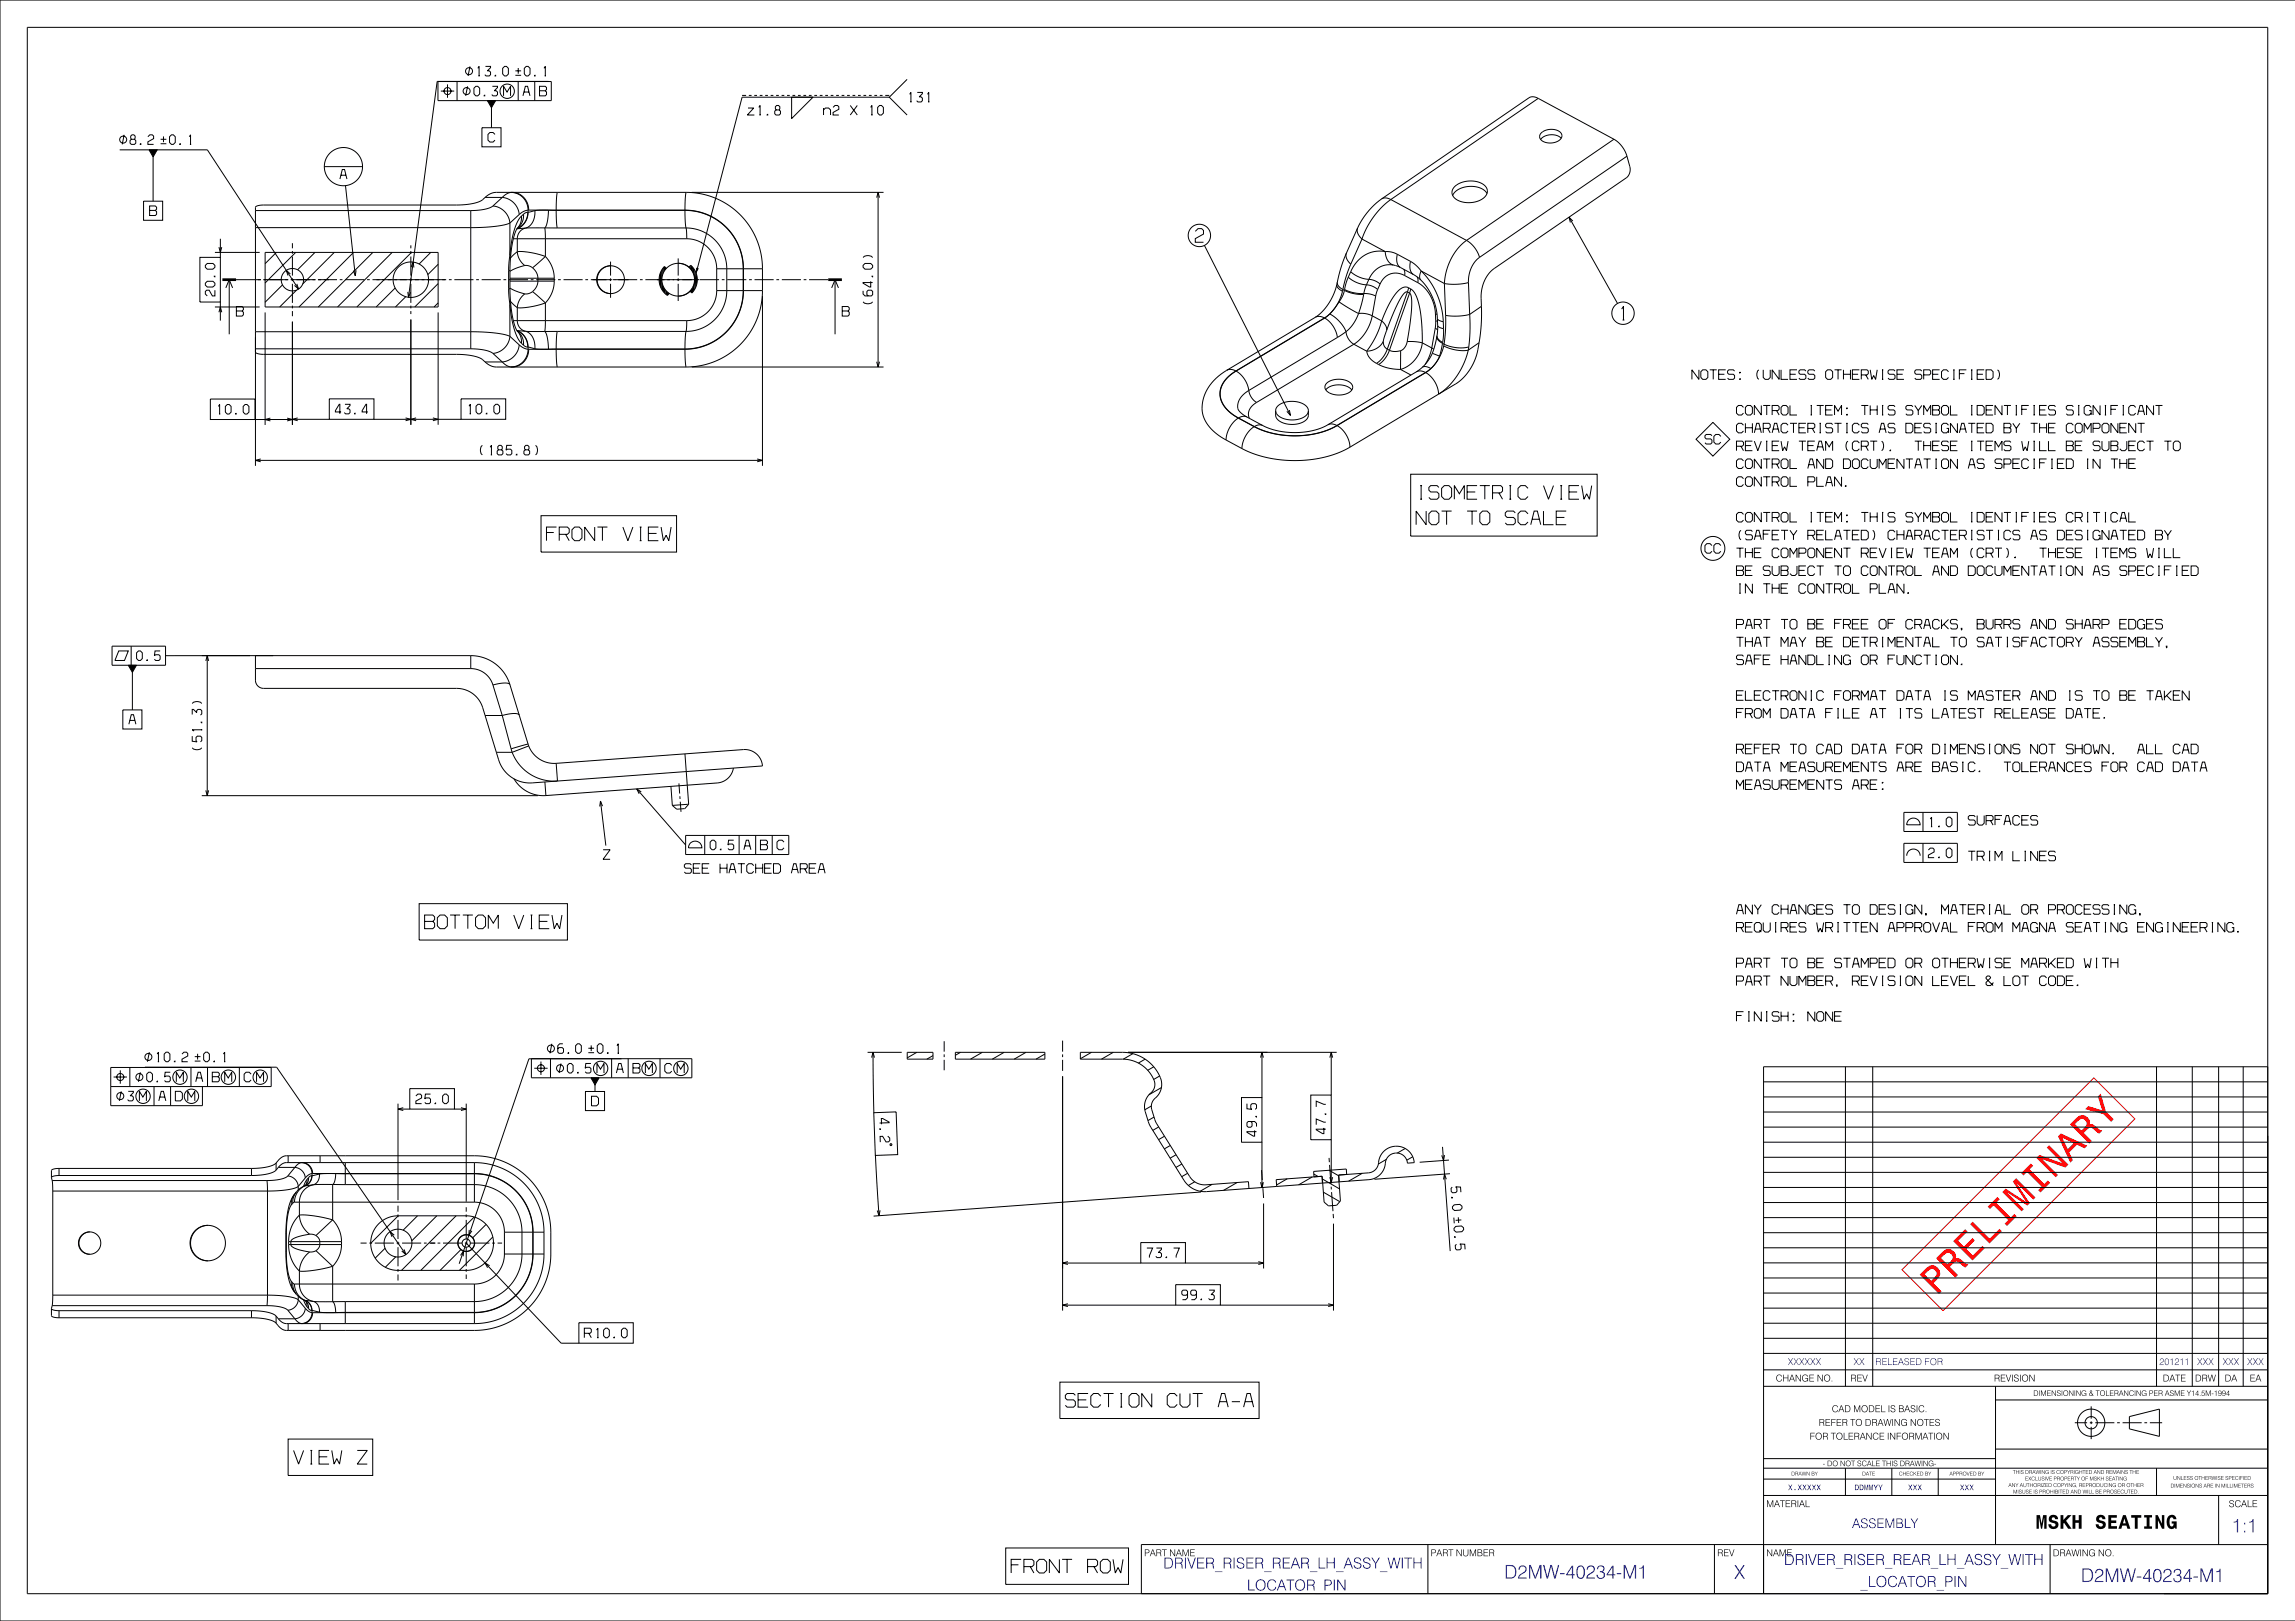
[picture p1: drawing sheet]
<svg xmlns="http://www.w3.org/2000/svg" width="841mm" height="594mm" viewBox="0 0 841 594" stroke-linecap="round" stroke-linejoin="round" font-family="sans-serif">
<g fill="none" stroke="#000" stroke-width=".37">
<path d="M10 10h821v574h-821zM841 0h-841v594h841M563.7 36.1l-.9-.4a2.78 2.78 0 0 0-2.5 .1l-54 37.1M563.7 36.1l-54 37M563.7 36.1l27.7 14.9M564.8 48.7a5.3 5.3 0 0 1 7.4 .4 2.67 2.67 0 0 1-2.7 3.2 4.1 4.1 0 0 1-5.3-2.2zM572.1 50.7a5.4 5.4 0 0 0-7.5 .4M591.4 51l1.6 1.2 1.3 1.4 1.2 1.9 .7 1.7M591.4 51l-54 37.1M596.2 57.2l1.1 3.9a4 4 0 0 1-1.3 4.1l-49.3 33.8-2.1 2.7-1.3 3.1-.5 2.9 .1 4.6M596.2 57.2l-54 37.1M93.6 77.2h78.9"/>
<path d="M172.5 77.2v50.6M177.8 72.3l-1.4 1.2-1.7 .7-2.6 .6-3.5 .3h-72.5a2.89 2.89 0 0 0-2.5 .9v94.7M177.8 72.3h6.3M180.6 75.5a6.9 6.9 0 0 1 6.3 6.2M180.6 75.5l-1.2 .7-2 .5-4.9 .5M184.1 72.3a6.9 6.9 0 0 1 6.2 6.3M184.1 72.3l-3.5 3.2M187.3 70.5a5 5 0 0 0-3.2 1.8M187.3 70.5a6.3 6.3 0 0 1 6.4 6.5M187.3 70.5a6.4 6.4 0 0 1 6.2 6.5M190.3 78.6l-3.4 3.1M191.1 79.2l-1.5 2.1-1.2 3.3-1 4.2-.5 4.6"/>
<path d="M191.1 79.2a5.8 5.8 0 0 1-1.7 4.6M191.8 78.5a5.8 5.8 0 0 1-1.8 4.8l-.6 .5M191.8 78.5l-.7 .7M193.4 77.8l-1.6 .7M193.4 77.8a6.5 6.5 0 0 1-3.8 6M193.4 77.8h.1M193.5 77l-1.6 .5-1.6 1.1M193.5 77.8a6.5 6.5 0 0 1-3.8 6M193.5 77v.8M193.7 77h-.2M193.7 77h57.3M196 77.2l-2.5 .6"/>
<path d="M196 77.2l-.1 2-.6 2a4.3 4.3 0 0 1-2.7 2.4M201 77l2.8 .1M201 77l-5 .2M201 77l-.5 4.5-.4 1.3-.5 .7M203.8 77.1l.4 6.4M203.8 77.1h47.2M204.3 70.5l-.3 1.8-.2 4.8M251 77l4.5 .5 4 1.3 3.5 1.9 3.3 2.7 2.5 3.1 2 3.7 1.2 4.1 .4 4.2M251 77.1l4.6 .5 3.8 1.2 3.7 2 3 2.6 2.7 3.3 2 3.7 1.1 3.9 .4 4.2M251 77.1l.4 6.4M251.5 70.5h-69.8l-1.9 .5-2 1.3M251.5 70.5l5.4 .5 5.3 1.6 4.8 2.6 4.2 3.5 3.5 4.2 2.6 4.9 1.6 5.2 .5 5.5"/>
<path d="M251.5 70.5l-.4 2-.1 4.5M253.5 70.5h70.3M506.3 72.9a3.3 3.3 0 0 1 3.4 .2M506.3 72.9a27 27 0 0 0-8.8 10.6M509.7 73.1l-3.3 2.7-3 3.6-2.6 4.2-1.7 4M509.7 73.1l27.7 15M533.1 68.4l2.1-1.4 2.8-.6 3.2 .2 2.4 1a3.1 3.1 0 0 1 1.4 3.1 3.1 3.1 0 0 1-2.3 2.5l-2.2 .8-2.4 .3-2.4-.3-2-.9a2.84 2.84 0 0 1-.6-4.7zM544.9 70.9l-.8-1.1-1.6-.9-2-.5-2.2-.1-2 .4-1.9 .7-1.3 1-.8 1.2M78.8 92.5h16.4M97.2 92.5h63.4v20h-63.4zM101.3 92.5l-4.1 4.1M107.2 89.1v1.9"/>
<path d="M107.2 92v1M107.2 94v7M108.3 92.5l-11.1 11.2M115.4 92.5l-6.4 6.4M122.5 92.5l-11.5 11.5M129.6 92.5l-20 20M136.6 92.5l-20 20M143.7 92.5l-20 20M150.6 89.9v1.1M150.6 92v1M150.6 94v7M150.8 92.5l-20 20"/>
<path d="M157.8 92.5l-4.2 4.3M160.6 96.9l-3.8 3.7M186.4 99.2v6.6M186.4 99.2h.5M186.9 81.7l-4.7 1.2-7.9 .5h-80.7M186.9 93.4l-.5 5.8M186.9 93.4l.2 .6M186.9 81.7v11.7M186.9 99.2v6.6M187.1 94l-.2 5.2M188.1 87.5h63.6M189.5 83.8a25.3 25.3 0 0 0-2.4 10.2"/>
<path d="M189.6 92.2l-2.5 2.4M189.6 92.2a25.4 25.4 0 0 1 10.3 1.8M189.6 92.2a6.9 6.9 0 0 0 2.7 5.1M189.6 83.8h-.1M189.6 83.8l-.2 .1M189.6 83.8h.1M192.3 97.3l1.3 .1 1.5 .7M192.3 97.3l-3.1 1-2.3 1.1M192.6 83.6a4 4 0 0 0-3 3.9v4.7M192.6 83.6l-2.9 .2M195.1 98.1l1.4 1.6 .6 1.9a5.4 5.4 0 0 1-2 5.3M199.6 83.5l.3 3v7.5"/>
<path d="M199.6 83.5l-7 .1M199.6 83.5h4.6M199.9 94l-4.8 4.1M199.9 94l1.3 1.6 1 2 .7 2.1 .2 2.3M204.2 83.5h47.2M223.7 95.9v5.1M223.8 97.4a5.1 5.1 0 0 0-5 5.1 5.1 5.1 0 0 0 5 5.1M244.2 98.3l-.7-.7a7 7 0 0 0 1.1 10.7l.6-.8M248.5 96.5a6 6 0 0 1 6.2 6 6 6 0 0 1-6.2 6M248.5 96.5a6 6 0 0 0-6 6 6 6 0 0 0 6 6M248.5 96.5a6 6 0 0 1 6 6 6 6 0 0 1-6 6M248.5 94.7v6.3"/>
<path d="M251.4 83.5l.3 4M251.4 83.5l2.7 .3 2.9 .8 2.9 1.6 2.1 1.7 1.8 2.3 1.4 2.7 .8 2.6 .3 3-.1 10.2-.9 3.2-1.3 2.6-2.4 2.9-3 2.2-3.5 1.4-3.7 .4M251.7 87.5l2 .2 2.1 .6 2 1.1 1.7 1.4 1.3 1.6 1 1.9 .7 2.2 .1 2M252.4 98l.8-.7a7 7 0 0 1 .3 10.1l-.7-.7M262.6 98.5h9.7M262.6 98.5v8M272.3 98.5v8M272.4 98.5h7M272.4 98.5v8M279.4 98.5v8M493.4 92.7a3.8 3.8 0 0 0 1.6 4.1M493.4 92.7l-2 5.3-1.3 5.4"/>
<path d="M495 99.6l3 1.9 3.6 .9M495 99.6l-.9 2M495 96.8l-1.7 4.4-1.2 4.9M497.5 83.5a3.8 3.8 0 0 0 1.6 4.1M497.5 83.5l-4.1 9.2M499.1 87.6l-4.1 9.2M499.1 87.6l8.5 4.6M507.6 92.2l2.3 .2 2.1 .8M507.6 92.2h-4l-3.5 1.3-2.9 2.5-2.2 3.6M507.6 92.2l.7 2.8a3.7 3.7 0 0 0 2.3 2.1M510.6 97.1h-2.7l-2.5 .9-2.1 1.8-1.7 2.6M510.6 97.1l2.6 .9"/>
<path d="M512 93.2l-.1 2.7a2.81 2.81 0 0 0 1.3 2.1M512 93.2l4.9 2.6M513.2 98l4.8 2.6M514.4 98.7l.3 .8v1.5M516.9 95.8l1.9 1.3 2 2.2M516.9 95.8l-.2 2.7a2.78 2.78 0 0 0 1.3 2.1M520.8 99.3l3.2 3.8 2.5 4.5 1.6 4.9 .8 5.4M520.8 99.3l-.6 2 .4 1.3M520.8 99.3l8.5 4.6M537.4 88.1l2.8 2.4 1.2 1.8 .8 2M537.4 88.1l-3.1 2.8-2.5 3.8-1.8 4.6-.7 4.6M542.2 94.3l-1.7 1.6-1.3 2.2-.9 2.6-.2 2.8"/>
<path d="M78.8 112.5h16.4M82.8 105.5l1.2-3 1.2 3M84 102.5v20M86.5 102.5h7M93.8 102.5h1.9M96.5 102.5h9.2M97.2 114.5v41.2M103.5 104.4l-6.3 6.4M106.5 102.5h9.2M107.2 102v1M107.2 104v7M107.2 112v1"/>
<path d="M107.2 114v1.9M107.2 117.9v37.8M108.7 106.3l-6.2 6.2M116.5 102.5h7M124.5 102.5h1M126.5 102.5h7M134.5 102.5h1M136.5 102.5h27M144.8 105.5l-7 7M148.7 108.7l-3.8 3.8M150.6 102v1M150.6 104v7"/>
<path d="M150.6 112v1M150.6 114v1.1M150.6 117.1v38.6M160.6 111l-1.5 1.5M160.6 103.9l-8.6 8.6M160.6 114.5v41.2M164.5 102.5h1M166.5 102.5h7M174.5 102.5h1M176.5 102.5h7M184.5 102.5h1M186.4 105.8l.5 5.7"/>
<path d="M186.4 105.8h.5M186.5 102.5h7M186.9 111.5l.5 4.6 1 4.4 1.2 3.2 1.5 2.1M186.9 111.5v11.7M186.9 105.6l2.1 1 3.3 1.1M186.9 105.8l.2 5.2M186.9 103h16.2M186.9 102h16.2M187.1 110.4l2.5 2.3M187.1 111l-.2 .5M187.1 111a27.2 27.2 0 0 0 2.4 10.2M188.1 117.5h63.6"/>
<path d="M189.6 112.7v4.8a4 4 0 0 0 3 3.9M192.3 107.7a6.9 6.9 0 0 0-2.7 5M194.5 102.5h1M195.1 106.9a3.8 3.8 0 0 1-2.8 .8M195.1 106.9l4.8 4.1M196.5 102.5h7M199.9 111l-3.8 1.1a17.1 17.1 0 0 1-6.5 .6M199.9 111l-.1 7.9-.2 2.6M203.1 103l-.2 2-.6 2.2-1 2-1.4 1.8M203.1 102v1M204.5 102.5h1M206.5 102.5h7"/>
<path d="M214.5 102.5h1M216.5 102.5h7.7M223.7 102v1M223.7 104v5.1M224.5 102.5h9M234.5 102.5h1M236.5 102.5h19.8M248.5 102v1M248.5 104v6.3M251.7 117.5l-.3 3.9M256.5 102.5h7M262.6 106.5l-.7 3.9-1 2-1.4 1.8-1.7 1.4-1.8 1-2.1 .7-2.2 .2"/>
<path d="M262.6 106.5h9.7M264.5 102.5h1M266.5 102.5h7M272.3 106.5l-.4 4.1-1.1 3.8-1.9 3.8-2.7 3.3-3.2 2.7-3.7 2-4.1 1.3-4.2 .4M272.4 106.5l-.3 4-1.2 4.1-2 3.7-2.7 3.3-3.2 2.7-3.7 2-4.1 1.3-4.2 .4M272.4 106.5h7M274.5 102.5h1M276.5 102.5h7M279.4 106.5l-.5 5.2-1.6 5.5-2.7 5-3.4 4.1-4.2 3.5-4.8 2.6-5.3 1.6-5.4 .5M279.4 108.5v62.2M284.5 102.5h1M286.5 102.5h7"/>
<path d="M294.5 102.5h1M296.5 102.5h7M304.8 105.5l1.2-3 1.2 3M306 102.5v20M482 116.3l.1-.1a3.4 3.4 0 0 1 3.3 .3M482 116.3l-32.5 19.4M485.4 116.5v.1M485.4 116.6l1.7 1.2 1.4 1.6 1.1 2.2 .5 2.1M485.4 116.6l-32.5 19.3M487.3 115l-1.9 1.6M487.3 115l1.9 1.3 1.8 1.7 1.4 1.9 .8 1.6M489.9 104.3l.4 1.2 1.7 1.2"/>
<path d="M489.9 104.3a20.2 20.2 0 0 1-7.9 12M490.1 103.4l.4 1.4 1.6 1.3M490.1 103.4l-.2 .9M490.7 110.6l-3.4 4.4M490.7 110.6l7.2 4.3M492 106.7l-1 3-1.6 2.9-1.9 2.2-2.1 1.7M492.1 106.1l-.1 .6M492.1 106.1l.6 .3M492.7 106.4l-.7 2.1-1.3 2.1M492.7 106.4l3.5 1.2 3.5 .3M492.7 106.1l3.5 1.2 3.6 .3M492.7 106.1v.3"/>
<path d="M494.1 101.6l-1.4 4.5M494.1 101.6l3.2 2 3.4 .8M497.9 114.9a14.7 14.7 0 0 1-4.7 6.6M497.9 114.9h2.5l2.4 .8M499.7 107.9l-1.8 7M499.8 107.6l2.4 .2 1.9 .7M499.8 107.6l-.1 .3M500.7 104.4l2.3 .5 1.8 1.2M500.7 104.4l-.9 3.2M501.6 102.4l2.3 .5 1.8 1.2M501.6 102.4l-.9 2M502.8 115.7l-.8 3-1.6 3.1-2.1 2.6-2.2 1.7"/>
<path d="M502.8 115.7l3.5 1.9M504.1 108.5l-1.3 7.2M504.8 106.1l-.7 2.4M505.7 104.1l-.9 2M506.3 117.6l1.5 1.8 .3 1.7M506.3 117.6a31.6 31.6 0 0 1-5.5 11.1M514.7 101l-2.7-.9-2.5 .3-2.2 1.3-1.6 2.4M514.7 101l4.9 2.6M515.8 107h-.6l-.8 .6a47.3 47.3 0 0 0-6.3 13.5M515.8 107l-7.4 20.9M515.8 107l.7 .4M516.2 105.4l-.4 1.6"/>
<path d="M516.2 105.4a3.7 3.7 0 0 0-4.5 1.9l-2.6 4-2.8 6.3M516.2 105.4l.7 .5M516.5 107.4l.7 1.7 .1 3.6-1.6 12.5M516.5 107.4l-7.3 21M516.9 105.9l-.4 1.5M516.9 105.9a8.9 8.9 0 0 1 3.2 6.4l.8 5.4 .3 7.9M518 100.6l2.6 2M519.3 101.5l.3 2.1M519.6 103.6l2.5 1.9 2 2.7 1.3 3.2 .6 3.6M520.6 102.6a21.4 21.4 0 0 1 6.1 14.1M526 115l.6 .2M526 115l.1 2.6"/>
<path d="M526.1 117.6l-.2 2.7M526.1 117.6l.7 .2M526.7 116.7l.5 .6 1.7 .6M526.7 116.7l.1 2.6M526.8 119.3l.6 .6 1.6 .5M526.8 119.3l-.2 3.7M528.9 117.9l.1 2.5M529.3 103.9l.4 11.7M529.7 115.6v5.1l-.5 5.4M538.1 103.5l-4.5 .7-4.3-.3M538.1 103.5l.5 11.7M538.6 115.2l.1 5.9-.5 6"/>
<path d="M538.6 115.2l-4.5 .6-4.4-.2M542.9 112.3l-.1 7-.8 6.3M542.9 112.3l-4.3 2.9M93.6 121.6h80.8l7.9 .5 4.6 1.1M93.6 129a3.2 3.2 0 0 0 3 .9h71.7l3.4 .2 3 .7 1.8 .7 1.3 1.1M93.6 127.8h78.9M172.5 127.8l5 .5 1.9 .5 1.2 .7M177.8 132.6l2.1 1.4 1.9 .5h69.7M177.8 132.6h6.3M180.6 129.5l3.5 3.1M184.1 132.6l1.6 1.3 1.6 .6M186.9 123.2a6.9 6.9 0 0 1-6.3 6.3"/>
<path d="M186.9 123.2l3.4 3.2M189.4 121.1l.2 .1M189.4 121.1l.6 .6a5.8 5.8 0 0 1 1.8 4.8M189.4 121.2a5.8 5.8 0 0 1 1.7 4.6M189.5 121.2h.1M189.6 121.2a6.5 6.5 0 0 1 3.8 6M189.6 121.2h.1M189.7 121.2a6.5 6.5 0 0 1 3.8 6M189.7 121.2l2.9 .2M190.3 126.4a6.9 6.9 0 0 1-6.2 6.2M190.3 126.4a5.5 5.5 0 0 0 3.2 1.6M191.1 125.8l.7 .7"/>
<path d="M191.8 126.5l1.6 .7M192.6 121.4h.1a5.8 5.8 0 0 1 3.3 6.4M192.6 121.4l7 .1M193.4 127.2h.1M193.5 128a6.4 6.4 0 0 1-6.2 6.5M193.5 127.2l2.5 .6M193.5 128h.2M193.5 127.2v.8M193.7 128a6.3 6.3 0 0 1-6.4 6.5M193.7 128h57.3M196 127.8l5 .2M199.6 121.5l.5 .6 .4 1.3 .5 4.6"/>
<path d="M203.8 127.9l.1 4.6 .4 2M203.8 127.9l-2.8 .1M203.8 127.9h47.2M204.2 121.4l-4.6 .1M204.2 121.4l-.4 6.5M204.2 121.4h47.2M251 128l.1 4.3 .4 2.2M251.4 121.4l-.4 6.5M253.5 134.5h70.3M449.5 135.7h.1a3.4 3.4 0 0 1 3.3 .2M449.5 135.7a16.1 16.1 0 0 0-9 14.3l.7 3.1 1.6 2.8 2.6 2.8 3.9 2.5M452.9 135.9l-2.6 1.9-1.9 2.2-1.1 2.3-.3 2.4 .6 2.4 1.4 2.3 2 2 2.8 1.8"/>
<path d="M453 136l-2.6 1.9-2 2.3-1 2.3-.3 2.3 .6 2.4 1.3 2.1 2.3 2.2 2.5 1.7M453 136l1.6 1.2 1.4 1.7 1 1.9 .6 2.3M490.1 123.7l-32.5 19.4M493.2 121.5l-3.1 2.2M493.2 121.5a6.1 6.1 0 0 0 2.9 4.6M496.1 126.1l4.7 2.6M496.1 126.1l-35.6 21.4M500.8 128.7l1.1 2.4 2.5 2.1M504.4 133.2l.8 .4M505.2 133.6l3.8 1.3 4.2 .5M506.9 125.1l-.9 1.3-1.4 1.2-1.8 .8-2 .3M506.9 125.1l.4 1.7 1.1 1.1"/>
<path d="M508.1 121.1l-1.2 4M508.4 127.9l-1.6 2.9-2.4 2.4M508.4 127.9l.8 .5M509.2 128.4l-1.7 3.1-2.3 2.1M509.2 128.4l1.8 .4 2.3-.3M513.2 135.4l3.8 2M513.3 128.5l-.1 6.9M515.7 125.2a4 4 0 0 1-2.4 3.3M515.7 125.2h2.9l2.6 .4M519 136.3l.1-.1a3.4 3.4 0 0 1 3.3 .3M519 136.3l-32.5 19.4M521.2 134.6l1.2-.3 2 .7"/>
<path d="M521.2 134.6l-2.2 1.7M521.2 125.6a11.7 11.7 0 0 1-8 9.8M521.2 125.6l3.5 1.9M522.4 136.5l-32.5 19.4M522.4 136.5h.1M522.5 136.5l-32.5 19.5M524.4 135l-2 1.5M524.7 127.5l-.9 3-1.6 3.1M524.7 127.5l.7 .5M524.9 129.5l2.6 1M524.9 129.5l-1.2 2.2-2.5 2.9M525.9 120.3l.9 .6"/>
<path d="M525.9 120.3l-1.2 7.2M526.5 123.3l.5 1.3 1.6 1.2M526.5 123.3l-1.6 6.2M526.6 123l.5 1.3 1.6 1.2M526.6 123l-.1 .3M527.5 130.5l-1.2 2.3-1.9 2.2M528.6 125.8l-1.1 4.7M528.6 125.8l.6 .3M528.7 125.5l-.1 .3M529 120.4l-.3 5.1M529.1 126.8l2.3 .9 2.4 .6 2.3 .2 1.9-.2M529.1 126.8l-1 3-1.6 2.8-2 2.4-2 1.5"/>
<path d="M529.2 126.1l2.1 .8 2.4 .5 2.4 .1 2.1-.4M529.2 126.1l-.1 .7M538 128.3l-1.5 4.7-2.6 4.8-3.2 3.8-3.6 2.8-.4-2.4-1-2.2-1.5-1.9-1.7-1.4M538.2 127.1l-.2 1.2M542 125.6l-.8 4.3-1.5 3.6-2.1 3.4-2.8 2.8-40.1 24.2M542 125.6l-4 2.7M453.8 153.2l-1.7 1.4-1.6 2.2-.9 2.3-.3 2.1M453.8 153.2l5.8 3.1M453.8 153.2l5.9 3.1M456.9 152.8a3.1 3.1 0 0 0-3.1 .4M456.9 152.8l5.8 3.1M457.6 143.1a6.1 6.1 0 0 0 2.9 4.4"/>
<path d="M457.6 143.1l-2.7 2.3-1.3 2.6a3.2 3.2 0 0 0 .5 2.6l2.8 2.2M459.6 156.4l-1.7 1.3-1.4 2-1 2.3-.4 2.4M460.5 147.5l-1.6 1.2-1.1 1.5-.3 1.5 .3 1.6M462.7 155.9a3.1 3.1 0 0 0-3 .4M467.5 150.4v1.7a5 5 0 0 0 5.4 3.4l2.5-.1 2.1-.7a3 3 0 0 0 1.9-2.5l.1-1.7M467.5 150.4a4.7 4.7 0 0 1 4.9-3.3l3 .2 2.3 .8a3 3 0 0 1 1.8 2.4M467.5 150.4a4.7 4.7 0 0 0 4.9 3.4h2.7l2.4-.8a3.1 3.1 0 0 0 2-2.5M485.8 142.9l1.1-1 1.7-.7 1.9-.2 2.2 .3a4.5 4.5 0 0 1 2.7 1.6M486.1 140.5l1.1-.8 1.7-.6 2-.1 1.9 .3a2.78 2.78 0 0 1 2.7 3.3 7 7 0 0 1-8.9 1.1 1.97 1.97 0 0 1-.5-3.2zM486.5 155.7h.1a3.5 3.5 0 0 1 3.3 .2M486.5 155.7a27.5 27.5 0 0 1-23.8 .2M489.9 155.9l-3.1 1.5-3.7 1.2-4.2 .8-4 .3-4.5-.2-3.8-.7-3.6-1-3.3-1.5"/>
<path d="M490 156l1.7 1.3 1.5 1.9 1.1 2.5 .4 2.2M490 156l-3.4 1.6-3.8 1.2-3.8 .7-4.4 .2-4-.2-3.8-.6-3.8-1.1-3.4-1.5M449.3 161.2l5.8 3.2M494.7 163.9l-4.6 2.2-4.8 1.4-5.2 1-5.5 .3-5.2-.3-5-.8-5-1.4-4.3-1.9M73.9 240.3h17.7M93.6 245h78.9M172.5 245l2.8 .5 2.4 1.3 1.7 1.8 1.2 2.4M172.5 240.3l2.6 .2 2.2 .5 2.1 .9 2.1 1.3 1.7 1.5 1.6 1.9 1.1 1.9 1 2.4M172.5 240.3h-78.9v9a3 3 0 0 0 3 3h72l3.3 1.1 2.8 2.1 1.8 2.7 1.3 4M172.5 240.3v4.7M180.6 251l3.5 11.2M186.9 250.9l-.7-.5-1.4-.1-4.2 .7"/>
<path d="M186.9 250.9l6.6 21.8M186.9 250.9h.1M177.8 262.2l4.9 16.2 1.1 2.5 1.5 2.1 2 1.8 2.2 1.2 2.7 .7 2.9 .2 84.3-6.2a6.5 6.5 0 0 0-7-6l-68.6 5M177.8 262.2h6.3M181.9 275.7h5.8M184.1 262.2l3.2 12.2M187.3 274.4l.4 1.3M187.7 275.7l1.7 3.3 2.6 3 3.1 2.2 3.9 1.5 2.7 .5h2.6l-.5-6.5M190.3 262l-.7-.4-1.4-.1-4.1 .7M193.5 272.7l-6.2 1.7M193.5 272.7l1.4 2.9 2.5 2.4 3 1.4 3.4 .3M193.7 273.3l-6 2.4"/>
<path d="M251 276.2l1.4 18.5M73.9 291.6h123.2M188.3 285.4l2.2 2.7 2.9 2 3.2 1.2 3.4 .2M199.7 286.5l.3 5M200 291.5h.1M245.9 288.2l.5 6.9M248.8 287.1l.3 3.7M249.1 291.8l.1 1M249.3 293.8l.3 3.7M252.4 294.7l-1.4 1.6-3 .2-1.6-1.4M252.4 294.7l-6 .4M268.8 281.5a6.5 6.5 0 0 1-6 5.4l-62.8 4.6"/>
<path d="M317.9 385.6h12.5M332.4 385.6h9.5v2.5h-9.5zM336 385.6l-3.6 2.1M341.9 386.8l-2.3 1.3M346 381.6v3.8M346 386.4v1M346 388.4v3.8M350.1 385.6h32.8v2.5h-32.8zM352 385.6l-1.9 1.1M360 385.6l-4.4 2.5M368 385.6l-4.4 2.5M376 385.6l-4.4 2.5"/>
<path d="M382.9 386.2l-3.3 1.9M389.4 381.3v4.1M389.4 386.4v1M389.4 388.4v4M389.4 394.4v85.9M400 385.6l-4.1 2.4M408 385.6l-4.4 2.5M413.3 385.6h76.5M415.1 386.1l-3.5 2M419.6 388.1l-2.4 1.5M422.8 390.9l-2.2 1.3M424.9 394.3l-2.1 1.3"/>
<path d="M425.6 398.5l-4.6 2.7M145.8 404.4v35.4M170.8 404.4v36M421.9 405.3l-2.4 1.4M422.9 409.3l-2.2 1.3M424.6 413l-2.2 1.2M426.7 416.4l-2.1 1.2M428.8 419.8l-2.1 1.2M18.8 431.5l.3 1.1M19.1 432.6l.2 3.8M19.1 432.6h78.7M19.3 436.4h78.7"/>
<path d="M19.3 436.4v38.2M21.6 428.2h-.2a2.88 2.88 0 0 0-2.6 .7v2.6M21.6 430.8h-.2a2.88 2.88 0 0 0-2.6 .7M21.6 428.2v2.6M21.6 430.8h70.6M21.6 428.2h70.6M92.2 428.2v2.6M97.8 432.6l.2 3.8M98 436.4v38.2M101.2 426.2l-1.2 .8-2.2 .6-5.6 .6M101.2 428.8l-1.2 .8-2.2 .6-5.6 .6M101.2 426.2l2-2.1 1.8-.6h68.8l3.3 .2 3.7 .7 4.4 1.5 4 2.2 3.3 2.6 3.3 3.4 2.6 4 1.9 4.3 1.1 4.4 .4 4.7v9l-.4 3.7-1.1 4.6-1.9 4.1-3.1 4.6-3.5 3.5-4.5 3.1-4.6 2-4.4 1.1-4 .3h-69.4l-1.8-.6-1.9-2"/>
<path d="M101.2 426.2v2.6M102 427.8h6.1M102 427.8l-.8 1M105.5 430.9a4.2 4.2 0 0 1 3.8 3.9M105.5 430.9l-1.1 .7-1.8 .6-4.8 .4M105.6 423.5v2.5M108.1 437.4a5.9 5.9 0 0 0-1.4 4.2M108.1 437.4a17.5 17.5 0 0 0-3.1 9.9l-.2 4.9M108.1 427.8a4.2 4.2 0 0 1 3.8 3.8M108.1 427.8l-2.6 3.1M108.6 436.8a5.9 5.9 0 0 0-1.3 4.1M108.6 436.8l-.5 .6"/>
<path d="M109.3 434.8l-1.5 .6-2.5 .6-7.3 .4M109.3 434.8v1.2M110.4 426l-1.1 .5-1.2 1.3M110.4 426a3.9 3.9 0 0 1 4.2 4M110.4 426a4 4 0 0 1 3.9 4M111.5 434.6l-1.7 1-1.2 1.2M111.8 434.5l-.3 .1M111.8 434.5h.1M111.8 434.5a6.5 6.5 0 0 0-3.9 6M111.9 431.6l-2.6 3.2M112.5 432.2l-.5 2.1M112.5 432.2l-1.3 2.5"/>
<path d="M113.1 431.5a3.1 3.1 0 0 1-1.6 3.1M113.1 431.5l-.6 .7M114.3 430.8l-1.2 .7M114.3 430.8a4 4 0 0 1-2.5 3.7M114.3 430.8h.1M114.3 430.8a4 4 0 0 1-2.4 3.7M114.3 430a3.7 3.7 0 0 0-2.4 1.6M114.3 430v.8M114.6 430h-.3M114.6 430h59.2M114.8 434.1l-2.9 .4M114.8 434.1a6.5 6.5 0 0 0-5.1 6.4v4.8"/>
<path d="M117.1 430.2l-2.8 .6M117.1 430.2a3.6 3.6 0 0 1-2.3 3.9M117.3 423.5v2.5M121.9 434l4.6 .1M121.9 434l-7.1 .1M121.9 434v13M123 430.1l-5.9 .1M123 430.1h50.8M123 430.1l-.3 2.7-.8 1.2M126.5 434.1h47.5l4.4 .6 2.6 .9 2.4 1.4 2.4 1.8 1.8 2 1.5 2.3 1.2 2.5 .7 2.7 .3 3-.1 9.9-.5 2.7-1 2.8-1.6 2.8-2.1 2.5-2.5 2-3.1 1.7-3.1 .9-3 .3-47.8 .1M126.5 426v8.1M173.8 426h-68.9l-1.4 .5-1.5 1.3"/>
<path d="M173.8 430.1l4.1 .4 3.9 1.1 3.7 2 3.3 2.7 2.7 3.2 2.1 3.7 1.2 3.9 .4 4.4M173.8 430l4.3 .4 4 1.3 3.8 2 3.2 2.7 2.6 3.1 2 3.7 1.2 4.1 .4 4.2M173.8 426l4.8 .5 5 1.5 4.4 2.3 3.9 3.2 3.2 3.9 2.3 4.4 1.5 4.8 .4 4.9M173.8 426v4M173.8 430.1v10.4M431 423.1l-2.2 1.3M433.1 426.5l-2.2 1.3M435.2 429.9l-2.2 1.3M437.8 433.1l-2.3 1.3M440.1 436.8l-120 8.8M444.2 434l-4.4 2.5M453.3 433.3l-4.9 2.9"/>
<path d="M457.7 435.4l-.2 .1M462.3 428.8l.3 3.6M462.6 433.4l.1 1M462.8 435.4l.2 3.6M467.8 434.8l-.1-2.5 16.8-1.3 .7 9.5 1.6 1.4 3-.2 1.4-1.6-.7-9.5 11-.8a4.3 4.3 0 0 0 3.8-4.7 6.6 6.6 0 0 1 6.9-5.1 6.6 6.6 0 0 1 6 6l-2.5 .2v-.2a4.2 4.2 0 0 0-4.7-3.4 4.2 4.2 0 0 0-3.5 4.7 6.5 6.5 0 0 1-5.8 5l-59.6 4.4-3.2-.4-2.9-1.5-2-2.1-12.5-20.1-1.9-5.4a7 7 0 0 1 2.8-7.5 5.8 5.8 0 0 0-1.4-7l-3.2-2.8-2-1-2.2-.6-17.7-.2v-2.5h15.9l4.2 .7 2.9 1.4 2.6 1.9 2.2 2.5 1.5 2.8a6.9 6.9 0 0 1-2.5 8.2l-.7 1.4-.1 1.5 1.6 5.2 12.4 19.9a6.5 6.5 0 0 0 6 3.1l15.6-1.2 .2 2.5M471.7 432l-3.9 2.2M480.9 431.3l-5 2.9M481.4 430.2l1.6 .9M484.4 431l.2 2.5M484.6 432l6.3 3.7M484.9 436.9l6.1 3.4M487 424.3l.1 1.6"/>
<path d="M487.1 428.8l3.4 2M487.2 426.9l.5 7M487.8 434.8l.1 1M488 436.8l.5 7M490.6 430.6l.2 2.5M493.5 430.4l-.2-2-11.9 .9 .1 1.9M499.2 430l-5 2.8M508 424.9l-2.9 1.6M514.9 420.9l-2.9 1.6M517.7 423.9l-2.2 1.2M531 425.1l-10.8 .8M531.3 430.1l-27.7 2"/>
<path d="M32.8 459.6h.1M32.9 451.4a4.1 4.1 0 0 0-4 4.1 4.1 4.1 0 0 0 4 4.1M76.2 449a6.5 6.5 0 0 0-6.4 6.5 6.5 6.5 0 0 0 6.4 6.5M104.8 458.8a28.3 28.3 0 0 0 2.5 13.7l.8 1.1M104.8 452.2h.1M104.8 458.8h.1M104.8 452.2v6.6M104.9 458.8l.5 6.8 .6 2.4 .7 1.5M104.9 452.2v6.6M105.8 456.1a13.5 13.5 0 0 0 3.9 9.7M105.8 455v1.1M105.8 455h19.4"/>
<path d="M105.8 456.1h19.4M106.7 441.6l-.7 1.4-.5 2.4-.6 6.8M107.3 440.9l-.6 .7M107.9 440.5l-.6 .4M107.9 440.5h65.9M109.7 445.3a13.4 13.4 0 0 0-3.9 9.7M109.7 445.3l.3 1.9 .7 1.9 1.3 1.8 1.5 1.4M109.7 445.3l.8-.1a43.7 43.7 0 0 1 11.4 1.8M113.5 452.3l-5.1 1.2-1.3 .7-.5 .8v1.3l1 .9 2.5 .9 3.4 .7M113.5 458.8l-1.5 1.3-1.3 1.9-.7 1.8-.3 2M113.5 452.3h1.2l1.1 .5M115.8 452.8a2.83 2.83 0 0 1 1.4 2.2v1.1a2.77 2.77 0 0 1-1.4 2.2"/>
<path d="M115.8 458.3l-.9 .4-1.4 .1M115.8 458.3l6.1 5.7M121.9 447a11.7 11.7 0 0 1 3.3 8M121.9 447l-6.1 5.8M125.2 456.1a11.7 11.7 0 0 1-3.3 7.9M125.2 455v1.1M132.1 455.5h2.2M135.3 455.5h1M137.3 455.5h7M138.7 448.6l3-2.2 3.4-.8 25.9-.1 2 .3 1.9 .6 1.7 1 2.6 2.6 .9 1.8 .6 1.9v3.8l-1.1 2.8-1.6 2.2-2.4 1.8-2.8 1-2 .2h-25.1l-2-.2-2.4-.8-2.2-1.6-1.6-1.9-1.2-2.5-.5-2.7 .3-2.7 .9-2.3zM141.1 457.4l-3.6 3.6M145.3 455.5h1"/>
<path d="M145.8 441.8v2.2M145.8 445v1M145.8 447v7M145.8 455v1M145.8 457v7M145.9 445.5l-10 10.1M147.3 455.5h7M153 445.5l-5.3 5.3M155.3 455.5h1M157.3 455.5h2.3M160.1 445.5l-9.2 9.2M160.3 455.5h1"/>
<path d="M162.3 455.5h7M167.1 445.5l-20 20M168.9 457.9l-7.6 7.6M170.3 455.5h1M170.8 442.4v1.6M170.8 445v1M170.8 447v7M170.8 455v1M170.8 457v7M172.3 455.5h7M173.8 446l-19.6 19.5M173.8 440.5l2.1 .2 2.1 .6 2 1.1 1.7 1.4 1.3 1.6 1 2 .6 1.9 .2 2.2"/>
<path d="M178.1 448.7l-4.9 4.9M180.3 455.5h1M180.6 453.3l-12.3 12.2M182.3 455.5h1.7M184.8 459.5l-.1 2-.7 2.2-1 2-1.3 1.5-1.7 1.5-1.8 .9-2.1 .7-2.3 .2M184.8 459.5h10.4M184.8 451.5h10.4M184.8 451.5v8M195.2 459.5l-.3 3.9-1.2 4-1.8 3.6-2.8 3.5-3.2 2.7-3.8 2-4 1.3-4.3 .4M195.2 451.5v8M195.3 459.5l-.3 4-1.2 4.1-1.9 3.5-2.8 3.5-3.2 2.8-3.8 2-4 1.2-4.3 .4M195.3 459.5h4"/>
<path d="M195.3 451.5h4M195.3 451.5v8M199.3 459.5l-.5 5-1.5 5.1-2.4 4.3-3.2 3.8-3.9 3.2-4.4 2.3-4.6 1.3-5 .5M199.3 451.5v8M463 441v23.8M488.5 444.8l.2 1.6M488.7 448.4v31.9M18.8 479.5v2.6a3.1 3.1 0 0 0 2.8 .8M18.8 479.5a3.1 3.1 0 0 0 2.8 .8M19.1 478.4h78.7M19.1 478.4l-.3 1.1M19.3 474.6l-.2 3.8"/>
<path d="M19.3 474.6h78.7M97.8 478.4l4.9 .5 1.7 .5 1.1 .7M98 474.6l-.2 3.8M98 474.6l7.2 .5 2.6 .5 1.5 .7M106.7 469.5a5.9 5.9 0 0 0 1.4 4.1M106.7 469.5l.6 .6M107.3 470.1l.6 .4M107.3 470.1a5.9 5.9 0 0 0 1.3 4.2M107.9 470.5a6.5 6.5 0 0 0 3.9 6M107.9 470.5h65.9M108.1 473.6l.5 .7M108.6 474.3l1.6 1.4 1.3 .8"/>
<path d="M109.3 476.3a4.2 4.2 0 0 1-3.8 3.8M109.3 475v1.3M109.3 476.3l2.6 3.1M109.7 465.8v4.7a6.5 6.5 0 0 0 5.1 6.4M111.2 476.3l1.3 2.5M111.5 476.5a3.1 3.1 0 0 1 1.6 3M111.5 476.5h.3M111.8 476.5a4 4 0 0 1 2.5 3.7M111.8 476.5h.1M111.9 479.4l1.3 1.2 1.1 .4M111.9 479.4a4.2 4.2 0 0 1-3.8 3.9M111.9 476.5a4 4 0 0 1 2.4 3.7"/>
<path d="M111.9 476.5l2.9 .4M112 476.7l.5 2.1M112.5 478.8l.6 .7M113.1 479.5l1.2 .7M114.8 476.9a3.5 3.5 0 0 1 2.3 3.9M114.8 476.9l7.1 .1M121.9 477l.8 1.3 .3 2.7M121.9 464a33.6 33.6 0 0 1-12.2 1.8M121.9 464v13M126.5 477h-4.6M126.5 477v8M145 460.5l-3.8 3.9"/>
<path d="M145.8 465v1M145.8 467v2.2M170.8 465v1M170.8 467v1.7M173.8 470.5v10.4M21.6 480.3v2.6M21.6 482.9h70.6M21.6 480.3h70.6M92.2 482.9l5.6 .5 2.2 .7 1.2 .8M92.2 480.3l5.6 .5 2.2 .7 1.2 .8M92.2 480.3v2.6M101.2 482.3v2.6"/>
<path d="M101.2 482.3l.8 1M102 483.3l1.5 1.3 1.3 .4h69M102 483.3h6.1M105.5 480.1l2.6 3.2M105.6 485v2.5M108.1 483.3l1.3 1.3 1 .4M110.4 485h.3M114.3 480.2h.1M114.3 480.2l2.8 .6M114.3 481a4 4 0 0 1-3.9 4M114.3 480.2v.8M114.3 481h.3"/>
<path d="M114.6 481a3.9 3.9 0 0 1-3.9 4M114.6 481h59.2M117.1 480.8l5.9 .2M117.3 485v2.5M173.8 480.9l-50.8 .1M173.8 481v4M766.3 515.3v4.5M780.3 519.1l11-2.8v10l-11-2.7zM760.3 521.3h4.5M765.8 521.3h1M766.3 520.8v1.1M766.3 522.8v4.5"/>
<path d="M767.8 521.3h7M775.8 521.3h1M777.8 521.3h7M785.8 521.3h1M787.8 521.3h4.5"/>
<circle cx="107.2" cy="102.5" r="4.1"/>
<circle cx="150.6" cy="102.5" r="6.5"/>
<circle cx="223.7" cy="102.5" r="5.1"/>
<circle cx="32.8" cy="455.5" r="4.1"/>
<circle cx="76.1" cy="455.5" r="6.5"/>
<circle cx="145.8" cy="455.5" r="5.1"/>
<circle cx="170.8" cy="455.5" r="1.5"/>
<circle cx="170.8" cy="455.5" r="3"/>
<circle cx="170.8" cy="455.5" r="3.1"/>
<circle cx="766.3" cy="521.3" r="5"/>
<circle cx="766.3" cy="521.3" r="2.25"/>
</g>
<g fill="#000">
<path d="M242.5 98.8v7.3a7 7 0 0 1 0-7.3z" fill-rule="evenodd"/>
<path d="M243.5 97.6l.7 .7-1.1 1.6-.1-1.7z" fill-rule="evenodd"/>
<path d="M253.1 97.2v1.3l-.6-.6z" fill-rule="evenodd"/>
<path d="M253.1 97.2l1 1-.4 1.1-.6-.8z" fill-rule="evenodd"/>
<path d="M254.1 98.2l.4 .6v2.3l-.8-1.8z" fill-rule="evenodd"/>
<path d="M254.5 98.8l.3 .6-.1 3.1z" fill-rule="evenodd"/>
<path d="M243 98.2l-.5 4.1v3.8v-7.3z" fill-rule="evenodd"/>
<path d="M243 98.2l.1 1.7-.3 1z" fill-rule="evenodd"/>
<path d="M242.6 103.3l.4 1.4-.1 2-.4-.6z" fill-rule="evenodd"/>
<path d="M243 104.7l.7 1.3 .3 1.8-1.1-1.1z" fill-rule="evenodd"/>
<path d="M243.7 106l1.5 1.5-.6 .8-.6-.5z" fill-rule="evenodd"/>
<path d="M254.5 104l-.1 2.3-.9 1.1-.6-.7 1-1.3z" fill-rule="evenodd"/>
<path d="M254.8 99.4a7 7 0 0 1 0 6.2z" fill-rule="evenodd"/>
<path d="M254.7 102.5l.1 3.1-.4 .7z" fill-rule="evenodd"/>
<path d="M462.6 435h.3v.3h-.3z" fill-rule="evenodd"/>
<path d="M487.5 433.1h.4v.4h-.4z" fill-rule="evenodd"/>
</g>
<path d="M81.5 102.5h5M303.5 102.5h5" fill="none" stroke="#000" stroke-width="1" stroke-linecap="butt"/>
<g fill="#00f">
<path d="M655.2 497.7l.8 1.2-.8 1.3h.2l.7-1.1 .8 1.1h.2l-.8-1.3 .8-1.2h-.3l-.7 1-.6-1zM657.2 497.7l.9 1.2-.9 1.3h.3l.7-1.1 .7 1.1h.3l-.9-1.3 .8-1.2h-.3l-.6 1-.7-1zM659.3 497.7l.8 1.2-.8 1.3h.2l.7-1.1 .7 1.1h.3l-.8-1.3 .8-1.2h-.3l-.7 1-.6-1zM661.3 497.7l.8 1.2-.8 1.3h.3l.7-1.1 .7 1.1h.3l-.9-1.3 .8-1.2h-.3l-.6 1-.7-1zM663.4 497.7l.8 1.2-.9 1.3h.3l.7-1.1 .7 1.1h.3l-.9-1.3 .8-1.2h-.2l-.7 1-.7-1zM665.4 497.7l.8 1.2-.8 1.3h.2l.7-1.1 .8 1.1h.2l-.8-1.3 .8-1.2h-.3l-.7 1-.6-1z" fill-rule="evenodd"/>
<path d="M679.3 497.7l.8 1.2-.8 1.3h.2l.7-1.1 .7 1.1h.3l-.8-1.3 .8-1.2h-.3l-.7 1-.6-1zM681.3 497.7l.8 1.2-.8 1.3h.3l.7-1.1 .7 1.1h.3l-.9-1.3 .8-1.2h-.3l-.6 1-.7-1z" fill-rule="evenodd"/>
<path d="M687.5 497.7v2.5h.3v-1.1l1.1 .1 .2 1h.2l-.4-1.2a.69 .69 0 0 0 .4-.9 .69 .69 0 0 0-.9-.4zM687.8 497.9h.6a.51 .51 0 0 1 .7 .5 .51 .51 0 0 1-.7 .5h-.6zM689.8 497.7v2.5h1.7v-.2h-1.5v-1h1.3v-.2h-1.3v-.9h1.4v-.2zM691.9 497.7v2.5h1.5v-.2h-1.3v-2.3zM693.7 497.7v2.5h1.7v-.2h-1.5v-1h1.3v-.2h-1.3v-.9h1.4v-.2zM696.5 497.7l-1 2.5h.2l.3-.8h1.2l.2 .8h.3l-1-2.5zM696.6 497.9l.5 1.3h-1zM698.1 497.8a.85 .85 0 0 0 0 1 .85 .85 0 0 0 1 .3 .54 .54 0 0 1 .2 .8 .54 .54 0 0 1-.8 .1l-.7-.6a.82 .82 0 0 0 1.1 .9 .82 .82 0 0 0 .3-1.4l-.7-.2a.46 .46 0 0 1-.4-.5 .46 .46 0 0 1 .6-.4l.8 .6-.4-.7zM700 497.7v2.5h1.7v-.2h-1.4v-1h1.3v-.2h-1.3v-.9h1.4v-.2zM702.2 497.7v2.5a1.38 1.38 0 0 0 1.9-1.2 1.38 1.38 0 0 0-1.9-1.3zM702.4 497.9a1.11 1.11 0 0 1 1.5 1.1 1.11 1.11 0 0 1-1.5 1zM705.4 497.7v2.5h.3v-1.2h1.2v-.2h-1.2v-.9h1.3v-.2zM707.6 498a1.3 1.3 0 0 0 0 1.9 1.3 1.3 0 0 0 1.9-.2 1.3 1.3 0 0 0-.4-1.9l-.9-.1zM707.8 498.1a1 1 0 0 1 1.6 .9 1 1 0 0 1-1.6 .8l-.3-.8zM710.1 497.7v2.5h.2v-1.1l1.1 .1 .2 1h.3l-.5-1.2a.69 .69 0 0 0 .4-.9 .69 .69 0 0 0-.9-.4zM710.3 497.9h.6a.51 .51 0 0 1 .7 .5 .51 .51 0 0 1-.7 .5h-.6z" fill-rule="evenodd"/>
<path d="M791.6 498l-.2 .6h.3a.54 .54 0 0 1 .6-.6 .54 .54 0 0 1 .3 .9l-1.1 .8-.1 .5h1.5v-.2l-1.3-.2a2.09 2.09 0 0 0 1.3-1.6l-.7-.4zM793.4 498.1l-.2 .9a.98 .98 0 0 0 .8 1.3 1.38 1.38 0 0 0 .8-1.3 1.38 1.38 0 0 0-.8-1.2zM793.8 498a1.05 1.05 0 0 1 .9 1 1.05 1.05 0 0 1-.7 1.1l-.5-.6zM795.3 498.3h.6v1.9h.2v-2.4zM797.2 498l-.2 .6h.2a.54 .54 0 0 1 .7-.6 .54 .54 0 0 1 .2 .9l-1 .8-.2 .5h1.6v-.2l-1.3-.2a2.09 2.09 0 0 0 1.3-1.6l-.7-.4zM799 498.3h.6v1.9h.2v-2.4zM800.8 498.3h.6v1.9h.3v-2.4z" fill-rule="evenodd"/>
<path d="M805.2 497.7l.8 1.2-.8 1.3h.2l.7-1.1 .8 1.1h.2l-.8-1.3 .8-1.2h-.3l-.7 1-.6-1zM807.2 497.7l.8 1.2-.8 1.3h.3l.7-1.1 .7 1.1h.3l-.9-1.3 .8-1.2h-.3l-.6 1-.7-1zM809.3 497.7l.8 1.2-.9 1.3h.3l.7-1.1 .7 1.1h.3l-.9-1.3 .8-1.2h-.2l-.7 1-.7-1z" fill-rule="evenodd"/>
<path d="M814.5 497.7l.8 1.2-.8 1.3h.3l.7-1.1 .7 1.1h.3l-.9-1.3 .8-1.2h-.3l-.6 1-.7-1zM816.6 497.7l.8 1.2-.9 1.3h.3l.7-1.1 .7 1.1h.3l-.9-1.3 .8-1.2h-.2l-.7 1-.7-1zM818.6 497.7l.8 1.2-.8 1.3h.2l.7-1.1 .8 1.1h.2l-.8-1.3 .8-1.2h-.3l-.7 1-.6-1z" fill-rule="evenodd"/>
<path d="M823.5 497.7l.8 1.2-.8 1.3h.3l.7-1.1 .7 1.1h.3l-.9-1.3 .8-1.2h-.3l-.6 1-.7-1zM825.6 497.7l.8 1.2-.9 1.3h.3l.7-1.1 .7 1.1h.3l-.9-1.3 .8-1.2h-.2l-.7 1-.7-1zM827.6 497.7l.8 1.2-.8 1.3h.2l.7-1.1 .8 1.1h.2l-.8-1.3 .8-1.2h-.3l-.7 1-.6-1z" fill-rule="evenodd"/>
</g>
<g fill="#000">
<path d="M651.2 504a1.23 1.23 0 0 0 0 1.8 1.23 1.23 0 0 0 1.7 0l.1-.4h-.2l-.3 .5a1.01 1.01 0 0 1-1.4-.9 1.01 1.01 0 0 1 1.4-1l.5 .5-.6-.8zM653.4 503.7v2.5h.3v-1.2h1.4v1.2h.2v-2.5h-.2v1.1h-1.4v-1.1zM656.5 503.7l-.9 2.5h.2l.3-.7h1.1l.3 .7h.3l-1-2.5zM656.7 504l.5 1.3h-1zM658 503.7v2.5h.3v-2.1l1.4 2.1h.2v-2.5h-.2v2.2l-1.4-2.2zM660.7 504a1.23 1.23 0 0 0-.2 1.8 1.23 1.23 0 0 0 1.9 0l.2 .4v-1.2h-1.1v.2h.9a.89 .89 0 0 1-1 .9 .89 .89 0 0 1-.8-1.1 .89 .89 0 0 1 .6-1.1 .89 .89 0 0 1 1.1 .6h.2l-.1-.4-.5-.4zM663.1 503.7v2.5h1.7v-.2h-1.5v-.9h1.3v-.3h-1.3v-.9h1.4v-.2zM666.1 503.7v2.5h.2v-2.1l1.4 2.1h.2v-2.5h-.2v2.2l-1.4-2.2zM668.7 504a1.3 1.3 0 0 0 0 2 1.3 1.3 0 0 0 1.9-.2 1.3 1.3 0 0 0-.4-1.9l-.9-.2zM668.9 504.2a1 1 0 0 1 1.5 .8 1 1 0 0 1-1.5 .8l-.3-.8zM671.2 505.9v.3h.2v-.3z" fill-rule="evenodd"/>
<path d="M671.7 515.3a1.23 1.23 0 0 0 0 1.7 1.23 1.23 0 0 0 1.7 0l.1-.3h-.2l-.2 .5a1.01 1.01 0 0 1-1.4-1 1.01 1.01 0 0 1 1.4-.9l.4 .4-.6-.7zM674.6 515l-.9 2.5h.2l.3-.8h1.1l.3 .8h.2l-.9-2.5zM674.8 515.2l.4 1.3h-.9zM676.1 515v2.5a1.38 1.38 0 0 0 2-1.3 1.38 1.38 0 0 0-2-1.2zM676.3 515.2a1.11 1.11 0 0 1 1.5 1 1.11 1.11 0 0 1-1.5 1.1zM679.4 515v2.5h.2v-2.2l.8 2.2h.3l.8-2.2v2.2h.2v-2.5h-.3l-.8 2.2-.9-2.2zM682.4 515.3a1.3 1.3 0 0 0 0 1.9 1.3 1.3 0 0 0 1.9-.2 1.3 1.3 0 0 0-.4-1.9l-.9-.2zM682.6 515.4a1 1 0 0 1 1.6 .8 1 1 0 0 1-1.6 .8l-.2-.8zM684.9 515v2.5a1.38 1.38 0 0 0 1.9-1.3 1.38 1.38 0 0 0-1.9-1.2zM685.1 515.2a1.11 1.11 0 0 1 1.5 1 1.11 1.11 0 0 1-1.5 1.1zM687.3 515v2.5h1.7v-.2h-1.5v-1h1.3v-.2h-1.3v-.9h1.4v-.2zM689.4 515v2.5h1.5v-.2h-1.3v-2.3zM692.1 515v2.5h.2v-2.5zM693.1 515.1a.85 .85 0 0 0 0 1 .85 .85 0 0 0 .9 .3 .54 .54 0 0 1 .2 .8 .54 .54 0 0 1-.8 .1l-.6-.6a.82 .82 0 0 0 1.1 .9 .82 .82 0 0 0 .2-1.4l-.6-.2a.46 .46 0 0 1-.4-.5 .46 .46 0 0 1 .5-.4l.9 .6-.5-.7zM695.9 515v2.5h1.1a.67 .67 0 0 0 .7-.6 .67 .67 0 0 0-.5-.8 .64 .64 0 0 0 .3-.8 .64 .64 0 0 0-.8-.3zM696.1 515.2l1.1 .1 .1 .5-1.2 .3zM696.1 516.3h.7a.51 .51 0 0 1 .6 .5 .51 .51 0 0 1-.6 .5h-.7zM698.8 515l-1 2.5h.2l.3-.8h1.2l.2 .8h.3l-1-2.5zM698.9 515.2l.5 1.3h-1zM700.4 515.1a.85 .85 0 0 0 0 1 .85 .85 0 0 0 1 .3 .54 .54 0 0 1 .2 .8 .54 .54 0 0 1-.8 .1l-.7-.6a.82 .82 0 0 0 1.1 .9 .82 .82 0 0 0 .3-1.4l-.7-.2a.46 .46 0 0 1-.4-.5 .46 .46 0 0 1 .6-.4l.8 .6-.4-.7zM702.4 515v2.5h.2v-2.5zM703.4 515.3a1.23 1.23 0 0 0-.1 1.7 1.23 1.23 0 0 0 1.8 0l.1-.3h-.3l-.2 .5a1.01 1.01 0 0 1-1.4-1 1.01 1.01 0 0 1 1.4-.9l.4 .4-.5-.7zM705.7 517.2v.3h.2v-.3z" fill-rule="evenodd"/>
<path d="M678.4 503.7v2.5h.2v-1.1l1.1 .1 .2 1h.3l-.4-1.2a.7 .7 0 0 0 .3-.9 .7 .7 0 0 0-.9-.4zM678.6 503.9h.7a.51 .51 0 0 1 .6 .5 .51 .51 0 0 1-.6 .5h-.7zM680.6 503.7v2.5h1.7v-.2h-1.4v-.9h1.2v-.3h-1.2v-.9h1.4v-.2zM682.4 503.7l.9 2.5h.3l.8-2.5h-.2l-.8 2.2-.7-2.2z" fill-rule="evenodd"/>
<path d="M731 503.7v2.5h.2v-1.1l1.1 .1 .2 1h.3l-.5-1.2a.7 .7 0 0 0 .4-.9 .7 .7 0 0 0-.9-.4zM731.2 503.9h.6a.51 .51 0 0 1 .7 .5 .51 .51 0 0 1-.7 .5h-.6zM733.2 503.7v2.5h1.7v-.2h-1.5v-.9h1.3v-.3h-1.3v-.9h1.4v-.2zM735 503.7l.9 2.5h.2l.9-2.5h-.2l-.8 2.2-.7-2.2zM737.3 503.7v2.5h.2v-2.5zM738.3 503.9a.85 .85 0 0 0 0 1 .85 .85 0 0 0 .9 .3 .54 .54 0 0 1 .2 .8 .54 .54 0 0 1-.8 .1l-.6-.6a.82 .82 0 0 0 1.1 .8 .82 .82 0 0 0 .2-1.3l-.6-.2a.46 .46 0 0 1-.4-.6 .46 .46 0 0 1 .6-.3l.8 .5-.5-.7zM740.2 503.7v2.5h.3v-2.5zM741.2 504a1.3 1.3 0 0 0 0 2 1.3 1.3 0 0 0 1.9-.2 1.3 1.3 0 0 0-.4-1.9l-.9-.2zM741.4 504.2a1 1 0 0 1 1.6 .8 1 1 0 0 1-1.6 .8l-.2-.8zM743.7 503.7v2.5h.2v-2.1l1.4 2.1h.3v-2.5h-.3v2.2l-1.4-2.2z" fill-rule="evenodd"/>
<path d="M745.3 509.5v2a1.1 1.1 0 0 0 1.6-1 1.1 1.1 0 0 0-1.6-1zM745.5 509.7a.89 .89 0 0 1 1.2 .8 .89 .89 0 0 1-1.2 .8zM747.3 509.5l.1 2zM747.9 509.5v2l.2-1.7 .6 1.7 .8-1.7 .2 1.7v-2h-.2l-.7 1.8-.6-1.8zM750.2 509.5v2h1.3l-1.1-.2v-.7h1l-1-.2v-.7l1.1-.2zM751.9 509.5v2l.1-1.7 1.4 1.7v-2l-.2 1.7zM753.9 509.6a.68 .68 0 0 0 0 .8 .68 .68 0 0 0 .8 .2 .44 .44 0 0 1 .2 .7 .44 .44 0 0 1-.7 .1l-.5-.5a.71 .71 0 0 0 .8 .7 .71 .71 0 0 0 .6-.9 .71 .71 0 0 0-1-.4 .44 .44 0 0 1 .1-.7 .44 .44 0 0 1 .7 .3l.2 .2-.4-.6zM755.5 509.5l.2 2zM756.1 510.5a1 1 0 0 0 2 0 1 1 0 0 0-2 0zM756.3 510.5a.82 .82 0 0 1 1.6 0 .82 .82 0 0 1-1.6 0zM758.3 509.5v2l.2-1.7 1.3 1.7v-2l-.2 1.7zM760.2 509.5l.2 2zM760.9 509.5v2l.2-1.7 1.3 1.7v-2l-.2 1.7zM763 509.7a.98 .98 0 0 0-.1 1.5 .98 .98 0 0 0 1.5 0l.1 .3v-1h-.8l.6 .1a.71 .71 0 0 1-.7 .8 .71 .71 0 0 1-.7-.9 .81 .81 0 0 1 .7-.9 .81 .81 0 0 1 .9 .5l-.5-.6zM765.9 509.6l.1 .7a.65 .65 0 0 0-.3 1.1 .65 .65 0 0 0 1.1-.1l.4 .2-.3-.4 .1-.5-.2 .4-.5-.6a.45 .45 0 0 0 .3-.6 .45 .45 0 0 0-.7-.2zM766.1 509.7l.4 .1-.3 .5zM765.8 510.7l.3-.2 .6 .6-.7 .3zM768 509.5l.6 .2 .2 1.8v-1.8l.6-.2zM769.5 510.5a1 1 0 0 0 2 0 1 1 0 0 0-2 0zM769.7 510.5a.85 .85 0 0 1 1.7 0 .85 .85 0 0 1-1.7 0zM771.7 509.5v2h1.3l-1.1-.2zM773.2 509.5v2h1.3l-1.1-.2v-.7h1l-1-.2v-.7l1.1-.2zM774.9 509.5v2l.2-.9 .9 .1 .1 .8h.2l-.3-1a.56 .56 0 0 0 .3-.7 .56 .56 0 0 0-.8-.3zM775.1 509.7h.5a.41 .41 0 0 1 .5 .3 .41 .41 0 0 1-.5 .4h-.5zM777.2 509.5l-.8 2 .5-.6h.9l.4 .6-.8-2zM777.3 509.7l.4 1h-.8zM778.4 509.5v2l.2-1.7 1.3 1.7v-2l-.2 1.7zM780.5 509.7a.95 .95 0 0 0 0 1.6 .95 .95 0 0 0 1.4-.5 .79 .79 0 0 1-1.1 .4 .79 .79 0 0 1-.3-1.1 .79 .79 0 0 1 1.2-.2l.2 .2-.2-.5-.6-.2zM782.3 509.5l.2 2zM782.9 509.5v2l.2-1.7 1.3 1.7v-2l-.1 1.7zM785.1 509.7a.98 .98 0 0 0-.2 1.5 .98 .98 0 0 0 1.5 0l.2 .3v-1h-.9l.7 .1a.71 .71 0 0 1-.8 .8 .71 .71 0 0 1-.6-.9 .81 .81 0 0 1 .6-.9 .81 .81 0 0 1 .9 .5l-.5-.6zM787.7 509.5v2l.2-.9h.4a.58 .58 0 0 0 .7-.5 .58 .58 0 0 0-.6-.6zM787.9 509.7l.8 .1 .1 .5-.9 .2zM789.4 509.5v2h1.3l-1.2-.2v-.7h1.1l-1.1-.2v-.7l1.2-.2zM791 509.5v2l.2-.9 .9 .1 .2 .8h.2l-.4-1a.56 .56 0 0 0 .3-.7 .56 .56 0 0 0-.7-.3zM791.2 509.7h.5a.41 .41 0 0 1 .6 .3 .41 .41 0 0 1-.6 .4h-.5zM794.1 509.5l-.8 2 .4-.6h.9l.4 .6-.7-2zM794.2 509.7l.4 1h-.8zM795.4 509.6a.68 .68 0 0 0 0 .8 .68 .68 0 0 0 .7 .2 .44 .44 0 0 1 .2 .7 .44 .44 0 0 1-.6 .1l-.6-.5a.71 .71 0 0 0 .8 .7 .71 .71 0 0 0 .6-.9 .71 .71 0 0 0-.9-.4 .44 .44 0 0 1 0-.7 .44 .44 0 0 1 .7 .3l.2 .2-.4-.6zM796.9 509.5v2l.2-1.7 .7 1.7 .8-1.7 .2 1.7v-2h-.3l-.7 1.8-.6-1.8zM799.2 509.5v2h1.3l-1.1-.2v-.7h1l-1-.2v-.7l1.1-.2zM801.3 509.5l.7 1.1 .2 .9v-.9l.7-1.1-.8 .9zM803.2 509.9l.4 .1v1.5h.2v-1.9zM805.3 509.6l-.8 1.4h.8l.2 .5 .3-.6h-.3v-1.3zM805.3 509.8v1.1h-.6zM806.2 511.3l.1 .2zM806.9 509.6l-.1 1a.52 .52 0 0 1 .7-.2 .52 .52 0 0 1 .2 .7 .52 .52 0 0 1-.7 .2l-.3-.3a.64 .64 0 0 0 .8 .5 .64 .64 0 0 0 .4-.9 .64 .64 0 0 0-.9-.2l.1-.6 .8-.2zM808.3 509.5v2l.2-1.7 .6 1.7 .8-1.7 .2 1.7v-2h-.2l-.7 1.8-.6-1.8zM810.5 510.7l.6 .2zM811.5 509.9l.5 .1 .2 1.5v-1.9zM813 509.7a.62 .62 0 0 0 0 1 .62 .62 0 0 0 .9-.2v.4a.53 .53 0 0 1-.5 .5 .53 .53 0 0 1-.5-.3v.2a.73 .73 0 0 0 1 .1 .73 .73 0 0 0 .2-.9l-.4-.9zM813 510.2a.5 .5 0 0 1 1 0 .5 .5 0 0 1-1 0zM814.5 509.7a.62 .62 0 0 0 0 1 .62 .62 0 0 0 .9-.2v.4a.53 .53 0 0 1-.5 .5 .53 .53 0 0 1-.6-.3l.1 .2a.73 .73 0 0 0 1 .1 .73 .73 0 0 0 .2-.9l-.4-.9zM814.5 510.2a.46 .46 0 0 1 .9 0 .46 .46 0 0 1-.9 0zM816.6 509.6l-.8 1.4h.8l.2 .5v-.5l.3-.1h-.3v-1.3zM816.6 509.8v1.1h-.6z" fill-rule="evenodd"/>
<path d="M792.8 503.7v2.5a1.38 1.38 0 0 0 2-1.2 1.38 1.38 0 0 0-2-1.3zM793.1 503.9a1.11 1.11 0 0 1 1.5 1.1 1.11 1.11 0 0 1-1.5 1zM795.9 503.7l-.9 2.5h.2l.3-.7h1.1l.3 .7h.2l-.9-2.5zM796 504l.5 1.3h-.9zM797.1 503.7v.2h.8v2.3h.3v-2.3h.7v-.2zM799.2 503.7v2.5h1.7v-.2h-1.4v-.9h1.3v-.3h-1.3v-.9h1.4v-.2z" fill-rule="evenodd"/>
<path d="M804.6 503.7v2.5a1.38 1.38 0 0 0 2-1.2 1.38 1.38 0 0 0-2-1.3zM804.9 503.9a1.11 1.11 0 0 1 1.5 1.1 1.11 1.11 0 0 1-1.5 1zM807.1 503.7v2.5h.2v-1.1l1.1 .1 .2 1h.3l-.5-1.2a.7 .7 0 0 0 .4-.9 .7 .7 0 0 0-.9-.4zM807.3 503.9h.6a.51 .51 0 0 1 .7 .5 .51 .51 0 0 1-.6 .5h-.7zM809.1 503.7l.6 2.5h.2l.6-2.2 .6 2.2h.2l.7-2.5h-.2l-.6 2.2-.5-2.2h-.3l-.6 2.2-.5-2.2z" fill-rule="evenodd"/>
<path d="M815.5 503.7v2.5a1.38 1.38 0 0 0 2-1.2 1.38 1.38 0 0 0-2-1.3zM815.7 503.9a1.11 1.11 0 0 1 1.5 1.1 1.11 1.11 0 0 1-1.5 1zM818.6 503.7l-1 2.5h.3l.3-.7h1.1l.3 .7h.2l-.9-2.5zM818.7 504l.5 1.3h-1z" fill-rule="evenodd"/>
<path d="M824.7 503.7v2.5h1.7v-.2h-1.5v-.9h1.3v-.3h-1.3v-.9h1.4v-.2zM827.4 503.7l-.9 2.5h.2l.3-.7h1.1l.3 .7h.3l-1-2.5zM827.6 504l.5 1.3h-1z" fill-rule="evenodd"/>
<path d="M656.6 539.3v1.4a.77 .77 0 0 0 1.1-.7 .77 .77 0 0 0-1.1-.7zM656.7 539.4a.62 .62 0 0 1 .8 .6 .62 .62 0 0 1-.8 .6zM657.9 539.3v1.4l.2-.6h.6l.2 .6-.2-.7a.39 .39 0 0 0 .2-.5 .39 .39 0 0 0-.5-.2zM658.1 539.4h.3a.29 .29 0 0 1 .4 .3 .29 .29 0 0 1-.4 .3h-.3zM659.6 539.3l-.6 1.4 .3-.4h.6l.3 .4zM659.6 539.4l.3 .8h-.5zM660.2 539.3l.4 1.4 .5-1.2 .4 1.2 .4-1.4-.4 1.2-.3-1.2-.5 1.2zM662.1 539.3v1.4l.1-1.2 .9 1.2v-1.4l-.1 1.2zM663.9 539.3v1.4l.9-.1 .1-.4-.2-.2a.36 .36 0 0 0 .1-.5 .36 .36 0 0 0-.4-.2zM664 539.4l.6 .1 .1 .3-.7 .1zM664 540h.4a.29 .29 0 0 1 .4 .3 .29 .29 0 0 1-.4 .3h-.4zM665 539.3l.6 1.4v-.6l.5-.8-.5 .7z" fill-rule="evenodd"/>
<path d="M663.4 525v2.5h.3v-1.2h1.2v-.2h-1.2v-.9h1.3v-.2zM665.6 525.3a1.3 1.3 0 0 0 0 2 1.3 1.3 0 0 0 1.9-.2 1.3 1.3 0 0 0-.4-1.9l-.9-.2zM665.8 525.5a1 1 0 0 1 1.6 .8 1 1 0 0 1-1.6 .8l-.3-.8zM668 525v2.5h.3v-1.1l1.1 .1 .2 1h.2l-.4-1.2a.7 .7 0 0 0 .4-.9 .7 .7 0 0 0-.9-.4zM668.3 525.2h.6a.51 .51 0 0 1 .7 .5 .51 .51 0 0 1-.7 .5h-.6zM670.9 525v.2h.8v2.3h.2v-2.3h.8v-.2zM673.2 525.3a1.3 1.3 0 0 0 0 2 1.3 1.3 0 0 0 1.9-.2 1.3 1.3 0 0 0-.4-1.9l-.9-.2zM673.4 525.5a1 1 0 0 1 1.6 .8 1 1 0 0 1-1.6 .8l-.3-.8zM675.6 525v2.5h1.6v-.2h-1.3v-2.3zM677.4 525v2.5h1.7v-.2h-1.4v-.9h1.3v-.3h-1.3v-.9h1.4v-.2zM679.6 525v2.5h.2v-1.1l1.1 .1 .2 1h.3l-.5-1.2a.7 .7 0 0 0 .4-.9 .7 .7 0 0 0-.9-.4zM679.8 525.2h.6a.51 .51 0 0 1 .7 .5 .51 .51 0 0 1-.7 .5h-.6zM682.5 525l-1 2.5h.2l.3-.7h1.2l.2 .7h.3l-1-2.5zM682.6 525.3l.5 1.3h-1zM683.9 525v2.5h.3v-2.1l1.4 2.1h.2v-2.5h-.2v2.2l-1.4-2.2zM686.6 525.3a1.23 1.23 0 0 0-.1 1.8 1.23 1.23 0 0 0 1.8 0l.1-.4h-.3l-.2 .5a1.01 1.01 0 0 1-1.4-.9 1.01 1.01 0 0 1 1.4-1l.4 .5-.5-.8zM688.8 525v2.5h1.7v-.2h-1.5v-.9h1.3v-.3h-1.3v-.9h1.4v-.2zM691.8 525v2.5h.2v-2.5zM692.6 525v2.5h.2v-2.1l1.4 2.1h.3v-2.5h-.2v2.2l-1.4-2.2zM695.1 525v2.5h.2v-1.2h1.2v-.2h-1.2v-.9h1.3v-.2zM697.2 525.3a1.3 1.3 0 0 0 0 2 1.3 1.3 0 0 0 1.9-.2 1.3 1.3 0 0 0-.4-1.9l-.9-.2zM697.4 525.5a1 1 0 0 1 1.6 .8 1 1 0 0 1-1.6 .8l-.2-.8zM699.7 525v2.5h.2v-1.1l1.1 .1 .2 1h.3l-.5-1.2a.7 .7 0 0 0 .4-.9 .7 .7 0 0 0-.9-.4zM699.9 525.2h.6a.51 .51 0 0 1 .7 .5 .51 .51 0 0 1-.6 .5h-.7zM701.9 525v2.5h.2v-2.1l.9 2.1h.2l.8-2.1v2.1h.2v-2.5h-.3l-.8 2.2-.9-2.2zM705.4 525l-.9 2.5h.2l.3-.7h1.1l.3 .7h.2l-.9-2.5zM705.5 525.3l.5 1.3h-.9zM706.6 525v.2h.8v2.3h.2v-2.3h.8v-.2zM708.8 525v2.5h.2v-2.5zM709.8 525.3a1.3 1.3 0 0 0-.1 2 1.3 1.3 0 0 0 2-.2 1.3 1.3 0 0 0-.4-1.9l-1-.2zM709.9 525.5a1 1 0 0 1 1.6 .8 1 1 0 0 1-1.6 .8l-.2-.8zM712.2 525v2.5h.2v-2.1l1.4 2.1h.3v-2.5h-.2v2.2l-1.5-2.2z" fill-rule="evenodd"/>
<path d="M666.7 520v2.5h.3v-1.1l1.1 .1 .2 1h.2l-.4-1.2a.7 .7 0 0 0 .4-.9 .7 .7 0 0 0-.9-.4zM667 520.2h.6a.51 .51 0 0 1 .7 .5 .51 .51 0 0 1-.7 .5h-.6zM669 520v2.5h1.7v-.2h-1.5v-1h1.3v-.2h-1.3v-.9h1.4v-.2zM671.1 520v2.5h.2v-1.2h1.3v-.2h-1.3v-.9h1.4v-.2zM673.1 520v2.5h1.6v-.2h-1.4v-1h1.3v-.2h-1.3v-.9h1.4v-.2zM675.2 520v2.5h.2v-1.1l1.1 .1 .2 1h.3l-.4-1.2a.7 .7 0 0 0 .3-.9 .7 .7 0 0 0-.9-.4zM675.4 520.2h.7a.51 .51 0 0 1 .6 .5 .51 .51 0 0 1-.6 .5h-.7zM678 520v.2h.8v2.3h.3v-2.3h.7v-.2zM680.3 520.3a1.3 1.3 0 0 0 0 1.9 1.3 1.3 0 0 0 1.9-.2 1.3 1.3 0 0 0-.4-1.9l-.9-.1zM680.5 520.4a1 1 0 0 1 1.6 .9 1 1 0 0 1-1.6 .8l-.2-.8zM683.6 520v2.5a1.38 1.38 0 0 0 2-1.2 1.38 1.38 0 0 0-2-1.3zM683.9 520.2a1.11 1.11 0 0 1 1.5 1.1 1.11 1.11 0 0 1-1.5 1zM686.1 520v2.5h.2v-1.1l1.1 .1 .2 1h.3l-.4-1.2a.7 .7 0 0 0 .3-.9 .7 .7 0 0 0-.9-.4zM686.3 520.2h.6a.51 .51 0 0 1 .7 .5 .51 .51 0 0 1-.6 .5h-.7zM689 520l-1 2.5h.3l.2-.8h1.2l.3 .8h.2l-1-2.5zM689.1 520.2l.5 1.3h-1zM690.2 520l.6 2.5h.3l.6-2.2 .5 2.2h.3l.6-2.5h-.2l-.5 2.2-.6-2.2h-.3l-.5 2.2-.6-2.2zM693.5 520v2.5h.2v-2.5zM694.3 520v2.5h.2v-2.1l1.4 2.1h.3v-2.5h-.3v2.1l-1.4-2.1zM696.9 520.3a1.23 1.23 0 0 0-.1 1.8 1.23 1.23 0 0 0 1.8 0l.2 .4v-1.3h-1v.2h.8a.89 .89 0 0 1-1 1 .89 .89 0 0 1-.8-1.2 .89 .89 0 0 1 .7-1 .89 .89 0 0 1 1 .5h.3l-.1-.3-.6-.4zM700.2 520v2.5h.2v-2.1l1.4 2.1h.3v-2.5h-.3v2.1l-1.4-2.1zM702.8 520.3a1.3 1.3 0 0 0 0 1.9 1.3 1.3 0 0 0 1.9-.2 1.3 1.3 0 0 0-.4-1.9l-.9-.1zM703 520.4a1 1 0 0 1 1.6 .9 1 1 0 0 1-1.6 .8l-.2-.8zM705 520v.2h.8v2.3h.2v-2.3h.8v-.2zM707.1 520v2.5h1.7v-.2h-1.4v-1h1.2v-.2h-1.2v-.9h1.4v-.2zM709.4 520.1a.84 .84 0 0 0 0 1 .84 .84 0 0 0 .9 .3 .55 .55 0 0 1 .3 .8 .55 .55 0 0 1-.9 .1l-.6-.6a.82 .82 0 0 0 1.1 .9 .82 .82 0 0 0 .3-1.4l-.7-.2a.46 .46 0 0 1-.4-.5 .46 .46 0 0 1 .6-.4l.8 .6-.5-.7z" fill-rule="evenodd"/>
<path d="M668 536.4l.7 .2zM669.7 535.3v2a1.1 1.1 0 0 0 1.6-1 1.1 1.1 0 0 0-1.6-1zM669.9 535.4a.89 .89 0 0 1 1.2 .9 .89 .89 0 0 1-1.2 .8zM671.6 536.3a1 1 0 0 0 2 0 1 1 0 0 0-2 0zM671.8 536.2a.82 .82 0 0 1 1.6 0 .82 .82 0 0 1-1.6 0zM674.5 535.3v2l.2-1.8 1.3 1.8v-2l-.2 1.7zM676.4 536.3a1 1 0 0 0 2 0 1 1 0 0 0-2 0zM676.5 536.2a.85 .85 0 0 1 1.7 0 .85 .85 0 0 1-1.7 0zM678.4 535.3l.6 .1 .2 1.9v-1.9l.6-.1zM680.9 535.4a.68 .68 0 0 0 0 .8 .68 .68 0 0 0 .7 .2 .44 .44 0 0 1 .2 .6 .44 .44 0 0 1-.7 .1l-.5-.5a.71 .71 0 0 0 .8 .8 .71 .71 0 0 0 .6-.9 .71 .71 0 0 0-.9-.5 .46 .46 0 0 1 .1-.7 .46 .46 0 0 1 .6 .5l.2-.2-.4-.4zM682.6 535.5a.95 .95 0 0 0-.1 1.5 .95 .95 0 0 0 1.5-.4 .79 .79 0 0 1-1.1 .4 .79 .79 0 0 1-.3-1.1 .79 .79 0 0 1 1.1-.3l.3 .2-.2-.4-.6-.2zM684.9 535.3l-.8 2 .4-.7h.9l.5 .7-.8-2zM685 535.4l.4 1.1h-.8zM686.1 535.3v2h1.2l-1.1-.2v-1.8zM687.5 535.3v2h1.4l-1.2-.2v-.8h1l-1-.2v-.7l1.1-.1zM689.7 535.3l.6 .1 .2 1.9v-1.9l.6-.1zM691.4 535.3v2l.2-1h1.1l.2 1v-2l-.2 .8h-1.1zM693.3 535.3l.2 2zM694.1 535.4a.68 .68 0 0 0 0 .8 .68 .68 0 0 0 .8 .2 .44 .44 0 0 1 .1 .6 .44 .44 0 0 1-.6 .1l-.5-.5a.71 .71 0 0 0 .8 .8 .71 .71 0 0 0 .6-.9 .71 .71 0 0 0-1-.5 .46 .46 0 0 1 .2-.7 .46 .46 0 0 1 .6 .5l.1-.2-.3-.4zM696.4 535.3v2a1.1 1.1 0 0 0 1.5-1 1.1 1.1 0 0 0-1.5-1zM696.5 535.4a.89 .89 0 0 1 1.2 .9 .89 .89 0 0 1-1.2 .8zM698.3 535.3v2l.2-.9h.9l.1 .9h.3l-.4-1a.56 .56 0 0 0 .3-.7 .56 .56 0 0 0-.7-.3zM698.5 535.4l.9 .1 .1 .5-1 .2zM700.6 535.3l-.7 2 .4-.7h.9l.4 .7-.8-2zM700.7 535.4l.4 1.1h-.8zM701.6 535.3l.5 2h.2l.5-1.8 .4 1.8h.2l.6-2-.7 1.7-.4-1.7h-.2l-.5 1.7zM704.2 535.3l.2 2zM704.9 535.3v2l.2-1.8 1.3 1.8v-2l-.2 1.7zM707 535.5a.98 .98 0 0 0-.1 1.4 .98 .98 0 0 0 1.4 0l.2 .4v-1.1h-.8l.6 .2a.71 .71 0 0 1-.8 .8 .71 .71 0 0 1-.6-1 .81 .81 0 0 1 .6-.8 .81 .81 0 0 1 1 .4l-.5-.6zM708.8 536.4l.7 .2z" fill-rule="evenodd"/>
<path d="M682.5 539.3v1.4a.77 .77 0 0 0 1.1-.7 .77 .77 0 0 0-1.1-.7zM682.7 539.4a.62 .62 0 0 1 .8 .6 .62 .62 0 0 1-.8 .6zM684.3 539.3l-.6 1.4 .3-.4h.6l.3 .4zM684.3 539.4l.3 .8h-.5zM684.9 539.3l.5 .1 .1 1.3v-1.3l.4-.1zM686.1 539.3v1.4h1l-.9-.1v-.6h.8l-.8-.1v-.5l.8-.1z" fill-rule="evenodd"/>
<path d="M696.1 539.5a.67 .67 0 0 0 0 1 .67 .67 0 0 0 1-.3 .55 .55 0 0 1-.8 .3 .55 .55 0 0 1-.2-.8 .55 .55 0 0 1 .8-.1l.2 .1-.6-.4zM697.3 539.3v1.4l.2-.7h.8l.1 .7v-1.4l-.1 .6h-.8zM698.7 539.3v1.4h1l-.9-.1v-.6h.8l-.8-.1v-.5l.8-.1zM700 539.5a.66 .66 0 0 0 0 1 .66 .66 0 0 0 1-.3 .55 .55 0 0 1-.8 .3 .55 .55 0 0 1-.2-.8 .55 .55 0 0 1 .8-.1l.2 .1-.6-.4zM701.2 539.3v1.4l.4-.7 .7 .7-.6-.8 .6-.6-.9 .7zM702.5 539.3v1.4h.9l-.8-.1v-.6h.7l-.7-.1v-.5l.8-.1zM703.7 539.3v1.4a.77 .77 0 0 0 1.1-.7 .77 .77 0 0 0-1.1-.7zM703.8 539.4a.62 .62 0 0 1 .8 .6 .62 .62 0 0 1-.8 .6zM705.5 539.3v1.4l.9-.1 .1-.4-.3-.2a.36 .36 0 0 0 .2-.5 .36 .36 0 0 0-.4-.2zM705.6 539.4l.6 .1 .1 .3-.7 .1zM705.6 540h.4a.29 .29 0 0 1 .4 .3 .29 .29 0 0 1-.4 .3h-.4zM706.6 539.3l.6 1.4v-.6l.5-.8-.6 .7z" fill-rule="evenodd"/>
<path d="M714.9 539.3l-.5 1.4 .3-.4h.6l.3 .4zM715 539.4l.3 .8h-.6zM715.7 539.3v1.4l.2-.6h.3a.41 .41 0 0 0 .5-.4 .41 .41 0 0 0-.5-.4zM715.9 539.4l.6 .1v.3l-.6 .2zM716.9 539.3v1.4l.1-.6h.3a.41 .41 0 0 0 .6-.4 .41 .41 0 0 0-.5-.4zM717 539.4l.6 .1 .1 .3-.7 .2zM718.1 539.3v1.4l.1-.6h.6l.3 .6-.2-.7a.39 .39 0 0 0 .2-.5 .39 .39 0 0 0-.5-.2zM718.2 539.4h.4a.28 .28 0 0 1 .4 .3 .28 .28 0 0 1-.4 .3h-.4zM719.3 540a.7 .7 0 0 0 1.4 0 .7 .7 0 0 0-1.4 0zM719.4 540a.6 .6 0 0 1 1.2 0 .6 .6 0 0 1-1.2 0zM720.7 539.3l.6 1.4 .5-1.4-.6 1.2zM721.9 539.3v1.4h1l-.8-.1v-.6h.7l-.7-.1v-.5l.7-.1zM723.1 539.3v1.4a.77 .77 0 0 0 1.1-.7 .77 .77 0 0 0-1.1-.7zM723.2 539.4a.62 .62 0 0 1 .9 .6 .62 .62 0 0 1-.9 .6zM725 539.3v1.4l.8-.1 .1-.4-.2-.2a.36 .36 0 0 0 .2-.5 .36 .36 0 0 0-.5-.2zM725.1 539.4l.6 .1v.3l-.6 .1zM725.1 540h.4a.29 .29 0 0 1 .3 .3 .29 .29 0 0 1-.3 .3h-.4zM726 539.3l.7 1.4v-.6l.4-.8-.5 .7z" fill-rule="evenodd"/>
<path d="M736.5 543.5l-.5 1.4 .3-.4h.6l.3 .4zM736.6 543.6l.2 .8h-.5zM737.3 543.5v1.4l.2-1.2 .9 1.2v-1.4l-.1 1.2zM738.5 543.5l.7 1.4v-.6l.5-.8-.6 .7zM740.6 543.5l-.5 1.4 .3-.4h.6l.3 .4zM740.7 543.6l.3 .8h-.5zM741.5 543.5v.9a.53 .53 0 0 0 .5 .5 .53 .53 0 0 0 .5-.5v-.9l-.1 .9a.41 .41 0 0 1-.4 .4 .41 .41 0 0 1-.4-.4zM742.7 543.5l.4 .1 .2 1.3v-1.3l.4-.1zM743.9 543.5v1.4l.1-.7h.8l.1 .7v-1.4l-.1 .6h-.8zM745.2 544.2a.7 .7 0 0 0 1.4 0 .7 .7 0 0 0-1.4 0zM745.3 544.2a.6 .6 0 0 1 1.2 0 .6 .6 0 0 1-1.2 0zM746.7 543.5v1.4l.1-.6h.7l.2 .6-.2-.7a.39 .39 0 0 0 .2-.5 .39 .39 0 0 0-.5-.2zM746.8 543.6h.4a.28 .28 0 0 1 .4 .3 .28 .28 0 0 1-.4 .3h-.4zM748 543.5l.1 1.4zM748.4 543.5l.8 .1-.9 1.3h1.1l-.9-.1 .8-1.3zM749.5 543.5v1.4h1l-.8-.1v-.6h.7l-.7-.1v-.5l.8-.1zM750.7 543.5v1.4a.77 .77 0 0 0 1.1-.7 .77 .77 0 0 0-1.1-.7zM750.9 543.6a.62 .62 0 0 1 .8 .6 .62 .62 0 0 1-.8 .6zM752.7 543.7a.67 .67 0 0 0-.1 1 .67 .67 0 0 0 1.1-.3 .55 .55 0 0 1-.8 .3 .55 .55 0 0 1-.2-.8 .55 .55 0 0 1 .8-.1l.2 .1-.6-.4zM753.9 544.2a.7 .7 0 0 0 1.4 0 .7 .7 0 0 0-1.4 0zM754 544.2a.57 .57 0 0 1 1.1 0 .57 .57 0 0 1-1.1 0zM755.4 543.5v1.4l.1-.6h.3a.41 .41 0 0 0 .5-.4 .41 .41 0 0 0-.4-.4zM755.5 543.6l.6 .1 .1 .3-.7 .2zM756.4 543.5l.6 1.4v-.6l.5-.8-.5 .7zM757.7 543.5l.1 1.4zM758.1 543.5v1.4l.2-1.2 .9 1.2v-1.4l-.1 1.2zM759.6 543.7l-.2 .3a.64 .64 0 0 0 .3 .8 .64 .64 0 0 0 .9-.1l.1 .2v-.7h-.6l.5 .1a.5 .5 0 0 1-.6 .5 .5 .5 0 0 1-.4-.6 .57 .57 0 0 1 .4-.6 .57 .57 0 0 1 .7 .3l-.4-.4zM761 544.7v.5zM762 543.5v1.4l.1-.6h.6l.3 .6-.3-.7a.39 .39 0 0 0 .2-.5 .39 .39 0 0 0-.5-.2zM762.1 543.6h.4a.29 .29 0 0 1 .3 .3 .29 .29 0 0 1-.3 .3h-.4zM763.2 543.5v1.4h1l-.9-.1v-.6h.8l-.8-.1v-.5l.8-.1zM764.4 543.5v1.4l.1-.6h.3a.41 .41 0 0 0 .5-.4 .41 .41 0 0 0-.4-.4zM764.5 543.6l.6 .1 .1 .3-.7 .2zM765.6 543.5v1.4l.1-.6h.6l.3 .6-.3-.7a.39 .39 0 0 0 .2-.5 .39 .39 0 0 0-.5-.2zM765.7 543.6h.4a.28 .28 0 0 1 .3 .3 .28 .28 0 0 1-.3 .3h-.4zM766.8 544.2a.7 .7 0 0 0 1.4 0 .7 .7 0 0 0-1.4 0zM766.9 544.2a.6 .6 0 0 1 1.2 0 .6 .6 0 0 1-1.2 0zM768.3 543.5v1.4a.77 .77 0 0 0 1.1-.7 .77 .77 0 0 0-1.1-.7zM768.4 543.6a.62 .62 0 0 1 .9 .6 .62 .62 0 0 1-.9 .6zM769.7 543.5v.9a.53 .53 0 0 0 .5 .5 .53 .53 0 0 0 .5-.5v-.9l-.1 .9a.41 .41 0 0 1-.4 .4 .41 .41 0 0 1-.4-.4zM771.1 543.7a.67 .67 0 0 0 0 1 .67 .67 0 0 0 1-.3 .55 .55 0 0 1-.7 .3 .55 .55 0 0 1-.2-.8 .55 .55 0 0 1 .7-.1l.2 .1-.5-.4zM772.4 543.5l.1 1.4zM772.8 543.5v1.4l.2-1.2 .9 1.2v-1.4l-.1 1.2zM774.3 543.7l-.1 .3a.64 .64 0 0 0 .2 .9 .64 .64 0 0 0 .9-.2l.1 .2v-.7h-.6l.5 .1a.5 .5 0 0 1-.6 .5 .5 .5 0 0 1-.4-.6 .57 .57 0 0 1 .4-.6 .57 .57 0 0 1 .7 .3l-.4-.4zM776.1 544.2a.7 .7 0 0 0 1.4 0 .7 .7 0 0 0-1.4 0zM776.2 544.2a.6 .6 0 0 1 1.2 0 .6 .6 0 0 1-1.2 0zM777.6 543.5v1.4l.2-.6h.6l.2 .6-.2-.7a.39 .39 0 0 0 .2-.5 .39 .39 0 0 0-.5-.2zM777.8 543.6l.6 .1 .1 .3-.7 .2zM779.3 544.2a.7 .7 0 0 0 1.4 0 .7 .7 0 0 0-1.4 0zM779.4 544.2a.6 .6 0 0 1 1.2 0 .6 .6 0 0 1-1.2 0zM780.7 543.5l.4 .1 .2 1.3v-1.3l.4-.1zM781.9 543.5v1.4l.1-.7h.8l.1 .7v-1.4l-.1 .6h-.8zM783.3 543.5v1.4h.9l-.8-.1v-.6h.7l-.7-.1v-.5l.8-.1zM784.4 543.5v1.4l.2-.6h.6l.2 .6-.2-.7a.39 .39 0 0 0 .2-.5 .39 .39 0 0 0-.5-.2zM784.6 543.6l.6 .1 .1 .3-.7 .2z" fill-rule="evenodd"/>
<path d="M737.9 545.9v1.4l.1-1.2 .4 1.2 .6-1.2 .1 1.2v-1.4l-.6 1.2zM739.5 545.9l.1 1.4zM740 546a.66 .66 0 0 0 .7 .8 .43 .43 0 0 1-.4 .4 .43 .43 0 0 1-.5-.3 .5 .5 0 0 0 .6 .5 .5 .5 0 0 0 .4-.6 .5 .5 0 0 0-.7-.4 .38 .38 0 0 1 .3-.5 .38 .38 0 0 1 .4 .4l-.3-.4zM741.1 545.9v.9a.53 .53 0 0 0 .5 .5 .53 .53 0 0 0 .5-.5v-.9l-.1 .9a.41 .41 0 0 1-.4 .4 .41 .41 0 0 1-.4-.4zM742.5 546a.66 .66 0 0 0 .7 .8 .43 .43 0 0 1-.4 .4 .43 .43 0 0 1-.4-.3 .5 .5 0 0 0 .5 .5 .5 .5 0 0 0 .5-.6 .5 .5 0 0 0-.7-.4 .31 .31 0 0 1 0-.4 .31 .31 0 0 1 .5 .2l.1 .1-.2-.4zM743.6 545.9v1.4h1l-.8-.1v-.6h.7l-.7-.1v-.5l.7-.1zM745.3 545.9l.1 1.4zM745.8 546a.66 .66 0 0 0 .7 .8 .43 .43 0 0 1-.4 .4 .43 .43 0 0 1-.4-.3 .5 .5 0 0 0 .5 .5 .5 .5 0 0 0 .5-.6 .5 .5 0 0 0-.7-.4 .31 .31 0 0 1 0-.4 .31 .31 0 0 1 .5 .2l.1 .1-.2-.4zM747.4 545.9v1.4l.1-.6h.3a.41 .41 0 0 0 .6-.4 .41 .41 0 0 0-.5-.4zM747.5 546l.7 .1v.3l-.7 .2zM748.6 545.9v1.4l.1-.6h.7l.2 .6-.2-.7a.39 .39 0 0 0 .2-.5 .39 .39 0 0 0-.5-.2zM748.7 546h.4a.28 .28 0 0 1 .4 .3 .28 .28 0 0 1-.4 .3h-.4zM749.8 546.6a.7 .7 0 0 0 1.4 0 .7 .7 0 0 0-1.4 0zM749.9 546.6a.6 .6 0 0 1 1.2 0 .6 .6 0 0 1-1.2 0zM751.3 545.9v1.4l.2-.7h.8l.1 .7v-1.4l-.1 .6h-.8zM752.7 545.9l.1 1.4zM753.2 545.9v1.4l.8-.1 .2-.4-.3-.2a.36 .36 0 0 0 .2-.5 .36 .36 0 0 0-.5-.2zM753.3 546l.6 .1v.3l-.6 .1zM753.3 546.6h.4a.29 .29 0 0 1 .3 .3 .29 .29 0 0 1-.3 .3h-.4zM754.4 545.9l.1 1.4zM754.7 545.9l.5 .1 .1 1.3v-1.3l.4-.1zM755.9 545.9v1.4h.9l-.8-.1v-.6h.8l-.8-.1v-.5l.8-.1zM757.1 545.9v1.4a.77 .77 0 0 0 1.1-.7 .77 .77 0 0 0-1.1-.7zM757.2 546a.62 .62 0 0 1 .8 .6 .62 .62 0 0 1-.8 .6z" fill-rule="evenodd"/>
<path d="M737.6 538.7l.4 .1 .2 1.3v-1.3l.4-.1zM738.8 538.7v1.4l.1-.7h.8l.1 .7v-1.4l-.1 .6h-.8zM740.2 538.7l.1 1.4zM740.7 538.8a.66 .66 0 0 0 .7 .8 .43 .43 0 0 1-.4 .4 .43 .43 0 0 1-.5-.3 .5 .5 0 0 0 .6 .5 .5 .5 0 0 0 .4-.6 .5 .5 0 0 0-.7-.4 .31 .31 0 0 1 .1-.4 .31 .31 0 0 1 .4 .2l.2 .1-.3-.4zM742.3 538.7v1.4a.77 .77 0 0 0 1.1-.7 .77 .77 0 0 0-1.1-.7zM742.4 538.8a.62 .62 0 0 1 .8 .6 .62 .62 0 0 1-.8 .6zM743.6 538.7v1.4l.2-.6h.6l.2 .6-.2-.7a.39 .39 0 0 0 .2-.5 .39 .39 0 0 0-.5-.2zM743.8 538.8h.3a.28 .28 0 0 1 .4 .3 .28 .28 0 0 1-.4 .3h-.3zM745.3 538.7l-.6 1.4 .3-.4h.6l.3 .4zM745.3 538.8l.3 .8h-.5zM745.9 538.7l.4 1.4 .5-1.2 .4 1.2 .4-1.4-.4 1.2-.4-1.2-.4 1.2zM747.8 538.7l.1 1.4zM748.2 538.7v1.4l.2-1.2 .9 1.2v-1.4l-.1 1.2zM749.7 538.9l-.2 .3a.64 .64 0 0 0 .3 .8 .64 .64 0 0 0 .9-.1l.1 .2v-.7h-.6l.4 .1a.5 .5 0 0 1-.5 .5 .5 .5 0 0 1-.4-.6 .57 .57 0 0 1 .4-.6 .57 .57 0 0 1 .6 .3l-.3-.4zM751.5 538.7l.2 1.4zM752.1 538.8a.66 .66 0 0 0 .7 .8 .43 .43 0 0 1-.4 .4 .43 .43 0 0 1-.5-.3 .5 .5 0 0 0 .6 .5 .5 .5 0 0 0 .4-.6 .5 .5 0 0 0-.7-.4 .31 .31 0 0 1 .1-.4 .31 .31 0 0 1 .4 .2l.2 .1-.3-.4zM753.8 538.9a.67 .67 0 0 0-.1 1 .67 .67 0 0 0 1.1-.3 .55 .55 0 0 1-.8 .3 .55 .55 0 0 1-.2-.8 .55 .55 0 0 1 .8-.1l.2 .1-.6-.4zM755 539.4a.7 .7 0 0 0 1.4 0 .7 .7 0 0 0-1.4 0zM755.1 539.4a.57 .57 0 0 1 1.1 0 .57 .57 0 0 1-1.1 0zM756.5 538.7v1.4l.1-.6h.3a.41 .41 0 0 0 .5-.4 .41 .41 0 0 0-.4-.4zM756.6 538.8l.6 .1 .1 .3-.7 .2zM757.5 538.7l.6 1.4v-.6l.5-.8-.5 .7zM758.8 538.7v1.4l.1-.6h.6l.3 .6-.3-.7a.39 .39 0 0 0 .2-.5 .39 .39 0 0 0-.5-.2zM758.9 538.8h.4a.28 .28 0 0 1 .3 .3 .28 .28 0 0 1-.3 .3h-.4zM760 538.7l.2 1.4zM760.6 538.9l-.2 .3a.64 .64 0 0 0 .3 .8 .64 .64 0 0 0 .8-.1l.2 .2v-.7h-.6l.4 .1a.5 .5 0 0 1-.5 .5 .5 .5 0 0 1-.4-.6 .57 .57 0 0 1 .4-.6 .57 .57 0 0 1 .6 .3l-.3-.4zM761.9 538.7v1.4l.2-.7h.8l.1 .7v-1.4l-.1 .6h-.8zM763.2 538.7l.4 .1 .1 1.3v-1.3l.5-.1zM764.3 538.7v1.4h1l-.8-.1v-.6h.7l-.7-.1v-.5l.8-.1zM765.5 538.7v1.4a.77 .77 0 0 0 1.1-.7 .77 .77 0 0 0-1.1-.7zM765.7 538.8a.62 .62 0 0 1 .8 .6 .62 .62 0 0 1-.8 .6zM767.7 538.7l-.5 1.4 .3-.4h.6l.3 .4zM767.8 538.8l.3 .8h-.6zM768.6 538.7v1.4l.1-1.2 .9 1.2v-1.4l-.1 1.2zM769.9 538.7v1.4a.77 .77 0 0 0 1.1-.7 .77 .77 0 0 0-1.1-.7zM770.1 538.8a.62 .62 0 0 1 .8 .6 .62 .62 0 0 1-.8 .6zM771.8 538.7v1.4l.1-.6h.6l.3 .6-.2-.7a.39 .39 0 0 0 .2-.5 .39 .39 0 0 0-.5-.2zM771.9 538.8l.6 .1 .1 .3-.7 .2zM773 538.7v1.4h1l-.8-.1v-.6h.7l-.7-.1v-.5l.8-.1zM774.2 538.7v1.4l.1-1.2 .5 1.2 .6-1.2 .1 1.2v-1.4l-.6 1.2zM776.2 538.7l-.6 1.4 .3-.4h.7l.3 .4zM776.3 538.8l.2 .8h-.5zM777 538.7l.1 1.4zM777.5 538.7v1.4l.1-1.2 .9 1.2v-1.4l-.1 1.2zM778.9 538.8a.66 .66 0 0 0 .7 .8 .43 .43 0 0 1-.4 .4 .43 .43 0 0 1-.4-.3 .5 .5 0 0 0 .5 .5 .5 .5 0 0 0 .5-.6 .5 .5 0 0 0-.7-.4 .31 .31 0 0 1 0-.4 .31 .31 0 0 1 .5 .2l.1 .1-.2-.4zM780.4 538.7l.4 .1 .1 1.3v-1.3l.5-.1zM781.5 538.7v1.4l.2-.7h.8l.1 .7v-1.4l-.1 .6h-.8zM782.9 538.7v1.4h1l-.9-.1v-.6h.8l-.8-.1v-.5l.8-.1z" fill-rule="evenodd"/>
<path d="M742.2 541.1v1.4h.9l-.8-.1v-.6h.8l-.8-.1v-.5l.8-.1zM743.3 541.1l.4 .7-.5 .7 .6-.6 .6 .6-.5-.7 .4-.7-.5 .6zM744.6 541.3a.66 .66 0 0 0 0 1 .66 .66 0 0 0 1-.3 .55 .55 0 0 1-.7 .3 .55 .55 0 0 1-.2-.8 .55 .55 0 0 1 .8-.1l.1 .1-.5-.4zM745.9 541.1v1.4h.8l-.7-.1zM746.9 541.1v.9a.53 .53 0 0 0 .5 .5 .53 .53 0 0 0 .6-.5v-.9l-.2 .9a.41 .41 0 0 1-.4 .4 .41 .41 0 0 1-.4-.4zM748.3 541.2a.66 .66 0 0 0 .7 .8 .43 .43 0 0 1-.4 .4 .43 .43 0 0 1-.4-.3 .5 .5 0 0 0 .5 .5 .5 .5 0 0 0 .5-.6 .5 .5 0 0 0-.7-.4 .31 .31 0 0 1 0-.4 .31 .31 0 0 1 .5 .2l.1 .1-.2-.4zM749.4 541.1l.2 1.4zM749.7 541.1l.7 1.4 .4-1.4-.5 1.2zM751 541.1v1.4h.9l-.8-.1v-.6h.8l-.8-.1v-.5l.8-.1zM752.7 541.1v1.4l.1-.6h.3a.41 .41 0 0 0 .5-.4 .41 .41 0 0 0-.4-.4zM752.8 541.2l.6 .1 .1 .3-.7 .2zM753.8 541.1v1.4l.2-.6h.6l.3 .6-.3-.7a.39 .39 0 0 0 .2-.5 .39 .39 0 0 0-.5-.2zM754 541.2h.3a.28 .28 0 0 1 .4 .3 .28 .28 0 0 1-.4 .3h-.3zM755 541.8a.7 .7 0 0 0 1.4 0 .7 .7 0 0 0-1.4 0zM755.2 541.8a.57 .57 0 0 1 1.1 0 .57 .57 0 0 1-1.1 0zM756.6 541.1v1.4l.1-.6h.3a.41 .41 0 0 0 .5-.4 .41 .41 0 0 0-.4-.4zM756.7 541.2l.6 .1 .1 .3-.7 .2zM757.8 541.1v1.4h.9l-.8-.1v-.6h.7l-.7-.1v-.5l.8-.1zM758.9 541.1v1.4l.2-.6h.6l.2 .6-.2-.7a.39 .39 0 0 0 .2-.5 .39 .39 0 0 0-.5-.2zM759.1 541.2l.6 .1 .1 .3-.7 .2zM760 541.1l.5 .1 .1 1.3v-1.3l.5-.1zM761.1 541.1l.6 1.4v-.6l.5-.8-.6 .7zM762.7 541.8a.7 .7 0 0 0 1.4 0 .7 .7 0 0 0-1.4 0zM762.9 541.8a.57 .57 0 0 1 1.1 0 .57 .57 0 0 1-1.1 0zM764.3 541.1l.1 1.4v-.7h.7l-.7-.1v-.5l.8-.1zM765.9 541.1v1.4l.1-1.2 .5 1.2 .5-1.2 .1 1.2v-1.4l-.6 1.2zM767.5 541.2a.66 .66 0 0 0 .7 .8 .43 .43 0 0 1-.4 .4 .43 .43 0 0 1-.4-.3 .5 .5 0 0 0 .5 .5 .5 .5 0 0 0 .5-.6 .5 .5 0 0 0-.7-.4 .31 .31 0 0 1 0-.4 .31 .31 0 0 1 .5 .2l.1 .1-.2-.4zM768.6 541.1v1.4l.4-.7 .7 .7-.6-.8 .6-.6-.9 .7zM769.9 541.1v1.4l.1-.7h.8l.1 .7v-1.4l-.1 .6h-.8zM771.8 541.2a.66 .66 0 0 0 .7 .8 .43 .43 0 0 1-.4 .4 .43 .43 0 0 1-.4-.3 .5 .5 0 0 0 .5 .5 .5 .5 0 0 0 .4-.6 .5 .5 0 0 0-.6-.4 .31 .31 0 0 1 0-.4 .31 .31 0 0 1 .5 .2l.1 .1-.2-.4zM772.9 541.1v1.4h1l-.9-.1v-.6h.8l-.8-.1v-.5l.8-.1zM774.5 541.1l-.6 1.4 .3-.4h.7l.2 .4zM774.5 541.2l.3 .8h-.5zM775.2 541.1l.4 .1 .1 1.3v-1.3l.5-.1zM776.3 541.1l.2 1.4zM776.8 541.1v1.4l.1-1.2 1 1.2v-1.4l-.2 1.2zM778.3 541.3l-.2 .3a.64 .64 0 0 0 .3 .9 .64 .64 0 0 0 .8-.2l.1 .2v-.7h-.5l.4 .1a.5 .5 0 0 1-.5 .5 .5 .5 0 0 1-.5-.6 .57 .57 0 0 1 .5-.6 .57 .57 0 0 1 .6 .3l-.3-.4z" fill-rule="evenodd"/>
<path d="M759.3 545.9l-.5 1.4 .3-.4h.6l.3 .4zM759.4 546l.2 .8h-.5zM760.1 545.9v1.4l.2-1.2 .9 1.2v-1.4l-.1 1.2zM761.5 545.9v1.4a.77 .77 0 0 0 1.1-.7 .77 .77 0 0 0-1.1-.7zM761.6 546a.62 .62 0 0 1 .9 .6 .62 .62 0 0 1-.9 .6zM763.2 545.9l.4 1.4 .4-1.2 .5 1.2 .3-1.4-.4 1.2-.3-1.2-.5 1.2zM765 545.9l.2 1.4zM765.5 545.9v1.4h.8l-.7-.1zM766.5 545.9v1.4h.8l-.7-.1zM768 545.9v1.4l.9-.1 .1-.4-.3-.2a.36 .36 0 0 0 .2-.5 .36 .36 0 0 0-.5-.2zM768.1 546l.6 .1 .1 .3-.7 .1zM768.1 546.6h.4a.29 .29 0 0 1 .4 .3 .29 .29 0 0 1-.4 .3h-.4zM769.2 545.9v1.4h1l-.8-.1v-.6h.7l-.7-.1v-.5l.7-.1zM770.9 545.9v1.4l.1-.6h.3a.41 .41 0 0 0 .5-.4 .41 .41 0 0 0-.4-.4zM771 546l.6 .1 .1 .3-.7 .2zM772.1 545.9v1.4l.1-.6h.6l.3 .6-.3-.7a.39 .39 0 0 0 .2-.5 .39 .39 0 0 0-.5-.2zM772.2 546l.6 .1 .1 .3-.7 .2zM773.3 546.6a.7 .7 0 0 0 1.4 0 .7 .7 0 0 0-1.4 0zM773.4 546.6a.6 .6 0 0 1 1.2 0 .6 .6 0 0 1-1.2 0zM774.9 546a.66 .66 0 0 0 .7 .8 .43 .43 0 0 1-.4 .4 .43 .43 0 0 1-.5-.3 .5 .5 0 0 0 .6 .5 .5 .5 0 0 0 .4-.6 .5 .5 0 0 0-.7-.4 .31 .31 0 0 1 .1-.4 .31 .31 0 0 1 .4 .2l.2 .1-.3-.4zM776 545.9v1.4h.9l-.8-.1v-.6h.7l-.7-.1v-.5l.8-.1zM777.3 546.1a.66 .66 0 0 0-.1 1 .66 .66 0 0 0 1.1-.3 .55 .55 0 0 1-.8 .3 .55 .55 0 0 1-.2-.8 .55 .55 0 0 1 .8-.1l.2 .1-.6-.4zM778.5 545.9v.9a.53 .53 0 0 0 .5 .5 .53 .53 0 0 0 .6-.5v-.9l-.2 .9a.41 .41 0 0 1-.4 .4 .41 .41 0 0 1-.4-.4zM779.7 545.9l.5 .1 .1 1.3v-1.3l.4-.1zM780.9 545.9v1.4h1l-.9-.1v-.6h.8l-.8-.1v-.5l.8-.1zM782.1 545.9v1.4a.77 .77 0 0 0 1.1-.7 .77 .77 0 0 0-1.1-.7zM782.2 546a.62 .62 0 0 1 .9 .6 .62 .62 0 0 1-.9 .6zM783.5 547.1l.1 .2z" fill-rule="evenodd"/>
<path d="M795.5 543.7v1.4a.77 .77 0 0 0 1.1-.7 .77 .77 0 0 0-1.1-.7zM795.7 543.8a.62 .62 0 0 1 .8 .6 .62 .62 0 0 1-.8 .6zM796.9 543.7l.1 1.4zM797.4 543.7v1.4l.1-1.2 .4 1.2 .6-1.2 .1 1.2v-1.4l-.6 1.2zM798.9 543.7v1.4h1l-.8-.1v-.6h.7l-.7-.1v-.5l.8-.1zM800.1 543.7v1.4l.2-1.2 .9 1.2v-1.4l-.1 1.2zM801.6 543.8a.66 .66 0 0 0 .7 .8 .43 .43 0 0 1-.4 .4 .43 .43 0 0 1-.5-.3 .5 .5 0 0 0 .6 .5 .5 .5 0 0 0 .4-.6 .5 .5 0 0 0-.7-.3 .31 .31 0 0 1 .1-.5 .31 .31 0 0 1 .4 .2l.2 .1-.3-.4zM802.7 543.7l.1 1.4zM803.1 544.4a.7 .7 0 0 0 1.4 0 .7 .7 0 0 0-1.4 0zM803.2 544.4a.6 .6 0 0 1 1.2 0 .6 .6 0 0 1-1.2 0zM804.6 543.7v1.4l.1-1.2 1 1.2v-1.4l-.2 1.2zM806.1 543.8a.66 .66 0 0 0 .7 .8 .43 .43 0 0 1-.4 .4 .43 .43 0 0 1-.5-.3 .5 .5 0 0 0 .6 .5 .5 .5 0 0 0 .4-.6 .5 .5 0 0 0-.7-.3 .31 .31 0 0 1 .1-.5 .31 .31 0 0 1 .4 .2l.2 .1-.3-.4zM808 543.7l-.5 1.4 .3-.4h.6l.3 .4zM808.1 543.8l.3 .8h-.6zM808.8 543.7v1.4l.2-.6h.6l.3 .6-.3-.7a.39 .39 0 0 0 .2-.5 .39 .39 0 0 0-.5-.2zM809 543.8h.3a.29 .29 0 0 1 .4 .3 .29 .29 0 0 1-.4 .3h-.3zM810.1 543.7v1.4h.9l-.8-.1v-.6h.8l-.8-.1v-.5l.8-.1zM811.8 543.7l.1 1.4zM812.2 543.7v1.4l.2-1.2 .9 1.2v-1.4l-.1 1.2zM814.1 543.7v1.4l.1-1.2 .5 1.2 .5-1.2 .2 1.2v-1.4l-.7 1.2zM815.7 543.7l.1 1.4zM816.1 543.7v1.4h.9l-.7-.1zM817.2 543.7v1.4h.8l-.7-.1zM818.2 543.7l.1 1.4zM818.6 543.7v1.4l.2-1.2 .4 1.2 .6-1.2 .1 1.2v-1.4l-.6 1.2zM820.2 543.7v1.4h1l-.9-.1v-.6h.8l-.8-.1v-.5l.8-.1zM821.3 543.7l.4 .1 .1 1.3v-1.3l.5-.1zM822.4 543.7v1.4h1l-.8-.1v-.6h.7l-.7-.1v-.5l.7-.1zM823.6 543.7v1.4l.1-.6h.7l.2 .6-.2-.7a.39 .39 0 0 0 .2-.5 .39 .39 0 0 0-.5-.2zM823.7 543.8h.4a.28 .28 0 0 1 .4 .3 .28 .28 0 0 1-.4 .3h-.4zM825 543.8a.66 .66 0 0 0 .7 .8 .43 .43 0 0 1-.5 .4 .43 .43 0 0 1-.4-.3 .5 .5 0 0 0 .5 .5 .5 .5 0 0 0 .5-.6 .5 .5 0 0 0-.7-.3 .31 .31 0 0 1 0-.5 .31 .31 0 0 1 .5 .2l.2 .1-.3-.4z" fill-rule="evenodd"/>
<path d="M796.5 540.9v.9a.53 .53 0 0 0 .6 .5 .53 .53 0 0 0 .5-.5v-.9l-.1 .9a.41 .41 0 0 1-.4 .4 .41 .41 0 0 1-.4-.4zM797.9 540.9v1.4l.1-1.2 .9 1.2v-1.4l-.1 1.2zM799.3 540.9v1.4h.8l-.7-.1zM800.3 540.9v1.4h.9l-.8-.1v-.6h.7l-.7-.1v-.5l.8-.1zM801.5 541a.66 .66 0 0 0 .7 .8 .43 .43 0 0 1-.4 .4 .43 .43 0 0 1-.4-.3 .5 .5 0 0 0 .5 .5 .5 .5 0 0 0 .5-.6 .5 .5 0 0 0-.7-.4 .31 .31 0 0 1 0-.5 .31 .31 0 0 1 .5 .3l.2 .1-.3-.4zM802.7 541a.66 .66 0 0 0 .7 .8 .43 .43 0 0 1-.4 .4 .43 .43 0 0 1-.4-.3 .5 .5 0 0 0 .5 .5 .5 .5 0 0 0 .4-.6 .5 .5 0 0 0-.6-.4 .31 .31 0 0 1 0-.5 .31 .31 0 0 1 .5 .3l.1 .1-.2-.4zM804.2 541.6a.7 .7 0 0 0 1.4 0 .7 .7 0 0 0-1.4 0zM804.4 541.6a.57 .57 0 0 1 1.1 0 .57 .57 0 0 1-1.1 0zM805.6 540.9l.5 .1 .1 1.3v-1.3l.4-.1zM806.8 540.9v1.4l.1-.7h.8l.2 .7v-1.4l-.2 .6h-.8zM808.2 540.9v1.4h.9l-.8-.1v-.6h.7l-.7-.1v-.5l.8-.1zM809.4 540.9v1.4l.1-.6h.6l.3 .6-.3-.7a.39 .39 0 0 0 .2-.5 .39 .39 0 0 0-.5-.2zM809.5 541h.4a.29 .29 0 0 1 .3 .3 .29 .29 0 0 1-.3 .3h-.4zM810.5 540.9l.3 1.4 .5-1.3 .5 1.3 .3-1.4-.4 1.2-.3-1.2-.5 1.2zM812.3 540.9l.1 1.4zM812.8 541a.66 .66 0 0 0 .7 .8 .43 .43 0 0 1-.4 .4 .43 .43 0 0 1-.4-.3 .5 .5 0 0 0 .5 .5 .5 .5 0 0 0 .5-.6 .5 .5 0 0 0-.7-.4 .31 .31 0 0 1 0-.5 .31 .31 0 0 1 .5 .3l.2 .1-.3-.4zM813.9 540.9v1.4h1l-.8-.1v-.6h.7l-.7-.1v-.5l.7-.1zM815.7 541a.66 .66 0 0 0 .7 .8 .43 .43 0 0 1-.4 .4 .43 .43 0 0 1-.5-.3 .5 .5 0 0 0 .6 .5 .5 .5 0 0 0 .4-.6 .5 .5 0 0 0-.7-.4 .31 .31 0 0 1 .1-.5 .31 .31 0 0 1 .4 .3l.2 .1-.3-.4zM816.8 540.9v1.4l.1-.6h.3a.41 .41 0 0 0 .5-.4 .41 .41 0 0 0-.4-.4zM816.9 541l.6 .1 .1 .3-.7 .2zM818 540.9v1.4h.9l-.8-.1v-.6h.7l-.7-.1v-.5l.8-.1zM819.2 541.1a.66 .66 0 0 0 0 1 .66 .66 0 0 0 1-.3 .55 .55 0 0 1-.7 .3 .55 .55 0 0 1-.2-.8 .55 .55 0 0 1 .8-.1l.1 .1-.5-.4zM820.5 540.9l.1 1.4zM820.9 540.9l.2 1.4v-.7h.7l-.7-.1v-.5l.7-.1zM822.1 540.9l.1 1.4zM822.5 540.9v1.4h1l-.9-.1v-.6h.8l-.8-.1v-.5l.8-.1zM823.7 540.9v1.4a.77 .77 0 0 0 1.1-.7 .77 .77 0 0 0-1.1-.7zM823.8 541a.62 .62 0 0 1 .9 .6 .62 .62 0 0 1-.9 .6z" fill-rule="evenodd"/>
</g>
<g fill="#00f">
<path d="M655.3 544l.6 1-.6 1.1h.3l.5-.9 .4 .9h.3l-.6-1.1 .6-1h-.3l-.4 .8-.5-.8zM657.6 545.6v.5h.4v-.5zM658.8 544l.6 1-.6 1.1h.3l.4-.9 .5 .9h.3l-.6-1.1 .6-1h-.3l-.5 .8-.4-.8zM660.5 544l.6 1-.6 1.1h.3l.5-.9 .4 .9h.3l-.6-1.1 .6-1h-.3l-.4 .8-.5-.8zM662.3 544l.6 1-.7 1.1h.3l.5-.9 .5 .9h.3l-.7-1.1 .6-1h-.3l-.4 .8-.4-.8zM664 544l.6 1-.6 1.1h.3l.4-.9 .5 .9h.3l-.6-1.1 .6-1h-.3l-.5 .8-.4-.8zM665.7 544l.6 1-.6 1.1h.3l.5-.9 .4 .9h.3l-.6-1.1 .6-1h-.3l-.4 .8-.5-.8z" fill-rule="evenodd"/>
<path d="M679.8 544.1v2h.6a1.03 1.03 0 0 0 .8-1 1.03 1.03 0 0 0-.8-1zM680 544.3a.77 .77 0 0 1 .9 .8 .77 .77 0 0 1-.9 .7zM681.5 544.1v2h.7a1.03 1.03 0 0 0 .7-1 1.03 1.03 0 0 0-.7-1zM681.8 544.3a.77 .77 0 0 1 .8 .8 .77 .77 0 0 1-.8 .7zM683.2 544.1v2h.2v-1.9l.4 1.9h.2l.4-1.9v1.9h.2v-2h-.3l-.4 1.7-.4-1.7zM684.9 544.1v2h.2v-1.9l.4 1.9h.3l.3-1.9v1.9h.2v-2h-.3l-.4 1.7-.3-1.7zM686.6 544l.6 1.3v.8h.3v-.9l.7-1.2h-.3l-.5 1-.5-1zM688.3 544l.7 1.3v.8h.2v-.9l.7-1.2h-.3l-.5 1-.5-1z" fill-rule="evenodd"/>
<path d="M699.3 544l.6 1-.6 1.1h.3l.4-.9 .5 .9h.3l-.6-1.1 .6-1h-.3l-.5 .8-.4-.8zM701 544l.6 1-.6 1.1h.3l.5-.9 .4 .9h.3l-.6-1.1 .6-1h-.3l-.4 .8-.5-.8zM702.8 544l.6 1-.7 1.1h.3l.5-.9 .5 .9h.3l-.7-1.1 .6-1h-.3l-.4 .8-.4-.8z" fill-rule="evenodd"/>
<path d="M718.3 544l.6 1-.6 1.1h.3l.4-.9 .5 .9h.3l-.6-1.1 .6-1h-.3l-.5 .8-.4-.8zM720 544l.6 1-.6 1.1h.3l.5-.9 .4 .9h.3l-.6-1.1 .6-1h-.3l-.4 .8-.5-.8zM721.8 544l.6 1-.7 1.1h.3l.5-.9 .5 .9h.3l-.7-1.1 .6-1h-.3l-.4 .8-.4-.8z" fill-rule="evenodd"/>
</g>
<g fill="#000">
<path d="M647.5 549.8v2.5h.3v-2.2l.8 2.2h.2l.8-2.2v2.2h.2v-2.5h-.3l-.8 2.2-.8-2.2zM651 549.8l-.9 2.5h.2l.3-.8h1.1l.3 .8h.2l-.9-2.5zM651.2 550l.4 1.3h-.9zM652.3 549.8v.2h.7v2.3h.3v-2.3h.8v-.2zM654.4 549.8v2.5h1.6v-.2h-1.4v-1h1.3v-.2h-1.3v-.9h1.4v-.2zM656.5 549.8v2.5h.2v-1.2l1.1 .2 .2 1h.3l-.5-1.3a.7 .7 0 0 0 .4-.9 .7 .7 0 0 0-.9-.3zM656.7 550h.6a.51 .51 0 0 1 .7 .4 .51 .51 0 0 1-.6 .5h-.7zM658.7 549.8v2.5h.3v-2.5zM660.2 549.8l-1 2.5h.3l.3-.8h1.1l.3 .8h.2l-.9-2.5zM660.3 550l.5 1.3h-1zM661.7 549.8v2.5h1.5v-.2h-1.3v-2.3z" fill-rule="evenodd"/>
<path d="M817.2 549.9a.85 .85 0 0 0 0 1 .85 .85 0 0 0 .9 .3 .54 .54 0 0 1 .2 .8 .54 .54 0 0 1-.8 .1l-.6-.6a.82 .82 0 0 0 1.1 .9 .82 .82 0 0 0 .2-1.4l-.6-.2a.46 .46 0 0 1-.4-.5 .46 .46 0 0 1 .6-.4l.8 .6-.5-.7zM819.3 550.1a1.23 1.23 0 0 0 0 1.7 1.23 1.23 0 0 0 1.7 0l.1-.3h-.2l-.3 .5a1.01 1.01 0 0 1-1.4-1 1.01 1.01 0 0 1 1.4-.9l.5 .4-.6-.7zM822.2 549.8l-1 2.5h.3l.3-.8h1.1l.3 .8h.2l-.9-2.5zM822.3 550l.5 1.3h-1zM823.7 549.8v2.5h1.5v-.2h-1.3v-2.3zM825.5 549.8v2.5h1.7v-.2h-1.5v-1h1.3v-.2h-1.3v-.9h1.4v-.2z" fill-rule="evenodd"/>
<path d="M647.5 567.8v2.5h.3v-2.2l1.4 2.2h.2v-2.5h-.2v2.1l-1.4-2.1zM650.6 567.8l-.9 2.5h.2l.3-.8h1.1l.3 .8h.3l-1-2.5zM650.8 568l.5 1.3h-1zM652.1 567.8v2.5h.3v-2.2l.8 2.2h.2l.8-2.2v2.2h.2v-2.5h-.3l-.8 2.2-.9-2.2zM655 567.8v2.5h1.6v-.2h-1.4v-1h1.3v-.2h-1.3v-.9h1.4v-.2z" fill-rule="evenodd"/>
<path d="M752.5 567.8v2.5a1.38 1.38 0 0 0 2-1.3 1.38 1.38 0 0 0-2-1.2zM752.8 568a1.11 1.11 0 0 1 1.5 1 1.11 1.11 0 0 1-1.5 1.1zM755 567.8v2.5h.2v-1.2l1.1 .2 .2 1h.3l-.5-1.3a.7 .7 0 0 0 .4-.9 .7 .7 0 0 0-.9-.3zM755.2 568h.6a.51 .51 0 0 1 .7 .4 .51 .51 0 0 1-.6 .5h-.7zM757.9 567.8l-1 2.5h.3l.2-.8h1.2l.2 .8h.3l-1-2.5zM758 568l.5 1.3h-1zM759.1 567.8l.6 2.5h.3l.6-2.3 .5 2.3h.3l.6-2.5h-.2l-.5 2.1-.6-2.1h-.3l-.5 2.1-.6-2.1zM762.4 567.8v2.5h.2v-2.5zM763.2 567.8v2.5h.2v-2.2l1.4 2.2h.3v-2.5h-.3v2.1l-1.4-2.1zM765.8 568a1.23 1.23 0 0 0-.1 1.9 1.23 1.23 0 0 0 1.8-.1l.2 .5v-1.3h-1v.2h.8a.89 .89 0 0 1-1 1 .89 .89 0 0 1-.8-1.2 .89 .89 0 0 1 .6-1.1 .89 .89 0 0 1 1.1 .6h.3l-.1-.3-.6-.4zM769.1 567.8v2.5h.2v-2.2l1.4 2.2h.3v-2.5h-.3v2.1l-1.4-2.1zM771.7 568.1a1.3 1.3 0 0 0 0 1.9 1.3 1.3 0 0 0 1.9-.2 1.3 1.3 0 0 0-.4-1.9l-.9-.2zM771.9 568.2a1 1 0 0 1 1.6 .8 1 1 0 0 1-1.6 .8l-.2-.8zM774.2 570v.3h.3v-.3z" fill-rule="evenodd"/>
</g>
<g fill="#00f">
<path d="M654.2 569.5v4a2.66 2.66 0 0 0 2.9-.9 2.03 2.03 0 0 0 .1-2.2 2.03 2.03 0 0 0-2-.9zM654.6 569.8a1.79 1.79 0 0 1 2.3 1 1.79 1.79 0 0 1-1 2.3h-1.3zM658.1 569.5v4h.4v-1.8l1.8 .2 .3 1.6h.4l-.3-1.7-.4-.3a1.12 1.12 0 0 0 .6-1.4 1.12 1.12 0 0 0-1.5-.6zM658.5 569.8a1.92 1.92 0 0 1 2 .4 .82 .82 0 0 1-.1 .9 .82 .82 0 0 1-.9 .3h-1zM661.7 569.5v4h.4v-4zM662.6 569.5l1.3 4h.4l1.4-4h-.3l-1.2 3.5-1.3-3.5zM666.2 569.5v4h2.7v-.4h-2.4v-1.5h2.1v-.3h-2.1v-1.5h2.3v-.3zM669.5 569.5v4h.4v-1.8l1.8 .2 .3 1.6h.4l-.3-1.7-.4-.3a1.12 1.12 0 0 0 .6-1.4 1.12 1.12 0 0 0-1.4-.6zM669.9 569.8a1.92 1.92 0 0 1 2 .4 .82 .82 0 0 1-.1 .9 .82 .82 0 0 1-.8 .3h-1.1zM672.7 574.6v.2h2.8v-.2zM675.9 569.5v4h.4v-1.8l1.8 .2 .3 1.6h.4l-.3-1.7-.4-.3a1.12 1.12 0 0 0 .6-1.4 1.12 1.12 0 0 0-1.5-.6zM676.3 569.8a1.92 1.92 0 0 1 2 .4 .82 .82 0 0 1-.1 .9 .82 .82 0 0 1-.9 .3h-1zM679.5 569.5v4h.4v-4zM681.1 569.7a1.17 1.17 0 0 0-.2 1.4 1.17 1.17 0 0 0 1.3 .5 .89 .89 0 0 1 .9 1.2 .89 .89 0 0 1-1.4 .4l-.7-.9h-.4a1.4 1.4 0 0 0 1.6 1.3 1.4 1.4 0 0 0 1.2-1.6l-.6-.6-1-.3a.73 .73 0 0 1-.7-.8 .73 .73 0 0 1 .9-.6 .86 .86 0 0 1 1 .9h.4a1.39 1.39 0 0 0-.9-1.2 1.39 1.39 0 0 0-1.4 .3zM684.2 569.5v4h2.7v-.4h-2.3v-1.5h2v-.3h-2v-1.5h2.2v-.3zM687.6 569.5v4h.3v-1.8l1.8 .2 .4 1.6h.4l-.3-1.7-.4-.3a1.12 1.12 0 0 0 .5-1.4 1.12 1.12 0 0 0-1.4-.6zM687.9 569.8a1.91 1.91 0 0 1 2.1 .4 .82 .82 0 0 1-.1 .9 .82 .82 0 0 1-.9 .3h-1.1zM690.7 574.6v.2h2.8v-.2zM694 569.5v4h.3v-1.8l1.8 .2 .3 1.6h.4l-.2-1.7-.4-.3a1.12 1.12 0 0 0 .5-1.4 1.12 1.12 0 0 0-1.4-.6zM694.3 569.8a1.91 1.91 0 0 1 2 .4 .82 .82 0 0 1 0 .9 .82 .82 0 0 1-.9 .3h-1.1zM697.6 569.5v4h2.6v-.4h-2.3v-1.5h2.1v-.3h-2.1v-1.5h2.3v-.3zM702 569.5l-1.6 4h.4l.5-1.3h1.8l.4 1.3h.4l-1.5-4zM702.2 569.9l.8 2h-1.6zM704.3 569.5v4h.4v-1.8l1.8 .2 .3 1.6h.4l-.3-1.7-.3-.3a1.12 1.12 0 0 0 .5-1.4 1.12 1.12 0 0 0-1.4-.6zM704.7 569.8a1.92 1.92 0 0 1 2 .4 .82 .82 0 0 1-.1 .9 .82 .82 0 0 1-.8 .3h-1.1zM707.5 574.6v.2h2.8v-.2zM710.7 569.5v4h2.4v-.4h-2v-3.6zM713.6 569.5v4h.4v-2h2.3v2h.3v-4h-.3v1.7h-2.3v-1.7zM717.1 574.6v.2h2.8v-.2zM721.4 569.5l-1.6 4h.4l.5-1.3h1.8l.4 1.3h.4l-1.5-4zM721.6 569.9l.8 2h-1.6zM724 569.7a1.17 1.17 0 0 0-.2 1.4 1.17 1.17 0 0 0 1.3 .5 .89 .89 0 0 1 .9 1.2 .89 .89 0 0 1-1.4 .4l-.7-.9h-.4a1.4 1.4 0 0 0 1.6 1.3 1.4 1.4 0 0 0 1.2-1.6l-.6-.6-1-.3a.73 .73 0 0 1-.7-.8 .73 .73 0 0 1 .9-.6 .87 .87 0 0 1 1 .9h.4a1.39 1.39 0 0 0-.9-1.2 1.39 1.39 0 0 0-1.4 .3zM727.4 569.7a1.17 1.17 0 0 0-.2 1.4 1.17 1.17 0 0 0 1.3 .5 .89 .89 0 0 1 .9 1.2 .89 .89 0 0 1-1.5 .4l-.6-.9h-.4a1.4 1.4 0 0 0 1.6 1.3 1.4 1.4 0 0 0 1.2-1.6l-.6-.6-1-.3a.73 .73 0 0 1-.7-.8 .73 .73 0 0 1 .9-.6 .86 .86 0 0 1 1 .9h.4a1.39 1.39 0 0 0-.9-1.2 1.39 1.39 0 0 0-1.4 .3zM730 569.5l1.4 2.2v1.8h.4v-1.8l1.4-2.2h-.4l-1.2 1.9-1.2-1.9zM733.2 574.6v.2h2.7v-.2zM736 569.5l1 4h.4l.9-3.6 .9 3.6h.4l1.1-4h-.4l-.9 3.4-.8-3.4h-.5l-.9 3.4-.9-3.4zM741.2 569.5v4h.4v-4zM742.1 569.5v.3h1.2v3.7h.4v-3.7h1.2v-.3zM745.4 569.5v4h.4v-2h2.3v2h.4v-4h-.4v1.7h-2.3v-1.7z" fill-rule="evenodd"/>
<path d="M681.7 582.6v.2h2.8v-.2zM684.9 577.5v4h2.4v-.3h-2v-3.7zM688.1 578a2.12 2.12 0 0 0-.3 2.5 2.12 2.12 0 0 0 2.4 1 2.06 2.06 0 0 0 1-3 2.06 2.06 0 0 0-3.1-.5zM688.4 578.2a1.59 1.59 0 0 1 2.1 0 1.59 1.59 0 0 1 .3 2.1 1.45 1.45 0 0 1-1.8 1 1.45 1.45 0 0 1-1-1.8zM692.3 578a2.27 2.27 0 0 0 1.3 3.6 1.45 1.45 0 0 0 1.6-1.4h-.4a1.26 1.26 0 0 1-1.2 1.1 1.26 1.26 0 0 1-1.3-1 1.59 1.59 0 0 1 .2-2 1.59 1.59 0 0 1 1.9-.3l.4 .7h.3a1.6 1.6 0 0 0-1.2-1.3 1.6 1.6 0 0 0-1.6 .6zM696.9 577.5l-1.5 4h.4l.4-1.2h1.8l.5 1.2h.4l-1.5-4zM697.1 577.9l.8 2.1h-1.5zM698.9 577.5v.4h1.3v3.6h.3v-3.6h1.3v-.4zM702.6 578a2.12 2.12 0 0 0-.3 2.5 2.12 2.12 0 0 0 2.4 1 2.06 2.06 0 0 0 .9-3 2.06 2.06 0 0 0-3-.5zM702.9 578.2a1.59 1.59 0 0 1 2.1 0 1.59 1.59 0 0 1 .3 2.1 1.45 1.45 0 0 1-1.8 1 1.45 1.45 0 0 1-1-1.8zM706.5 577.5v4h.3v-1.8l1.8 .2 .4 1.6h.4l-.3-1.6-.4-.3a1.12 1.12 0 0 0 .5-1.5 1.12 1.12 0 0 0-1.4-.6zM706.8 577.9a1.92 1.92 0 0 1 2.1 .3 .82 .82 0 0 1-.1 .9 .82 .82 0 0 1-.9 .3h-1.1zM709.6 582.6v.2h2.8v-.2zM712.9 577.5v4h.3v-1.7a1.72 1.72 0 0 0 2.4-1.2 1.09 1.09 0 0 0-1.3-1.1zM713.2 577.9h1a.8 .8 0 0 1 1 .6 .8 .8 0 0 1-.6 .9l-1.4 .1zM716.2 577.5v4h.4v-4zM717.5 577.5v4h.4v-3.4l2.2 3.4h.5v-4h-.4v3.5l-2.3-3.5z" fill-rule="evenodd"/>
<path d="M763.1 574.7v5a3.3 3.3 0 0 0 3.7-1 2.54 2.54 0 0 0 0-2.8 2.54 2.54 0 0 0-2.5-1.2zM763.6 575.1a2.42 2.42 0 0 1 2.8 1 2.25 2.25 0 0 1-.2 2.6 2.25 2.25 0 0 1-2.6 .6zM768.2 575.3l-.5 1.2h.5a1.07 1.07 0 0 1 1.4-1.2 1.07 1.07 0 0 1 .4 1.7l-1.2 .8a1.97 1.97 0 0 0-1.2 1.9h3.2v-.4h-2.7l.3-.6 .7-.6a1.7 1.7 0 0 0 1.6-1.3 1.7 1.7 0 0 0-.8-1.8h-1.2zM771.6 574.7v5h.5v-4.3l1.6 4.3h.5l1.5-4.3v4.3h.5v-5h-.6l-1.7 4.4-1.6-4.4zM776.8 574.7l1.3 5h.5l1.1-4.4 1.2 4.4h.5l1.3-5h-.4l-1.2 4.3-1.1-4.3h-.5l-1.1 4.3-1.1-4.3zM783 577.7v.4h1.7v-.4zM787.3 575l-2 3.2v.3h2.1v1.2h.4v-1.2h.7v-.3h-.7v-3.2zM787.4 575.6v2.6h-1.7zM789.4 575.5a3.8 3.8 0 0 0 .5 4.2 1.49 1.49 0 0 0 2.1-1.2 2.69 2.69 0 0 0-1.4-3.6zM790.1 575.4h1a3.3 3.3 0 0 1 0 3.9h-1a3.4 3.4 0 0 1 0-3.9zM793.2 575.3l-.4 1.2h.4a1.07 1.07 0 0 1 1.4-1.2 1.07 1.07 0 0 1 .5 1.7l-1.3 .8a1.97 1.97 0 0 0-1.2 1.9h3.2v-.4h-2.7l.3-.6 .7-.6a1.69 1.69 0 0 0 1.6-1.3 1.69 1.69 0 0 0-.8-1.8h-1.2zM796.9 575.2l-.4 1.1h.4a.98 .98 0 0 1 1-1.2 .98 .98 0 0 1 1 1.2 .98 .98 0 0 1-1.3 .7v.4a1.1 1.1 0 0 1 1.4 .9 1.1 1.1 0 0 1-1 1.3 1.1 1.1 0 0 1-1.2-1.3h-.4a1.5 1.5 0 0 0 2.1 1.5 1.5 1.5 0 0 0 .2-2.6 1.33 1.33 0 0 0 .2-2 1.33 1.33 0 0 0-2 0zM802.1 575l-2 3.2v.3h2.1v1.2h.4v-1.2h.7v-.3h-.7v-3.2zM802.2 575.6v2.6h-1.7zM803.8 577.7v.4h1.7v-.4zM806.3 574.7v5h.5v-4.3l1.6 4.3h.4l1.6-4.3v4.3h.5v-5h-.7l-1.6 4.4-1.6-4.4zM812.1 575.8v.3l1.2-.3v3.9h.5v-4.8h-.4a1.01 1.01 0 0 1-1.3 .9z" fill-rule="evenodd"/>
<path d="M818.5 557.6v.3l1.2-.2v3.8h.5v-4.8h-.4a1 1 0 0 1-1.3 .9zM822.3 560.9v.6h.5v-.6zM822.3 558v.6h.5v-.6zM824.2 557.6v.3l1.2-.2v3.8h.5v-4.8h-.4a1 1 0 0 1-1.3 .9z" fill-rule="evenodd"/>
</g>
<g fill="#000">
<path d="M746.3 555.2v5h.8v-3.9l.8 3.9h.4l.7-3.9 .1 3.9h.9v-5h-1.3l-.6 3.1-.6-3.1zM751.2 555.5a1.54 1.54 0 0 0-.3 1.8 1.54 1.54 0 0 0 1.6 .8l.4 .2a.74 .74 0 0 1-.4 1.2 .74 .74 0 0 1-.8-1h-1.1a1.8 1.8 0 0 0 2.3 1.9 1.8 1.8 0 0 0 1-2.7l-1.8-.7-.3-.4 .2-.4 .5-.2 .4 .2 .2 .5h1.1a1.77 1.77 0 0 0-1.1-1.6 1.77 1.77 0 0 0-1.9 .4zM755.1 555.2v5h1v-1.9l.3-.3 1.5 2.2h1.2l-2-2.9 2-2.1h-1.3l-1.7 1.8v-1.8zM759.5 555.2v5h1v-2.2h1.3v2.2h1v-5h-1v1.9h-1.3v-1.9zM768.6 555.5a1.54 1.54 0 0 0-.4 1.8 1.54 1.54 0 0 0 1.7 .8l.4 .2a.74 .74 0 0 1-.4 1.2 .74 .74 0 0 1-.9-1h-1.1a1.8 1.8 0 0 0 2.3 1.9 1.8 1.8 0 0 0 1.1-2.7l-1.9-.7-.2-.4 .2-.4 .4-.2 .5 .2 .1 .5h1.1a1.77 1.77 0 0 0-1.1-1.6 1.77 1.77 0 0 0-1.8 .4zM772.6 555.2v5h3.2v-1h-2.2v-1.1h1.9v-1h-1.9v-.9h2.1v-1zM778 555.2l-1.7 5h1.1l.3-1.1h1.5l.4 1.1h1.1l-1.7-5zM778.5 556.4l.5 1.8h-1zM781 555.2v1h1.3v4h1v-4h1.4v-1zM785.7 555.2v.9h.9v3.2h-.9v.9h2.9v-.9h-.9v-3.2h.9v-.9zM789.9 555.2v5h.9v-3.1l1.5 3.1h.8v-5h-.9v3.1l-1.5-3.1zM794.5 555.8a2.88 2.88 0 0 0 1.3 4.5l1.2-.6 .1 .5h.5v-2.7h-1.8v.8h.7a.9 .9 0 0 1-.7 1.1 2.18 2.18 0 0 1 0-3.4l.7 .7h1.1a1.71 1.71 0 0 0-1.2-1.6 1.71 1.71 0 0 0-1.9 .7z" fill-rule="evenodd"/>
<path d="M419.5 567.8v2.5h.3v-1.1h.5a.73 .73 0 0 0 .9-.7 .73 .73 0 0 0-.8-.7zM419.8 568l1 .1 .1 .6-1.1 .3zM422.3 567.8l-1 2.5h.3l.3-.8h1.1l.3 .8h.2l-.9-2.5zM422.4 568l.5 1.3h-1zM423.8 567.8v2.5h.2v-1.2l1.1 .1 .2 1.1h.3l-.4-1.3a.7 .7 0 0 0 .3-.9 .7 .7 0 0 0-.9-.3zM424 568h.7a.51 .51 0 0 1 .6 .4 .51 .51 0 0 1-.6 .5h-.7zM425.8 567.8v.2h.8v2.3h.2v-2.3h.8v-.2zM428.7 567.8v2.5h.3v-2.2l1.4 2.2h.2v-2.5h-.2v2.1l-1.4-2.1zM431.8 567.8l-.9 2.5h.2l.3-.8h1.1l.3 .8h.3l-1-2.5zM432 568l.5 1.3h-1zM433.3 567.8v2.5h.3v-2.2l.8 2.2h.2l.8-2.2v2.2h.2v-2.5h-.3l-.8 2.2-.8-2.2zM436.2 567.8v2.5h1.6v-.2h-1.4v-1h1.3v-.2h-1.3v-.9h1.4v-.2z" fill-rule="evenodd"/>
<path d="M524.5 567.8v2.5h.3v-1.1h.5a.73 .73 0 0 0 .9-.7 .73 .73 0 0 0-.8-.7zM524.8 568l1 .1 .1 .6-1.1 .3zM527.3 567.8l-1 2.5h.3l.3-.8h1.1l.3 .8h.2l-.9-2.5zM527.4 568l.5 1.3h-1zM528.8 567.8v2.5h.2v-1.2l1.1 .1 .2 1.1h.3l-.4-1.3a.7 .7 0 0 0 .3-.9 .7 .7 0 0 0-.9-.3zM529 568h.7a.51 .51 0 0 1 .6 .4 .51 .51 0 0 1-.6 .5h-.7zM530.8 567.8v.2h.8v2.3h.2v-2.3h.8v-.2zM533.7 567.8v2.5h.3v-2.2l1.4 2.2h.2v-2.5h-.2v2.1l-1.4-2.1zM536.2 567.8v1.6a.95 .95 0 0 0 .9 .9 .95 .95 0 0 0 1-.9v-1.6h-.3v1.5a.73 .73 0 0 1-.7 .8 .73 .73 0 0 1-.7-.8v-1.5zM538.6 567.8v2.5h.2v-2.2l.9 2.2h.2l.8-2.2v2.2h.2v-2.5h-.3l-.8 2.2-.9-2.2zM541.5 567.8v2.5h1.1a.67 .67 0 0 0 .7-.6 .67 .67 0 0 0-.5-.8 .64 .64 0 0 0 .3-.8 .64 .64 0 0 0-.8-.3zM541.7 568l1 .1 .2 .5-1.2 .3zM541.7 569.1h.7a.51 .51 0 0 1 .6 .5 .51 .51 0 0 1-.6 .5h-.7zM543.7 567.8v2.5h1.7v-.2h-1.5v-1h1.3v-.2h-1.3v-.9h1.4v-.2zM545.8 567.8v2.5h.2v-1.2l1.1 .1 .2 1.1h.3l-.4-1.3a.7 .7 0 0 0 .3-.9 .7 .7 0 0 0-.9-.3zM546 568h.7a.51 .51 0 0 1 .6 .4 .51 .51 0 0 1-.6 .5h-.7z" fill-rule="evenodd"/>
<path d="M629.5 567.8v2.5h.3v-1.2l1.1 .1 .2 1.1h.2l-.4-1.3a.7 .7 0 0 0 .4-.9 .7 .7 0 0 0-.9-.3zM629.8 568h.6a.51 .51 0 0 1 .7 .4 .51 .51 0 0 1-.7 .5h-.6zM631.8 567.8v2.5h1.7v-.2h-1.5v-1h1.3v-.2h-1.3v-.9h1.4v-.2zM633.6 567.8l.9 2.5h.2l.9-2.5h-.2l-.8 2.2-.8-2.2z" fill-rule="evenodd"/>
</g>
<g fill="#00f">
<path d="M551.8 573.5v5a3.3 3.3 0 0 0 3.6-1.1 2.54 2.54 0 0 0 .1-2.8 2.54 2.54 0 0 0-2.6-1.1zM552.2 573.9a2.43 2.43 0 0 1 2.8 .9l.2 1.2a1.7 1.7 0 0 1-2 2.1h-1zM556.8 574l-.4 1.2h.5a1.07 1.07 0 0 1 1.3-1.2 1.07 1.07 0 0 1 .5 1.8l-1.2 .8a1.96 1.96 0 0 0-1.2 1.9h3.1v-.4h-2.6l.2-.7 .8-.6a1.69 1.69 0 0 0 1.6-1.2 1.69 1.69 0 0 0-.8-1.9h-1.3zM560.3 573.5v5h.5v-4.4l1.6 4.4h.4l1.6-4.4v4.4h.5v-5h-.7l-1.6 4.4-1.6-4.4zM565.5 573.5l1.3 5h.5l1.1-4.5 1.1 4.5h.5l1.4-5h-.5l-1.1 4.3-1.1-4.3h-.6l-1.1 4.3-1.1-4.3zM571.7 576.4v.5h1.7v-.5zM576 573.7l-2.1 3.2v.4h2.1v1.2h.5v-1.2h.6v-.4h-.6v-3.2zM576 574.3v2.6h-1.6zM578 574.2a3.8 3.8 0 0 0 .5 4.2 1.49 1.49 0 0 0 2.2-1.2 2.69 2.69 0 0 0-1.5-3.6zM578.7 574.1h1a3.4 3.4 0 0 1 0 4h-1a3.4 3.4 0 0 1 0-4zM581.9 574l-.5 1.2h.5a1.07 1.07 0 0 1 1.4-1.2 1.07 1.07 0 0 1 .4 1.8l-1.2 .8a1.97 1.97 0 0 0-1.2 1.9h3.1v-.4h-2.6l.3-.7 .7-.6a1.7 1.7 0 0 0 1.6-1.2 1.7 1.7 0 0 0-.8-1.9h-1.3zM585.6 574l-.4 1h.4a.98 .98 0 0 1 .9-1.1 .98 .98 0 0 1 1 1.1 .98 .98 0 0 1-1.2 .8v.3a1.1 1.1 0 0 1 1.4 .9 1.1 1.1 0 0 1-1.1 1.3 1.1 1.1 0 0 1-1.1-1.2h-.5a1.5 1.5 0 0 0 2.2 1.4 1.5 1.5 0 0 0 .1-2.6 1.33 1.33 0 0 0 .3-2 1.33 1.33 0 0 0-2 .1zM590.8 573.7l-2.1 3.2v.4h2.1v1.2h.5v-1.2h.6v-.4h-.6v-3.2zM590.8 574.3v2.6h-1.7zM592.4 576.4v.5h1.7v-.5zM595 573.5v5h.5v-4.4l1.6 4.4h.4l1.6-4.4v4.4h.5v-5h-.7l-1.6 4.4-1.7-4.4zM600.8 574.6v.3l1.2-.3v3.9h.4v-4.9h-.4a1 1 0 0 1-1.2 1z" fill-rule="evenodd"/>
<path d="M426.7 570.8v4a2.66 2.66 0 0 0 2.9-.9 2.03 2.03 0 0 0 .1-2.2 2.03 2.03 0 0 0-2-.9zM427.1 571.1a1.79 1.79 0 0 1 2.3 1 1.79 1.79 0 0 1-1 2.3h-1.3zM430.6 570.8v4h.4v-1.8l1.8 .1 .3 1.7h.4l-.3-1.7-.4-.3a1.11 1.11 0 0 0 .6-1.4 1.11 1.11 0 0 0-1.5-.6zM431 571.1a1.9 1.9 0 0 1 2 .4 .82 .82 0 0 1-.1 .9 .82 .82 0 0 1-.9 .2h-1zM434.2 570.8v4h.4v-4zM435.1 570.8l1.4 4h.4l1.3-4h-.3l-1.2 3.5-1.3-3.5zM438.7 570.8v4h2.7v-.4h-2.4v-1.5h2.1v-.4h-2.1v-1.4h2.3v-.3zM442 570.8v4h.4v-1.8l1.8 .1 .3 1.7h.4l-.3-1.7-.3-.3a1.11 1.11 0 0 0 .5-1.4 1.11 1.11 0 0 0-1.4-.6zM442.4 571.1a1.9 1.9 0 0 1 2 .4 .82 .82 0 0 1-.1 .9 .82 .82 0 0 1-.8 .2h-1.1zM445.2 575.9v.2h2.8v-.2zM448.4 570.8v4h.4v-1.8l1.8 .1 .3 1.7h.4l-.3-1.7-.4-.3a1.11 1.11 0 0 0 .6-1.4 1.11 1.11 0 0 0-1.4-.6zM448.8 571.1a1.9 1.9 0 0 1 2 .4 .82 .82 0 0 1-.1 .9 .82 .82 0 0 1-.8 .2h-1.1zM452 570.8v4h.4v-4zM453.6 571a1.17 1.17 0 0 0-.2 1.4 1.17 1.17 0 0 0 1.3 .5 .89 .89 0 0 1 .9 1.2 .89 .89 0 0 1-1.4 .4l-.7-1h-.4a1.4 1.4 0 0 0 1.6 1.4 1.4 1.4 0 0 0 1.2-1.6l-.6-.6-1-.3a.73 .73 0 0 1-.7-.8 .73 .73 0 0 1 .9-.6 .86 .86 0 0 1 1 .9h.4a1.39 1.39 0 0 0-.9-1.2 1.39 1.39 0 0 0-1.4 .3zM456.7 570.8v4h2.7v-.4h-2.3v-1.5h2v-.4h-2v-1.4h2.2v-.3zM460.1 570.8v4h.3v-1.8l1.8 .1 .4 1.7h.4l-.3-1.7-.4-.3a1.11 1.11 0 0 0 .5-1.4 1.11 1.11 0 0 0-1.4-.6zM460.4 571.1a1.89 1.89 0 0 1 2.1 .4 .82 .82 0 0 1-.1 .9 .82 .82 0 0 1-.9 .2h-1.1zM463.2 575.9v.2h2.8v-.2zM466.5 570.8v4h.3v-1.8l1.8 .1 .3 1.7h.5l-.3-1.7-.4-.3a1.11 1.11 0 0 0 .5-1.4 1.11 1.11 0 0 0-1.4-.6zM466.8 571.1a1.9 1.9 0 0 1 2.1 .4 .82 .82 0 0 1-.1 .9 .82 .82 0 0 1-.9 .2h-1.1zM470.1 570.8v4h2.6v-.4h-2.3v-1.5h2.1v-.4h-2.1v-1.4h2.3v-.3zM474.5 570.8l-1.5 4h.3l.5-1.3h1.8l.4 1.3h.4l-1.5-4zM474.7 571.1l.8 2.1h-1.6zM476.8 570.8v4h.4v-1.8l1.8 .1 .3 1.7h.4l-.2-1.7-.4-.3a1.11 1.11 0 0 0 .5-1.4 1.11 1.11 0 0 0-1.4-.6zM477.2 571.1a1.9 1.9 0 0 1 2 .4 .82 .82 0 0 1 0 .9 .82 .82 0 0 1-.9 .2h-1.1zM480 575.9v.2h2.8v-.2zM483.2 570.8v4h2.5v-.4h-2.1v-3.6zM486.1 570.8v4h.4v-2h2.3v2h.4v-4h-.4v1.7h-2.3v-1.7zM489.6 575.9v.2h2.8v-.2zM493.9 570.8l-1.5 4h.3l.5-1.3h1.8l.4 1.3h.4l-1.5-4zM494.1 571.1l.8 2.1h-1.6zM496.5 571a1.17 1.17 0 0 0-.2 1.4 1.17 1.17 0 0 0 1.3 .5 .89 .89 0 0 1 .9 1.2 .89 .89 0 0 1-1.4 .4l-.7-1h-.3a1.4 1.4 0 0 0 1.5 1.4 1.4 1.4 0 0 0 1.2-1.6l-.6-.6-1-.3a.73 .73 0 0 1-.7-.8 .73 .73 0 0 1 .9-.6 .86 .86 0 0 1 1 .9h.4a1.39 1.39 0 0 0-.9-1.2 1.39 1.39 0 0 0-1.4 .3zM499.9 571a1.17 1.17 0 0 0-.2 1.4 1.17 1.17 0 0 0 1.3 .5 .89 .89 0 0 1 .9 1.2 .89 .89 0 0 1-1.5 .4l-.6-1h-.4a1.4 1.4 0 0 0 1.6 1.4 1.4 1.4 0 0 0 1.2-1.6l-.6-.6-1-.3a.73 .73 0 0 1-.7-.8 .73 .73 0 0 1 .9-.6 .86 .86 0 0 1 1 .9h.4a1.39 1.39 0 0 0-.9-1.2 1.39 1.39 0 0 0-1.4 .3zM502.5 570.8l1.4 2.2v1.8h.4v-1.8l1.4-2.2h-.4l-1.2 1.9-1.2-1.9zM505.7 575.9v.2h2.7v-.2zM508.5 570.8l1 4h.4l.9-3.6 .9 3.6h.4l1.1-4h-.4l-.9 3.4-.8-3.4h-.5l-.9 3.4-.9-3.4zM513.7 570.8v4h.4v-4zM514.6 570.8v.3h1.2v3.7h.4v-3.7h1.3v-.3zM517.9 570.8v4h.4v-2h2.3v2h.4v-4h-.4v1.7h-2.3v-1.7z" fill-rule="evenodd"/>
<path d="M454.2 583.9v.2h2.8v-.2zM457.4 578.8v4h2.4v-.3h-2v-3.7zM460.6 579.3a2.12 2.12 0 0 0-.3 2.5 2.12 2.12 0 0 0 2.4 1 2.06 2.06 0 0 0 1-3 2.06 2.06 0 0 0-3.1-.5zM460.9 579.5a1.59 1.59 0 0 1 2.1-.1 1.59 1.59 0 0 1 .3 2.2 1.45 1.45 0 0 1-1.8 .9 1.45 1.45 0 0 1-1-1.7zM464.8 579.3a2.27 2.27 0 0 0 1.3 3.6 1.44 1.44 0 0 0 1.6-1.4h-.4a1.26 1.26 0 0 1-1.2 1.1 1.26 1.26 0 0 1-1.3-1 1.59 1.59 0 0 1 .2-2 1.59 1.59 0 0 1 1.9-.3l.4 .7h.3a1.6 1.6 0 0 0-1.1-1.3 1.6 1.6 0 0 0-1.7 .6zM469.4 578.8l-1.5 4h.4l.4-1.2h1.9l.4 1.2h.4l-1.5-4zM469.6 579.2l.8 2.1h-1.5zM471.4 578.8v.3h1.3v3.7h.3v-3.7h1.3v-.3zM475.1 579.3a2.12 2.12 0 0 0-.3 2.5 2.12 2.12 0 0 0 2.4 1 2.06 2.06 0 0 0 1-3 2.06 2.06 0 0 0-3.1-.5zM475.4 579.5a1.59 1.59 0 0 1 2.1-.1 1.59 1.59 0 0 1 .3 2.2 1.45 1.45 0 0 1-1.8 .9 1.45 1.45 0 0 1-1-1.7zM479 578.8v4h.3v-1.8l1.9 .2 .3 1.6h.4l-.3-1.6-.4-.3a1.11 1.11 0 0 0 .6-1.5 1.11 1.11 0 0 0-1.5-.6zM479.3 579.1a1.9 1.9 0 0 1 2.1 .4 .82 .82 0 0 1-.1 .9 .82 .82 0 0 1-.9 .3h-1.1zM482.1 583.9v.2h2.8v-.2zM485.4 578.8v4h.3v-1.7a1.71 1.71 0 0 0 2.4-1.2 1.09 1.09 0 0 0-1.3-1.1zM485.7 579.1h1a.8 .8 0 0 1 1 .7 .8 .8 0 0 1-.6 .9h-1.4zM488.7 578.8v4h.4v-4zM490 578.8v4h.4v-3.4l2.3 3.4h.4v-4h-.4v3.4l-2.3-3.4z" fill-rule="evenodd"/>
<path d="M635.6 573.6h.5l1.4 2 1.3-2h.5l-1.6 2.4 1.8 2.6h-.6l-1.4-2.2-1.4 2.2h-.6l1.7-2.6z" fill-rule="evenodd"/>
</g>
<g fill="none" stroke="#000" stroke-width=".37">
<path d="M622.6 135.5v3.5l-2.6-3.5v3.5M624 135.5h1.1l.7 .7v2.1l-.7 .7h-1.1l-.7-.7v-2.1zM626.5 135.5h2.6M627.8 135.5v3.5M629.8 137.1h2.1M632.4 135.5h-2.6v3.5h2.6M635.6 136l-.4-.5h-1.7l-.4 .5v.7l.4 .4h1.7l.4 .5v.9l-.4 .5h-1.7l-.4-.5M637.5 138.8l.2 .2zM637.5 136.5l.2 .2zM644.5 135.5a2.47 2.47 0 0 0 0 3.5M646.1 135.5v2.8l.7 .7h1.2l.7-.7v-2.8M652 135.5v3.5l-2.6-3.5v3.5"/>
<path d="M652.7 135.5v3.5h2.5M655.9 137.1h2.1M658.5 135.5h-2.6v3.5h2.6M661.8 136l-.5-.5h-1.6l-.5 .5v.7l.5 .4h1.6l.5 .5v.9l-.5 .5h-1.6l-.5-.5M665 136l-.4-.5h-1.7l-.4 .5v.7l.4 .4h1.7l.4 .5v.9l-.4 .5h-1.7l-.4-.5M669.7 135.5h1.2l.7 .7v2.1l-.7 .7h-1.2l-.7-.7v-2.1zM672.3 135.5h2.5M673.6 135.5v3.5M675.5 137.1h2.6M675.5 135.5v3.5M678.1 135.5v3.5M678.8 137.1h2.1"/>
<path d="M681.4 135.5h-2.6v3.5h2.6M682.1 137.4h2.1l.4-.5v-.9l-.4-.5h-2.1v3.5M683.7 137.4l.9 1.6M685.3 135.5l.6 3.5 .7-1.4 .7 1.4 .6-3.5M689.6 135.5h.5M689.6 139h.5M689.9 135.5v3.5M694.4 136l-.4-.5h-1.7l-.4 .5v.7l.4 .4h1.7l.4 .5v.9l-.4 .5h-1.7l-.4-.5M695.1 137.1h2.1M697.7 135.5h-2.6v3.5h2.6M704.2 136l-.4-.5h-1.7l-.4 .5v.7l.4 .4h1.7l.4 .5v.9l-.4 .5h-1.7l-.4-.5M704.9 137.4h2.1l.5-.5v-.9l-.5-.5h-2.1v3.5"/>
<path d="M708.2 137.1h2.1M710.8 135.5h-2.6v3.5h2.6M714 136.2l-.7-.7h-1.1l-.7 .7v2.1l.7 .7h1.1l.7-.7M715.8 135.5h.4M715.8 139h.4M716 135.5v3.5M718 136.9h1.9M720.6 135.5h-2.6v3.5M722.3 135.5h.5M722.3 139h.5M722.5 135.5v3.5M724.5 137.1h2.1"/>
<path d="M727.1 135.5h-2.6v3.5h2.6M727.8 135.5h1.9l.7 .7v2.1l-.7 .7h-1.9zM732 135.5a2.48 2.48 0 0 1 0 3.5M627.3 159.7l-.4-.5h-1.7l-.4 .5v.7l.4 .4h1.7l.4 .5v.9l-.4 .5h-1.7l-.4-.5M627.7 154.8l6.2 6.2-6.2 6.1-6.2-6.1zM630.6 159.9l-.7-.7h-1.2l-.7 .7v2.1l.7 .7h1.2l.7-.7M638.9 149.3l-.7-.7h-1.2l-.7 .7v2.1l.7 .7h1.2l.7-.7M638.9 155.8l-.7-.7h-1.2l-.7 .7v2.1l.7 .7h1.2l.7-.7M639.6 155.1v3.5M639.6 156.7h2.6M640.3 148.6h1.2l.7 .7v2.1l-.7 .7h-1.2l-.7-.7v-2.1zM642.2 155.1v3.5"/>
<path d="M642.9 158.6l.8-3.5h.9l.8 3.5M643.2 157.2h1.9M645.4 148.6v3.5l-2.5-3.5v3.5M646.1 157h2.1l.5-.5v-.9l-.5-.5h-2.1v3.5M646.1 148.6h2.6M647.4 148.6v3.5M647.8 157l.9 1.6M649.4 150.4h2.1l.5-.4v-1l-.5-.4h-2.1v3.5M649.4 158.6l.9-3.5h.8l.9 3.5M649.7 157.2h1.9M651 150.4l1 1.7M653.4 148.6h1.1l.7 .7v2.1l-.7 .7h-1.1l-.7-.7v-2.1z"/>
<path d="M655.2 155.8l-.7-.7h-1.1l-.7 .7v2.1l.7 .7h1.1l.7-.7M655.9 148.6v3.5h2.6M655.9 155.1h2.6M657.2 155.1v3.5M659.2 156.7h2.1M661.8 155.1h-2.6v3.5h2.6M662.5 157h2.1l.4-.5v-.9l-.4-.5h-2.1v3.5M663.5 148.6h.5M663.5 152.1h.5M663.8 148.6v3.5M664.1 157l.9 1.6M665.7 148.6h2.6"/>
<path d="M666.8 155.1h.5M666.8 158.6h.5M667 148.6v3.5M667 155.1v3.5M669 150.2h2.1M671.6 148.6h-2.6v3.5h2.6M671.6 155.6l-.5-.5h-1.6l-.5 .5v.7l.5 .4h1.6l.5 .5v1l-.5 .4h-1.6l-.5-.4M672.3 152.1v-3.5l1.3 2.1 1.2-2.1v3.5M672.3 155.1h2.5M673.6 155.1v3.5M676.6 155.1h.5M676.6 158.6h.5"/>
<path d="M676.7 151.8l.2 .3zM676.7 149.5l.2 .3zM676.8 155.1v3.5M681.4 155.8l-.7-.7h-1.2l-.7 .7v2.1l.7 .7h1.2l.7-.7M682.1 148.6h2.5M683.3 148.6v3.5M684.6 155.6l-.4-.5h-1.7l-.4 .5v.7l.4 .4h1.7l.4 .5v1l-.4 .4h-1.7l-.4-.4M685.3 150.2h2.6M685.3 148.6v3.5M687.9 148.6v3.5M688.6 158.6l.9-3.5h.8l.9 3.5M689 157.2h1.8"/>
<path d="M689.6 148.6h.5M689.6 152.1h.5M689.9 148.6v3.5M694.4 149l-.4-.4h-1.7l-.4 .4v.8l.4 .4h1.7l.4 .5v.9l-.4 .5h-1.7l-.4-.5M694.4 155.6l-.4-.5h-1.7l-.4 .5v.7l.4 .4h1.7l.4 .5v1l-.4 .4h-1.7l-.4-.4M698.4 155.1h1.9l.7 .7v2.1l-.7 .7h-1.9zM701 149l-.5-.4h-1.6l-.5 .4v.8l.5 .4h1.6l.5 .5v.9l-.5 .5h-1.6l-.5-.5M701.7 148.6l1.2 1.8M701.7 156.7h2.1M704.2 148.6l-1.3 1.8v1.7M704.2 155.1h-2.5v3.5h2.5M704.9 152.1v-3.5l1.3 2.1 1.3-2.1v3.5"/>
<path d="M707.5 155.6l-.5-.5h-1.6l-.5 .5v.7l.5 .4h1.6l.5 .5v1l-.5 .4h-1.6l-.5-.4M708.2 150.2h2.1l.5-.4v-.8l-.5-.4h-2.1v3.5h2.1l.5-.5v-.9l-.5-.5M709.2 155.1h.5M709.2 158.6h.5M709.5 155.1v3.5M712.2 148.6h1.1l.7 .7v2.1l-.7 .7h-1.1l-.7-.7v-2.1zM713.3 157h.7v1.6M714 155.8l-.7-.7h-1.1l-.7 .7v2.1l.7 .7h1.1l.7-.7M714.7 148.6v3.5h2.6M717.3 155.1v3.5l-2.6-3.5v3.5M718 158.6l.9-3.5h.8l.9 3.5M718.4 157.2h1.8"/>
<path d="M721.3 155.1h2.5M722.3 148.6h.5M722.3 152.1h.5M722.5 148.6v3.5M722.5 155.1v3.5M724.5 148.6h1.9l.7 .7v2.1l-.7 .7h-1.9zM724.5 156.7h2.1M727.1 155.1h-2.6v3.5h2.6M727.8 155.1h1.9l.7 .7v2.1l-.7 .7h-1.9zM727.8 150.2h2.1M730.4 148.6h-2.6v3.5h2.6M733.6 148.6v3.5l-2.5-3.5v3.5"/>
<path d="M734.3 156.7h2.1l.5-.4v-.7l-.5-.5h-2.1v3.5h2.1l.5-.4v-1l-.5-.5M734.3 148.6h2.6M735.6 148.6v3.5M737.6 155.1l1.3 1.9M738.6 148.6h.5M738.6 152.1h.5M738.9 148.6v3.5M740.2 155.1l-1.3 1.9v1.6M740.9 150h1.8M743.4 148.6h-2.5v3.5M744.1 155.1h2.6M745.2 148.6h.4"/>
<path d="M745.2 152.1h.4M745.4 148.6v3.5M745.4 155.1v3.5M747.4 150.2h2.1M747.4 156.7h2.6M747.4 155.1v3.5M750 148.6h-2.6v3.5h2.6M750 155.1v3.5M750.7 156.7h2.1M753.2 149l-.4-.4h-1.7l-.4 .4v.8l.4 .4h1.7l.4 .5v.9l-.4 .5h-1.7l-.4-.5M753.2 155.1h-2.5v3.5h2.5M759.8 149l-.5-.4h-1.6l-.5 .4v.8l.5 .4h1.6l.5 .5v.9l-.5 .5h-1.6l-.5-.5"/>
<path d="M759.8 155.8l-.7-.7h-1.2l-.7 .7v2.1l.7 .7h1.2l.7-.7M760.5 155.8l.7-.7h1.1l.7 .7v2.1l-.7 .7h-1.1l-.7-.7zM761.5 148.6h.5M761.5 152.1h.5M761.7 148.6v3.5M763.7 158.6v-3.5l1.3 2.1 1.3-2.1v3.5M765.6 150.4h.7v1.7M766.3 149.3l-.7-.7h-1.2l-.7 .7v2.1l.7 .7h1.2l.7-.7M767 157h2.1l.5-.5v-.9l-.5-.5h-2.1v3.5M769.6 148.6v3.5l-2.6-3.5v3.5M770.3 155.8l.7-.7h1.1l.7 .7v2.1l-.7 .7h-1.1l-.7-.7zM771.3 148.6h.5"/>
<path d="M771.3 152.1h.5M771.5 148.6v3.5M773.5 150h1.9M776.1 148.6h-2.6v3.5M776.1 155.1v3.5l-2.6-3.5v3.5M776.8 156.7h2.1M777.9 148.6h.4M777.9 152.1h.4M778.1 148.6v3.5M779.4 155.1h-2.6v3.5h2.6M782.6 149.3l-.7-.7h-1.1l-.7 .7v2.1l.7 .7h1.1l.7-.7M782.6 155.1v3.5l-2.5-3.5v3.5"/>
<path d="M783.3 152.1l.9-3.5h.8l.9 3.5M783.3 155.1h2.6M783.7 150.7h1.9M784.6 155.1v3.5M789.2 148.6v3.5l-2.6-3.5v3.5M789.9 148.6h2.5M791.1 148.6v3.5M636.3 163.5h2.1l.5-.4v-1l-.5-.5h-2.1v3.5M638 163.5l.9 1.6M638.9 168.9l-.7-.7h-1.2l-.7 .7v2.1l.7 .7h1.2l.7-.7M638.9 175.4l-.7-.7h-1.2l-.7 .7v2.1l.7 .7h1.2l.7-.7M639.6 168.9l.7-.7h1.2l.7 .7v2.1l-.7 .7h-1.2l-.7-.7z"/>
<path d="M639.6 175.4l.7-.7h1.2l.7 .7v2.1l-.7 .7h-1.2l-.7-.7zM639.6 163.3h2.1M642.2 161.6h-2.6v3.5h2.6M642.9 161.6l1.3 3.5 1.2-3.5M645.4 168.2v3.5l-2.5-3.5v3.5M645.4 174.7v3.5l-2.5-3.5v3.5M646.1 168.2h2.6M646.1 174.7h2.6M647.2 165.1h.5M647.2 161.6h.5M647.4 161.6v3.5M647.4 168.2v3.5"/>
<path d="M647.4 174.7v3.5M649.4 170h2.1l.5-.4v-1l-.5-.4h-2.1v3.5M649.4 176.6h2.1l.5-.5v-.9l-.5-.5h-2.1v3.5M649.4 163.3h2.1M651 170l1 1.7M651 176.6l1 1.6M652 161.6h-2.6v3.5h2.6M652.7 161.6l.5 3.5 .8-1.4 .6 1.4 .6-3.5M652.7 168.9l.7-.7h1.1l.7 .7v2.1l-.7 .7h-1.1l-.7-.7zM652.7 175.4l.7-.7h1.1l.7 .7v2.1l-.7 .7h-1.1l-.7-.7zM655.9 168.2v3.5h2.6M655.9 174.7v3.5h2.6"/>
<path d="M659.2 161.6h2.6M660.5 161.6v3.5M662.5 171.7l.8-3.5h.9l.8 3.5M662.5 176.6h2.1l.4-.5v-.9l-.4-.5h-2.1v3.5M662.5 163.3h2.1M662.8 170.3h1.9M665 161.6h-2.5v3.5h2.5M665.7 165.1l.9-3.5h.8l.9 3.5M665.7 174.7v3.5h2.6M666.1 163.7h1.8M668.3 168.2v3.5l-2.6-3.5v3.5M669 165.1v-3.5l1.3 2.1 1.3-2.1v3.5"/>
<path d="M669 168.2h1.9l.7 .7v2.1l-.7 .7h-1.9zM669 178.2l.9-3.5h.8l.9 3.5M669.3 176.8h1.9M674.8 174.7v3.5l-2.5-3.5v3.5M675.5 168.2h1.9l.7 .7v2.1l-.7 .7h-1.9zM676.2 178l.3 .2zM677.2 161.6a2.47 2.47 0 0 0 0 3.5M678.8 168.9l.7-.7h1.2l.7 .7v2.1l-.7 .7h-1.2l-.7-.7zM681.4 162.4l-.7-.8h-1.2l-.7 .8v2.1l.7 .6h1.2l.7-.6M682.1 163.5h2.1l.4-.4v-1l-.4-.5h-2.1v3.5M683.7 163.5l.9 1.6M684.6 168.9l-.7-.7h-1.1l-.7 .7v2.1l.7 .7h1.1l.7-.7"/>
<path d="M685.3 168.2v2.8l.7 .7h1.2l.7-.7v-2.8M685.3 161.6h2.6M686.6 161.6v3.5M688.6 171.7v-3.5l1.3 2.1 1.3-2.1v3.5M689.5 161.6a2.47 2.47 0 0 1 0 3.5M691.9 169.8h2.1M692.6 164.9l.2 .2zM694.4 168.2h-2.5v3.5h2.5M697.7 168.2v3.5l-2.6-3.5v3.5M698.4 168.2h2.6M699.7 168.2v3.5M701.7 171.7l.8-3.5h.9l.8 3.5"/>
<path d="M701.7 161.6h2.5M702 170.3h1.9M702.9 161.6v3.5M704.9 163.3h2.6M704.9 161.6v3.5M704.9 168.2h2.6M706.2 168.2v3.5M707.5 161.6v3.5M708.2 163.3h2.1M709.2 168.2h.5M709.2 171.7h.5M709.5 168.2v3.5"/>
<path d="M710.8 161.6h-2.6v3.5h2.6M711.5 168.9l.7-.7h1.1l.7 .7v2.1l-.7 .7h-1.1l-.7-.7zM714 162.1l-.4-.5h-1.7l-.4 .5v.7l.4 .5h1.7l.4 .4v1l-.4 .4h-1.7l-.4-.4M714.7 163.3h2.1M717.3 161.6h-2.6v3.5h2.6M717.3 168.2v3.5l-2.6-3.5v3.5M721.3 171.7l.8-3.5h.9l.8 3.5M721.6 170.3h1.9M722.3 165.1h.5M722.3 161.6h.5M722.5 161.6v3.5M724.5 161.6h2.6"/>
<path d="M725.8 161.6v3.5M727.1 168.6l-.5-.4h-1.6l-.5 .4v.8l.5 .4h1.6l.5 .5v.9l-.5 .5h-1.6l-.5-.5M727.8 163.3h2.1M730.4 161.6h-2.6v3.5h2.6M731.1 165.1v-3.5l1.2 2.1 1.3-2.1v3.5M733.6 168.6l-.4-.4h-1.7l-.4 .4v.8l.4 .4h1.7l.4 .5v.9l-.4 .5h-1.7l-.4-.5M734.3 170h2.1l.5-.4v-1l-.5-.4h-2.1v3.5M736.9 162.1l-.5-.5h-1.6l-.5 .5v.7l.5 .5h1.6l.5 .4v1l-.5 .4h-1.6l-.5-.4M737.6 169.8h2.1M740.2 168.2h-2.6v3.5h2.6M740.9 161.6l.6 3.5 .6-1.4 .8 1.4 .5-3.5M743.4 168.9l-.7-.7h-1.1l-.7 .7v2.1l.7 .7h1.1l.7-.7"/>
<path d="M745.2 165.1h.4M745.2 161.6h.4M745.2 168.2h.4M745.2 171.7h.4M745.4 161.6v3.5M745.4 168.2v3.5M747.4 161.6v3.5h2.6M747.4 169.6h1.9M750 168.2h-2.6v3.5M750.7 161.6v3.5h2.5M751.7 168.2h.5M751.7 171.7h.5"/>
<path d="M751.9 168.2v3.5M753.9 169.8h2.1M756.5 168.2h-2.6v3.5h2.6M757.2 163.3h2.1l.5-.5v-.7l-.5-.5h-2.1v3.5h2.1l.5-.4v-1l-.5-.4M757.2 168.2h1.9l.7 .7v2.1l-.7 .7h-1.9zM760.5 163.3h2.1M763 161.6h-2.5v3.5h2.5M764.8 168.2h.4M764.8 171.7h.4M765 168.2v3.5M769.6 162.1l-.5-.5h-1.6l-.5 .5v.7l.5 .5h1.6l.5 .4v1l-.5 .4h-1.6l-.5-.4M769.6 168.2v3.5l-2.6-3.5v3.5"/>
<path d="M770.3 161.6v2.9l.7 .6h1.1l.7-.6v-2.9M773.5 163.3h2.1l.5-.5v-.7l-.5-.5h-2.1v3.5h2.1l.5-.4v-1l-.5-.4M773.5 168.2h2.6M774.8 168.2v3.5M776.8 169.8h2.6M776.8 168.2v3.5M779.4 161.6v2.9l-.7 .6h-1.2l-.7-.6M779.4 168.2v3.5M780.1 163.3h2.1M780.1 169.8h2.1M782.6 161.6h-2.5v3.5h2.5M782.6 168.2h-2.5v3.5h2.5"/>
<path d="M785.9 162.4l-.7-.8h-1.2l-.7 .8v2.1l.7 .6h1.2l.7-.6M786.6 161.6h2.6M787.9 161.6v3.5M793.1 161.6h2.6M794.4 161.6v3.5M797.1 161.6h1.2l.7 .8v2.1l-.7 .6h-1.2l-.7-.6v-2.1zM627.3 199.9l-.7-.7h-1.1l-.7 .7v2.1l.7 .7h1.1l.7-.7M630.6 199.9l-.7-.7h-1.2l-.7 .7v2.1l.7 .7h1.2l.7-.7M638 194.3a2.48 2.48 0 0 0 0 3.5M638.9 188.5l-.7-.7h-1.2l-.7 .7v2.1l.7 .7h1.2l.7-.7M639.6 188.5l.7-.7h1.2l.7 .7v2.1l-.7 .7h-1.2l-.7-.7zM642.2 194.8l-.5-.5h-1.6l-.5 .5v.7l.5 .5h1.6l.5 .4v1l-.5 .4h-1.6l-.5-.4"/>
<path d="M642.9 197.8l.8-3.5h.9l.8 3.5M643.2 196.4h1.9M645.4 187.8v3.5l-2.5-3.5v3.5M646.1 187.8h2.6M646.1 195.7h1.9M647.4 187.8v3.5M648.7 194.3h-2.6v3.5M649.4 189.6h2.1l.5-.4v-1l-.5-.4h-2.1v3.5M649.4 196h2.1M651 189.6l1 1.7M652 194.3h-2.6v3.5h2.6M652.7 188.5l.7-.7h1.1l.7 .7v2.1l-.7 .7h-1.1l-.7-.7z"/>
<path d="M652.7 194.3h2.5M654 194.3v3.5M655.9 187.8v3.5h2.6M655.9 194.3l1.3 1.9M658.5 194.3l-1.3 1.9v1.6M662.5 196.2h2.1l.4-.5v-.9l-.4-.5h-2.1v3.5M663.5 187.8h.5M663.5 191.3h.5M663.8 187.8v3.5M664.1 196.2l.9 1.6M665.7 187.8h2.6M665.7 196h2.1"/>
<path d="M667 187.8v3.5M668.3 194.3h-2.6v3.5h2.6M669 194.3v3.5h2.6M669 189.4h2.1M671.6 187.8h-2.6v3.5h2.6M672.3 191.3v-3.5l1.3 2.1 1.2-2.1v3.5M672.3 197.8l.8-3.5h.9l.8 3.5M672.6 196.4h1.9M675.5 194.3h2.6M676.7 191.1l.2 .2zM676.7 188.7l.2 .3zM676.8 194.3v3.5"/>
<path d="M678.8 196h2.1M681.4 194.3h-2.6v3.5h2.6M682.1 194.3h1.8l.7 .7v2.1l-.7 .7h-1.8zM682.1 187.8h2.5M683.3 187.8v3.5M685.3 187.8v3.5M685.3 189.4h2.6M686.3 194.3a2.47 2.47 0 0 1 0 3.5M687.9 187.8v3.5M689.6 187.8h.5M689.6 191.3h.5M689.9 187.8v3.5"/>
<path d="M694.4 188.2l-.4-.4h-1.7l-.4 .4v.8l.4 .4h1.7l.4 .5v.9l-.4 .5h-1.7l-.4-.5M694.4 195l-.7-.7h-1.1l-.7 .7v2.1l.7 .7h1.1l.7-.7M695.1 196h2.6M695.1 194.3v3.5M697.7 194.3v3.5M698.4 197.8l.9-3.5h.8l.9 3.5M698.8 196.4h1.8M701 188.2l-.5-.4h-1.6l-.5 .4v.8l.5 .4h1.6l.5 .5v.9l-.5 .5h-1.6l-.5-.5M701.7 196.2h2.1l.4-.5v-.9l-.4-.5h-2.1v3.5M701.7 187.8l1.2 1.8M703.3 196.2l.9 1.6M704.2 187.8l-1.3 1.8v1.7"/>
<path d="M704.9 191.3v-3.5l1.3 2.1 1.3-2.1v3.5M704.9 197.8l.9-3.5h.8l.9 3.5M705.3 196.4h1.9M708.2 189.4h2.1l.5-.4v-.8l-.5-.4h-2.1v3.5h2.1l.5-.5v-.9l-.5-.5M710.8 195l-.7-.7h-1.2l-.7 .7v2.1l.7 .7h1.2l.7-.7M711.5 188.5l.7-.7h1.1l.7 .7v2.1l-.7 .7h-1.1l-.7-.7zM711.5 194.3h2.5M712.7 194.3v3.5M714.7 187.8v3.5h2.6M714.7 196h2.1M717.3 194.3h-2.6v3.5h2.6M718 196.2h2.1l.5-.5v-.9l-.5-.5h-2.1v3.5"/>
<path d="M719.6 196.2l1 1.6M722.3 187.8h.5M722.3 191.3h.5M722.3 194.3h.5M722.3 197.8h.5M722.5 187.8v3.5M722.5 194.3v3.5M724.5 187.8h1.9l.7 .7v2.1l-.7 .7h-1.9zM727.1 194.8l-.5-.5h-1.6l-.5 .5v.7l.5 .5h1.6l.5 .4v1l-.5 .4h-1.6l-.5-.4M727.8 189.4h2.1M727.8 194.3h2.6M729.1 194.3v3.5"/>
<path d="M730.4 187.8h-2.6v3.5h2.6M732.1 194.3h.5M732.1 197.8h.5M732.3 194.3v3.5M733.6 187.8v3.5l-2.5-3.5v3.5M734.3 187.8h2.6M735.6 187.8v3.5M736.9 195l-.7-.7h-1.2l-.7 .7v2.1l.7 .7h1.2l.7-.7M738.6 187.8h.5M738.6 191.3h.5M738.9 187.8v3.5M740.2 194.8l-.5-.5h-1.6l-.5 .5v.7l.5 .5h1.6l.5 .4v1l-.5 .4h-1.6l-.5-.4"/>
<path d="M740.9 189.2h1.8M743.4 187.8h-2.5v3.5M744.1 197.8l.9-3.5h.8l.9 3.5M744.5 196.4h1.9M745.2 187.8h.4M745.2 191.3h.4M745.4 187.8v3.5M747.4 189.4h2.1M750 187.8h-2.6v3.5h2.6M750 194.8l-.5-.5h-1.6l-.5 .5v.7l.5 .5h1.6l.5 .4v1l-.5 .4h-1.6l-.5-.4M753.2 188.2l-.4-.4h-1.7l-.4 .4v.8l.4 .4h1.7l.4 .5v.9l-.4 .5h-1.7l-.4-.5M753.9 194.3h1.9l.7 .7v2.1l-.7 .7h-1.9z"/>
<path d="M757.2 196h2.1M759.8 188.5l-.7-.7h-1.2l-.7 .7v2.1l.7 .7h1.2l.7-.7M759.8 194.3h-2.6v3.5h2.6M760.5 189.6h2.1l.4-.4v-1l-.4-.4h-2.1v3.5M762.1 189.6l.9 1.7M763 194.8l-.4-.5h-1.7l-.4 .5v.7l.4 .5h1.7l.4 .4v1l-.4 .4h-1.7l-.4-.4M764.8 187.8h.4M764.8 191.3h.4M764.8 194.3h.4M764.8 197.8h.4M765 187.8v3.5M765 194.3v3.5"/>
<path d="M767 187.8h2.6M768.3 187.8v3.5M768.9 196.2h.7v1.6M769.6 195l-.7-.7h-1.2l-.7 .7v2.1l.7 .7h1.2l.7-.7M771.3 187.8h.5M771.3 191.3h.5M771.5 187.8v3.5M772.8 194.3v3.5l-2.5-3.5v3.5M773.5 197.8l.9-3.5h.8l.9 3.5M773.9 196.4h1.9M776.1 188.5l-.7-.7h-1.2l-.7 .7v2.1l.7 .7h1.2l.7-.7M776.8 191.3l.9-3.5h.8l.9 3.5"/>
<path d="M776.8 194.3h2.6M777.1 189.9h1.9M778.1 194.3v3.5M780.1 187.8v3.5h2.5M780.1 196h2.1M782.6 194.3h-2.5v3.5h2.5M783.3 194.3h1.9l.7 .7v2.1l-.7 .7h-1.9zM789.9 196h2.1l.4-.5v-.7l-.4-.5h-2.1v3.5h2.1l.4-.4v-1l-.4-.4M793.1 194.3l1.3 1.9M795.7 194.3l-1.3 1.9v1.6M636.3 209h2.1l.5-.4v-.8l-.5-.4h-2.1v3.5h2.1l.5-.5v-.9l-.5-.5M636.3 200.9h2.6"/>
<path d="M637.4 217.4h.5M637.4 213.9h.5M637.6 200.9v3.5M637.6 213.9v3.5M639.6 200.9v3.5M639.6 202.5h2.6M639.6 209h2.1M642.2 207.4h-2.6v3.5h2.6M642.2 213.9v3.5l-2.6-3.5v3.5M642.2 200.9v3.5M642.9 202.5h2.1M645.4 200.9h-2.5v3.5h2.5"/>
<path d="M646.1 213.9h2.6M647.4 213.9v3.5M648.7 207.8l-.5-.4h-1.6l-.5 .4v.8l.5 .4h1.6l.5 .5v.9l-.5 .5h-1.6l-.5-.5M649.4 207.4v2.8l.7 .7h1.2l.7-.7v-2.8M649.4 213.9v3.5M649.4 215.6h2.6M652 201.5l-.7-.6h-1.2l-.7 .6v2.2l.7 .7h1.2l.7-.7M652 213.9v3.5M652.7 201.5l.7-.6h1.1l.7 .6v2.2l-.7 .7h-1.1l-.7-.7zM652.7 209h2.1l.4-.4v-.8l-.4-.4h-2.1v3.5h2.1l.4-.5v-.9l-.4-.5M652.7 215.6h2.1M655.2 213.9h-2.5v3.5h2.5"/>
<path d="M655.9 204.4v-3.5l1.3 2 1.3-2v3.5M658.5 207.4v2.8l-.7 .7h-1.2l-.7-.7M659.2 202.7h2.1l.5-.4v-1l-.5-.4h-2.1v3.5M659.2 209h2.1M661.8 207.4h-2.6v3.5h2.6M661.8 214.6l-.7-.7h-1.2l-.7 .7v2.1l.7 .7h1.2l.7-.7M663.2 200.9h1.1l.7 .6v2.2l-.7 .7h-1.1l-.7-.7v-2.2zM663.2 213.9h1.1l.7 .7v2.1l-.7 .7h-1.1l-.7-.7v-2.1zM665 208.1l-.7-.7h-1.1l-.7 .7v2.1l.7 .7h1.1l.7-.7M665.7 207.4h2.6M667 207.4v3.5M668.3 200.9v3.5l-2.6-3.5v3.5"/>
<path d="M668.3 213.9v3.5l-2.6-3.5v3.5M669 202.5h2.1M669 213.9h2.6M670.3 213.9v3.5M671.6 200.9h-2.6v3.5h2.6M672.3 215.8h2.1l.4-.5v-.9l-.4-.5h-2.1v3.5M672.3 207.4h2.5M673.6 207.4v3.5M673.9 215.8l.9 1.6M674.8 200.9v3.5l-2.5-3.5v3.5M675.5 214.6l.7-.7h1.2l.7 .7v2.1l-.7 .7h-1.2l-.7-.7zM675.5 200.9h2.6"/>
<path d="M676.2 207.4h1.2l.7 .7v2.1l-.7 .7h-1.2l-.7-.7v-2.1zM676.8 200.9v3.5M678.8 213.9v3.5h2.6M682.1 202.7h2.1l.4-.4v-1l-.4-.4h-2.1v3.5M683.7 202.7l.9 1.7M684.6 208.1l-.7-.7h-1.1l-.7 .7v2.1l.7 .7h1.1l.7-.7M685.3 215.8h2.1l.5-.5v-.9l-.5-.5h-2.1v3.5M685.3 202.5h2.1M686 207.4h1.2l.7 .7v2.1l-.7 .7h-1.2l-.7-.7v-2.1zM687.9 200.9h-2.6v3.5h2.6M688.6 200.9l1.3 3.5 1.3-3.5M688.6 213.9v3.5h2.6"/>
<path d="M691.2 207.4v3.5l-2.6-3.5v3.5M691.9 217.4l.8-3.5h.9l.8 3.5M691.9 207.4h2.5M692.2 216h1.9M692.9 200.9h.5M692.9 204.4h.5M693.1 200.9v3.5M693.1 207.4v3.5M695.1 209.3h2.1l.5-.5v-1l-.5-.4h-2.1v3.5M695.1 202.5h2.1M696.8 209.3l.9 1.6M697.7 200.9h-2.6v3.5h2.6"/>
<path d="M697.7 213.9v3.5l-2.6-3.5v3.5M698.4 200.9l.6 3.5 .7-1.5 .7 1.5 .6-3.5M699.1 207.4h1.2l.7 .7v2.1l-.7 .7h-1.2l-.7-.7v-2.1zM699.1 217.2l.2 .2zM701.7 207.4v3.5h2.5M704.9 200.9h2.6M706.2 200.9v3.5M708.2 210.9l.9-3.5h.8l.9 3.5M708.2 202.5h2.1M708.6 209.5h1.8M710.8 200.9h-2.6v3.5h2.6M711.5 204.4l.8-3.5h.9l.8 3.5"/>
<path d="M711.8 202.9h1.9M714 207.4v3.5l-2.5-3.5v3.5M714.7 204.4v-3.5l1.3 2 1.3-2v3.5M714.7 207.4h1.9l.7 .7v2.1l-.7 .7h-1.9zM721.3 207.4h1.8l.7 .7v2.1l-.7 .7h-1.8zM722.9 200.9a2.47 2.47 0 0 0 0 3.5M724.5 208.1l.7-.7h1.2l.7 .7v2.1l-.7 .7h-1.2l-.7-.7zM727.1 201.5l-.7-.6h-1.2l-.7 .6v2.2l.7 .7h1.2l.7-.7M727.8 202.7h2.1l.5-.4v-1l-.5-.4h-2.1v3.5M729.4 202.7l1 1.7M730.4 208.1l-.7-.7h-1.2l-.7 .7v2.1l.7 .7h1.2l.7-.7M731.1 207.4v2.8l.7 .7h1.1l.7-.7v-2.8"/>
<path d="M731.1 200.9h2.5M732.3 200.9v3.5M734.3 210.9v-3.5l1.3 2.1 1.3-2.1v3.5M735.3 200.9a2.48 2.48 0 0 1 0 3.5M737.6 209h2.1M738.3 204.1l.2 .3zM740.2 207.4h-2.6v3.5h2.6M743.4 207.4v3.5l-2.5-3.5v3.5M744.1 207.4h2.6M745.4 207.4v3.5M747.4 210.9l.9-3.5h.8l.9 3.5M747.4 200.9h2.6"/>
<path d="M747.8 209.5h1.8M748.7 200.9v3.5M750.7 202.5h2.5M750.7 200.9v3.5M750.7 207.4h2.5M751.9 207.4v3.5M753.2 200.9v3.5M753.9 202.5h2.1M755 207.4h.4M755 210.9h.4M755.2 207.4v3.5M756.5 200.9h-2.6v3.5h2.6"/>
<path d="M757.2 208.1l.7-.7h1.2l.7 .7v2.1l-.7 .7h-1.2l-.7-.7zM759.8 201.3l-.5-.4h-1.6l-.5 .4v.7l.5 .5h1.6l.5 .4v1l-.5 .5h-1.6l-.5-.5M760.5 202.5h2.1M763 200.9h-2.5v3.5h2.5M763 207.4v3.5l-2.5-3.5v3.5M767 210.9l.9-3.5h.8l.9 3.5M767.3 209.5h1.9M768.1 200.9h.4M768.1 204.4h.4M768.3 200.9v3.5M770.3 200.9h2.5M771.5 200.9v3.5"/>
<path d="M772.8 207.8l-.4-.4h-1.7l-.4 .4v.8l.4 .4h1.7l.4 .5v.9l-.4 .5h-1.7l-.4-.5M773.5 202.5h2.1M776.1 200.9h-2.6v3.5h2.6M776.8 204.4v-3.5l1.3 2 1.3-2v3.5M779.4 207.8l-.5-.4h-1.6l-.5 .4v.8l.5 .4h1.6l.5 .5v.9l-.5 .5h-1.6l-.5-.5M780.1 209.3h2.1l.4-.5v-1l-.4-.4h-2.1v3.5M782.6 201.3l-.4-.4h-1.7l-.4 .4v.7l.4 .5h1.7l.4 .4v1l-.4 .5h-1.7l-.4-.5M783.3 209h2.1M785.9 207.4h-2.6v3.5h2.6M786.6 200.9l.6 3.5 .7-1.5 .7 1.5 .6-3.5M789.2 208.1l-.7-.7h-1.2l-.7 .7v2.1l.7 .7h1.2l.7-.7M790.9 200.9h.5"/>
<path d="M790.9 204.4h.5M790.9 207.4h.5M790.9 210.9h.5M791.1 200.9v3.5M791.1 207.4v3.5M793.1 200.9v3.5h2.6M793.1 208.8h1.9M795.7 207.4h-2.6v3.5M796.4 200.9v3.5h2.6M797.5 207.4h.4M797.5 210.9h.4M797.7 207.4v3.5"/>
<path d="M799.7 209h2.1M802.2 207.4h-2.5v3.5h2.5M802.9 207.4h1.9l.7 .7v2.1l-.7 .7h-1.9zM636.3 228.9h2.1l.5-.5v-1l-.5-.4h-2.1v3.5M636.3 233.5h2.6M637.6 233.5v3.5M639.6 230.5l.9-3.5h.8l.9 3.5M639.6 233.5v3.5M639.6 235.2h2.6M639.9 229.1h1.9M642.2 233.5v3.5M642.9 228.9h2.1l.4-.5v-1l-.4-.4h-2.1v3.5"/>
<path d="M642.9 237l.8-3.5h.9l.8 3.5M643.2 235.6h1.9M644.5 228.9l.9 1.6M646.1 227h2.6M646.1 233.5h2.6M647.4 227v3.5M647.4 233.5v3.5M652.7 237v-3.5l1.3 2.1 1.2-2.1v3.5M652.7 227h2.5M654 227v3.5M655.9 237l.9-3.5h.8l.9 3.5M656.3 235.6h1.8"/>
<path d="M656.6 227h1.2l.7 .7v2.1l-.7 .7h-1.2l-.7-.7v-2.1zM659.2 233.5l1.3 1.9M661.8 233.5l-1.3 1.9v1.6M662.5 228.6h2.1l.4-.5v-.7l-.4-.4h-2.1v3.5h2.1l.4-.5v-.9l-.4-.5M665.7 235.2h2.1l.5-.5v-.7l-.5-.5h-2.1v3.5h2.1l.5-.4v-1l-.5-.4M665.7 228.6h2.1M668.3 227h-2.6v3.5h2.6M669 235.2h2.1M671.6 233.5h-2.6v3.5h2.6M672.3 228.4h1.8M674.8 227h-2.5v3.5M675.5 228.9h2.1l.5-.5v-1l-.5-.4h-2.1v3.5"/>
<path d="M675.5 233.5h1.9l.7 .7v2.1l-.7 .7h-1.9zM677.2 228.9l.9 1.6M678.8 228.6h2.1M678.8 235.2h2.1M681.4 227h-2.6v3.5h2.6M681.4 233.5h-2.6v3.5h2.6M682.1 228.6h2.1M682.1 233.5h2.5M683.3 233.5v3.5M684.6 227h-2.5v3.5h2.5M685.3 235.4h2.1l.5-.5v-.9l-.5-.5h-2.1v3.5M687 235.4l.9 1.6"/>
<path d="M688.6 227.7l.7-.7h1.2l.7 .7v2.1l-.7 .7h-1.2l-.7-.7zM689.6 233.5h.5M689.6 237h.5M689.9 233.5v3.5M691.9 237v-3.5l1.2 2.1 1.3-2.1v3.5M691.9 228.4h1.8M694.4 227h-2.5v3.5M695.1 235.2h2.1M697.7 233.5h-2.6v3.5h2.6M701 227.7l-.7-.7h-1.2l-.7 .7v2.1l.7 .7h1.2l.7-.7M701 233.5v3.5l-2.6-3.5v3.5M701.7 228.9h2.1l.4-.5v-1l-.4-.4h-2.1v3.5"/>
<path d="M701.7 233.5h2.5M702.9 233.5v3.5M703.3 228.9l.9 1.6M704.9 230.5l.9-3.5h.8l.9 3.5M704.9 237l.9-3.5h.8l.9 3.5M705.3 229.1h1.9M705.3 235.6h1.9M708.2 233.5v3.5h2.6M710.8 227.7l-.7-.7h-1.2l-.7 .7v2.1l.7 .7h1.2l.7-.7M711.5 227v3.5M712.3 228.7l1.7 1.8M714 227l-2.5 2.5"/>
<path d="M714.7 233.5h2.6M716 233.5v3.5M717.3 227.4l-.5-.4h-1.6l-.5 .4v.7l.5 .5h1.6l.5 .5v.9l-.5 .5h-1.6l-.5-.5M718.7 233.5h1.2l.7 .7v2.1l-.7 .7h-1.2l-.7-.7v-2.1zM718.9 230.5l-.2-.2h.2l-.2 .6M724.5 228.6h2.1l.5-.5v-.7l-.5-.4h-2.1v3.5h2.1l.5-.5v-.9l-.5-.5M727.1 234l-.5-.5h-1.6l-.5 .5v.7l.5 .5h1.6l.5 .4v1l-.5 .4h-1.6l-.5-.4M727.8 227v2.8l.7 .7h1.2l.7-.7v-2.8M727.8 237l.9-3.5h.8l.9 3.5M728.2 235.6h1.8M731.1 228.9h2.1l.4-.5v-1l-.4-.4h-2.1v3.5M731.1 233.5h2.5"/>
<path d="M732.3 233.5v3.5M732.7 228.9l.9 1.6M734.3 228.9h2.1l.5-.5v-1l-.5-.4h-2.1v3.5M735.4 233.5h.4M735.4 237h.4M735.6 233.5v3.5M736 228.9l.9 1.6M740.2 227.4l-.5-.4h-1.6l-.5 .4v.7l.5 .5h1.6l.5 .5v.9l-.5 .5h-1.6l-.5-.5M740.2 234l-.5-.5h-1.6l-.5 .5v.7l.5 .5h1.6l.5 .4v1l-.5 .4h-1.6l-.5-.4M740.9 234.9h1.8M743.4 233.5h-2.5v3.5M744.1 230.5l.9-3.5h.8l.9 3.5"/>
<path d="M744.1 237l.9-3.5h.8l.9 3.5M744.5 229.1h1.9M744.5 235.6h1.9M750 227v3.5l-2.6-3.5v3.5M750 234.2l-.7-.7h-1.2l-.7 .7v2.1l.7 .7h1.2l.7-.7M750.7 227h1.8l.7 .7v2.1l-.7 .7h-1.8zM750.7 233.5h2.5M751.9 233.5v3.5M753.9 234.2l.7-.7h1.2l.7 .7v2.1l-.7 .7h-1.2l-.7-.7zM757.2 235.4h2.1l.5-.5v-.9l-.5-.5h-2.1v3.5M758.8 235.4l1 1.6M759.8 227.4l-.5-.4h-1.6l-.5 .4v.7l.5 .5h1.6l.5 .5v.9l-.5 .5h-1.6l-.5-.5"/>
<path d="M760.5 228.6h2.5M760.5 227v3.5M760.5 233.5l1.2 1.9M763 233.5l-1.3 1.9v1.6M763 227v3.5M763.7 230.5l.9-3.5h.8l.9 3.5M764.1 229.1h1.9M767 228.9h2.1l.5-.5v-1l-.5-.4h-2.1v3.5M767 237l.9-3.5h.8l.9 3.5M767.3 235.6h1.9M768.6 228.9l1 1.6M770.3 228.9h2.1l.4-.5v-1l-.4-.4h-2.1v3.5"/>
<path d="M772.8 234l-.4-.5h-1.7l-.4 .5v.7l.4 .5h1.7l.4 .4v1l-.4 .4h-1.7l-.4-.4M776.1 234l-.5-.5h-1.6l-.5 .5v.7l.5 .5h1.6l.5 .4v1l-.5 .4h-1.6l-.5-.4M776.8 228.6h2.1M776.8 235.2h2.1M779.4 227h-2.6v3.5h2.6M779.4 233.5h-2.6v3.5h2.6M780.1 227h1.8l.7 .7v2.1l-.7 .7h-1.8zM780.1 237v-3.5l1.2 2.1 1.3-2.1v3.5M783.3 235.2h2.1l.5-.5v-.7l-.5-.5h-2.1v3.5h2.1l.5-.4v-1l-.5-.4M785.2 228.9h.7v1.6M785.9 227.7l-.7-.7h-1.2l-.7 .7v2.1l.7 .7h1.2l.7-.7M786.6 233.5v3.5h2.6"/>
<path d="M786.6 228.6h2.1M789.2 227h-2.6v3.5h2.6M789.9 233.5l1.2 1.9M792.4 227.4l-.4-.4h-1.7l-.4 .4v.7l.4 .5h1.7l.4 .5v.9l-.4 .5h-1.7l-.4-.5M792.4 233.5l-1.3 1.9v1.6M794.1 237l-.3-.2h.3l-.3 .7M636.3 254.8h2.1M638.9 240.5l-.5-.4h-1.6l-.5 .4v.7l.5 .5h1.6l.5 .5v.9l-.5 .5h-1.6l-.5-.5M638.9 253.1h-2.6v3.5h2.6M638.9 259.7h-2.6v3.5M639.6 243.6l.9-3.5h.8l.9 3.5M639.6 253.1v3.5h2.6"/>
<path d="M639.9 242.2h1.9M642.9 241.5h1.8M642.9 254.8h2.1M645.4 240.1h-2.5v3.5M645.4 253.1h-2.5v3.5h2.5M646.1 241.7h2.1M648.7 240.1h-2.6v3.5h2.6M648.7 253.8l-.7-.7h-1.2l-.7 .7v2.1l.7 .7h1.2l.7-.7M649.4 253.1h2.6M650.7 253.1v3.5M652.7 255h2.1l.4-.5v-.9l-.4-.5h-2.1v3.5M652.7 259.7h1.8l.7 .6v2.1l-.7 .8h-1.8z"/>
<path d="M652.7 241.7h2.5M652.7 240.1v3.5M654.3 255l.9 1.6M655.2 240.1v3.5M655.9 243.6l.9-3.5h.8l.9 3.5M656.3 242.2h1.8M656.6 253.1h1.2l.7 .7v2.1l-.7 .7h-1.2l-.7-.7v-2.1zM659.2 259.7h2.6M660.5 259.7v3.5M661.8 240.1v3.5l-2.6-3.5v3.5M661.8 253.1v3.5l-2.6-3.5v3.5M662.5 240.1h1.8l.7 .6v2.1l-.7 .8h-1.8z"/>
<path d="M663.5 253.1h.5M663.5 256.6h.5M663.8 253.1v3.5M665.7 240.1v3.5h2.6M668.3 253.8l-.7-.7h-1.2l-.7 .7v2.1l.7 .7h1.2l.7-.7M670 243.6h.5M670 240.1h.5M670.3 240.1v3.5M671.6 259.7h-2.6v3.5M672.3 254.5h1.8M673.3 259.7h.5M673.6 259.7v3.5"/>
<path d="M674.8 240.1v3.5l-2.5-3.5v3.5M674.8 253.1h-2.5v3.5M675.5 259.7v3.5h2.6M676.2 253.1h1.2l.7 .7v2.1l-.7 .7h-1.2l-.7-.7v-2.1zM677.4 241.9h.7v1.7M678.1 240.7l-.7-.6h-1.2l-.7 .6v2.1l.7 .8h1.2l.7-.8M678.8 255h2.1l.5-.5v-.9l-.5-.5h-2.1v3.5M680.4 255l1 1.6M681.4 259.7h-2.6v3.5h2.6M682.1 240.7l.7-.6h1.1l.7 .6v2.1l-.7 .8h-1.1l-.7-.8zM682.1 256.6v-3.5l1.2 2.1 1.3-2.1v3.5M685.3 241.9h2.1l.5-.4v-1l-.5-.4h-2.1v3.5"/>
<path d="M685.3 256.6l.9-3.5h.8l.9 3.5M685.7 255.2h1.8M687 241.9l.9 1.7M688.6 253.1h2.6M688.6 259.7h2.6M689.9 253.1v3.5M689.9 259.7v3.5M691.9 241.5h1.8M694.4 240.1h-2.5v3.5M695.1 240.1v2.7l.7 .8h1.2l.7-.8v-2.7M695.1 253.1h1.9l.7 .7v2.1l-.7 .7h-1.9zM696.2 259.7h.5"/>
<path d="M696.4 259.7v3.5M698.4 256.6l.9-3.5h.8l.9 3.5M698.4 259.7h2.6M698.8 255.2h1.8M699.7 259.7v3.5M701 240.1v3.5l-2.6-3.5v3.5M701.7 253.1h2.5M702.9 253.1v3.5M704.2 240.7l-.7-.6h-1.1l-.7 .6v2.1l.7 .8h1.1l.7-.8M704.9 256.6l.9-3.5h.8l.9 3.5M704.9 240.1h2.6M705.3 255.2h1.9"/>
<path d="M706.2 240.1v3.5M708.2 259.7v3.5h2.6M709.2 243.6h.5M709.2 240.1h.5M709.5 240.1v3.5M711.5 240.7l.7-.6h1.1l.7 .6v2.1l-.7 .8h-1.1l-.7-.8zM712.5 253.1h.5M712.5 256.6h.5M712.7 253.1v3.5M714.7 259.7h2.6M716 259.7v3.5M717.3 240.1v3.5l-2.6-3.5v3.5"/>
<path d="M717.3 253.6l-.5-.5h-1.6l-.5 .5v.7l.5 .5h1.6l.5 .4v.9l-.5 .5h-1.6l-.5-.5M718.7 243.3l.2 .3zM720.6 259.7h-2.6v3.5h2.6M721.3 256.6v-3.5l1.2 2.1 1.3-2.1v3.5M724.5 256.6l.9-3.5h.8l.9 3.5M724.5 259.7h2.6M724.9 255.2h1.9M725.8 259.7v3.5M730.4 253.6l-.5-.5h-1.6l-.5 .5v.7l.5 .5h1.6l.5 .4v.9l-.5 .5h-1.6l-.5-.5M731.1 253.1h2.5M732.3 253.1v3.5M734.3 254.8h2.1"/>
<path d="M736.9 253.1h-2.6v3.5h2.6M736.9 259.7h-2.6v3.5h2.6M737.6 255h2.1l.5-.5v-.9l-.5-.5h-2.1v3.5M737.6 259.7v3.5h2.6M739.2 255l1 1.6M743.4 259.7h-2.5v3.5h2.5M744.1 256.6l.9-3.5h.8l.9 3.5M744.5 255.2h1.9M750 253.1v3.5l-2.6-3.5v3.5M750.7 253.1h1.8l.7 .7v2.1l-.7 .7h-1.8zM753.2 259.7h-2.5v3.5h2.5M757.2 259.7h1.9l.7 .6v2.1l-.7 .8h-1.9z"/>
<path d="M758.3 253.1h.4M758.3 256.6h.4M758.5 253.1v3.5M763 253.6l-.4-.5h-1.7l-.4 .5v.7l.4 .5h1.7l.4 .4v.9l-.4 .5h-1.7l-.4-.5M763.7 259.7h2.6M765 259.7v3.5M767 253.1h2.6M768.3 253.1v3.5M769.6 259.7h-2.6v3.5h2.6M770.3 253.8l.7-.7h1.1l.7 .7v2.1l-.7 .7h-1.1l-.7-.7zM776.8 254.8h2.1l.5-.5v-.7l-.5-.5h-2.1v3.5h2.1l.5-.5v-.9l-.5-.4M780.1 254.8h2.1"/>
<path d="M782.6 253.1h-2.5v3.5h2.5M786.6 253.1h2.6M787.9 253.1v3.5M789.9 256.6l.8-3.5h.9l.8 3.5M790.2 255.2h1.9M793.1 253.1v3.5M794 254.9l1.7 1.7M795.7 253.1l-2.6 2.6M796.4 254.8h2.1M799 253.1h-2.6v3.5h2.6M802.2 253.1v3.5l-2.5-3.5v3.5M636.3 274.6h2.1l.5-.5v-.9l-.5-.5h-2.1v3.5"/>
<path d="M636.3 279.3h1.9l.7 .7v2l-.7 .8h-1.9zM636.3 261h1.9M638 274.6l.9 1.6M639.6 261.5h2.1l.5-.5v-.9l-.5-.4h-2.1v3.5M639.6 274.4h2.1M641.2 261.5l1 1.7M642.2 272.7h-2.6v3.5h2.6M642.9 260.3l.7-.6h1.1l.7 .6v2.1l-.7 .8h-1.1l-.7-.8zM642.9 274.1h1.8M642.9 279.3h2.5M644.2 279.3v3.5M645.4 272.7h-2.5v3.5"/>
<path d="M646.1 263.2v-3.5l1.3 2.1 1.3-2.1v3.5M646.1 274.4h2.1M648.7 272.7h-2.6v3.5h2.6M649.4 274.6h2.1l.5-.5v-.9l-.5-.5h-2.1v3.5M651 274.6l1 1.6M655.9 263.2l.9-3.5h.8l.9 3.5M655.9 272.7h2.6M656.3 261.8h1.8M657.2 272.7v3.5M658.5 279.3h-2.6v3.5h2.6M659.2 273.4l.7-.7h1.2l.7 .7v2.1l-.7 .7h-1.2l-.7-.7zM662.5 263.2l.8-3.5h.9l.8 3.5"/>
<path d="M662.8 261.8h1.9M665 279.7l-.4-.4h-1.7l-.4 .4v.7l.4 .5h1.7l.4 .5v.9l-.4 .5h-1.7l-.4-.5M665.7 279.3v2.7l.7 .8h1.2l.7-.8v-2.7M668.3 273.4l-.7-.7h-1.2l-.7 .7v2.1l.7 .7h1.2l.7-.7M669 276.2l.9-3.5h.8l.9 3.5M669 261h1.9M669.3 274.8h1.9M672.3 272.7h1.8l.7 .7v2.1l-.7 .7h-1.8zM673.3 263.2h.5M674.8 279.3h-2.5v3.5h2.5M678.8 272.7h1.9l.7 .7v2.1l-.7 .7h-1.9zM678.8 261.3h2.1"/>
<path d="M681.4 279.3h-2.6v3.5h2.6M682.1 276.2l.8-3.5h.9l.8 3.5M682.4 274.8h1.9M684.6 279.3v3.5l-2.5-3.5v3.5M685.3 263.2l.9-3.5h.8l.9 3.5M685.3 272.7h2.6M685.3 279.3h2.6M685.7 261.8h1.8M686.6 272.7v3.5M686.6 279.3v3.5M688.6 276.2l.9-3.5h.8l.9 3.5M689 274.8h1.8"/>
<path d="M691.2 279.7l-.5-.4h-1.6l-.5 .4v.7l.5 .5h1.6l.5 .5v.9l-.5 .5h-1.6l-.5-.5M695.1 274.1h1.9M696.2 263.2h.5M697.7 272.7h-2.6v3.5M698.4 273.4l.7-.7h1.2l.7 .7v2.1l-.7 .7h-1.2l-.7-.7zM701.7 274.6h2.1l.4-.5v-.9l-.4-.5h-2.1v3.5M703.3 274.6l.9 1.6M704.2 260.1l-.4-.4h-1.7l-.4 .4v.7l.4 .5h1.7l.4 .5v.9l-.4 .5h-1.7l-.4-.5M704.2 279.3h-2.5v3.5h2.5M708.2 272.7h1.9l.7 .7v2.1l-.7 .7h-1.9zM711.5 263.2l.8-3.5h.9l.8 3.5M711.8 261.8h1.9"/>
<path d="M712.5 272.7h.5M712.5 276.2h.5M712.7 272.7v3.5M714.7 276.2v-3.5l1.3 2.1 1.3-2.1v3.5M717.3 279.7l-.5-.4h-1.6l-.5 .4v.7l.5 .5h1.6l.5 .5v.9l-.5 .5h-1.6l-.5-.5M718 261.3h2.1M718 274.4h2.1M719 279.3h.5M719.3 279.3v3.5M720.6 272.7h-2.6v3.5h2.6M723.8 260.1l-.4-.4h-1.7l-.4 .4v.7l.4 .5h1.7l.4 .5v.9l-.4 .5h-1.7l-.4-.5M723.8 272.7v3.5l-2.5-3.5v3.5"/>
<path d="M723.8 280l-.7-.7h-1.1l-.7 .7v2l.7 .8h1.1l.7-.8M727.1 273.2l-.5-.5h-1.6l-.5 .5v.7l.5 .5h1.6l.5 .4v.9l-.5 .5h-1.6l-.5-.5M728.8 272.7h.5M728.8 276.2h.5M729.1 272.7v3.5M731.1 261.5h2.1l.4-.5v-.9l-.4-.4h-2.1v3.5M731.1 273.4l.7-.7h1.1l.7 .7v2.1l-.7 .7h-1.1l-.7-.7zM732.7 261.5l.9 1.7M734.3 261.3h2.1M734.3 279.3h2.6M735.6 279.3v3.5M736.9 272.7v3.5l-2.6-3.5v3.5"/>
<path d="M737.6 280l.7-.7h1.2l.7 .7v2l-.7 .8h-1.2l-.7-.8zM740.2 273.2l-.5-.5h-1.6l-.5 .5v.7l.5 .5h1.6l.5 .4v.9l-.5 .5h-1.6l-.5-.5M740.9 279.3v3.5h2.5M740.9 261.3h2.1M744.1 263.2l.9-3.5h.8l.9 3.5M744.5 261.8h1.9M746.7 272.7v3.5l-2.6-3.5v3.5M746.7 279.3h-2.6v3.5h2.6M747.4 273.4l.7-.7h1.2l.7 .7v2.1l-.7 .7h-1.2l-.7-.7zM750 260.1l-.5-.4h-1.6l-.5 .4v.7l.5 .5h1.6l.5 .5v.9l-.5 .5h-1.6l-.5-.5M750.7 261.3h2.1M750.7 272.7h2.5"/>
<path d="M751.9 272.7v3.5M756.5 279.3v3.5l-2.6-3.5v3.5M759.8 273.2l-.5-.5h-1.6l-.5 .5v.7l.5 .5h1.6l.5 .4v.9l-.5 .5h-1.6l-.5-.5M759.8 280l-.7-.7h-1.2l-.7 .7v2l.7 .8h1.2l.7-.8M760.5 263.2l.8-3.5h.9l.8 3.5M760.5 272.7v3.5M760.5 274.4h2.5M760.8 261.8h1.9M763 279.3h-2.5v3.5h2.5M763 272.7v3.5M763.7 273.4l.7-.7h1.2l.7 .7v2.1l-.7 .7h-1.2l-.7-.7zM766.3 279.7l-.5-.4h-1.6l-.5 .4v.7l.5 .5h1.6l.5 .5v.9l-.5 .5h-1.6l-.5-.5"/>
<path d="M767 272.7l.6 3.5 .7-1.4 .7 1.4 .6-3.5M767 261.3h2.1M771 262.9l.2 .3zM772.8 272.7v3.5l-2.5-3.5v3.5M772.8 279.3h-2.5v3.5M773.5 280l.7-.7h1.2l.7 .7v2l-.7 .8h-1.2l-.7-.8zM774.2 276l.3 .2zM783.3 276.2l.9-3.5h.8l.9 3.5M783.7 274.8h1.9M785.9 280l-.7-.7h-1.2l-.7 .7v2l.7 .8h1.2l.7-.8M786.6 272.7v3.5h2.6M789.9 272.7v3.5h2.5"/>
<path d="M789.9 279.3h1.8l.7 .7v2l-.7 .8h-1.8zM796.4 279.3h1.9l.7 .7v2l-.7 .8h-1.9zM799 273.4l-.7-.7h-1.2l-.7 .7v2.1l.7 .7h1.2l.7-.7M799.7 276.2l.8-3.5h.9l.8 3.5M800 274.8h1.9M802.9 272.7h1.9l.7 .7v2.1l-.7 .7h-1.9zM802.9 279.3h2.6M804.2 279.3v3.5M636.3 289.3v-3.5l1.3 2.1 1.3-2.1v3.5M639.6 282.8l.9-3.5h.8l.9 3.5M639.6 287.4h2.1M639.9 281.4h1.9"/>
<path d="M642.2 285.8h-2.6v3.5h2.6M642.9 289.3l.8-3.5h.9l.8 3.5M643.2 287.9h1.9M646.1 282.8l.9-3.5h.8l.9 3.5M646.5 281.4h1.8M648.7 286.3l-.5-.5h-1.6l-.5 .5v.6l.5 .5h1.6l.5 .5v.9l-.5 .5h-1.6l-.5-.5M649.4 285.8v2.8l.7 .7h1.2l.7-.7v-2.8M652.7 282.8v-3.5l1.3 2.1 1.2-2.1v3.5M652.7 287.7h2.1l.4-.5v-.9l-.4-.5h-2.1v3.5M654.3 287.7l.9 1.6M655.9 280.9h2.1M655.9 287.4h2.1"/>
<path d="M658.5 285.8h-2.6v3.5h2.6M659.2 282.8l.9-3.5h.8l.9 3.5M659.2 289.3v-3.5l1.3 2.1 1.3-2.1v3.5M659.5 281.4h1.9M662.5 287.4h2.1M665 285.8h-2.5v3.5h2.5M668.3 285.8v3.5l-2.6-3.5v3.5M669 281.1h2.1l.5-.5v-.9l-.5-.4h-2.1v3.5M669 285.8h2.6M670.3 285.8v3.5M670.6 281.1l1 1.7M672.3 280.9h2.1"/>
<path d="M674.8 286.3l-.4-.5h-1.7l-.4 .5v.6l.4 .5h1.7l.4 .5v.9l-.4 .5h-1.7l-.4-.5M675.5 282.8v-3.5l1.3 2.1 1.3-2.1v3.5M678.8 289.3l.9-3.5h.8l.9 3.5M678.8 280.9h2.1M679.2 287.9h1.8M682.1 287.7h2.1l.4-.5v-.9l-.4-.5h-2.1v3.5M683.7 287.7l.9 1.6M685.3 287.4h2.1M687.9 285.8h-2.6v3.5h2.6M689.8 289l.2 .3zM689.8 286.7l.2 .2zM695.1 282.8l.9-3.5h.8l.9 3.5"/>
<path d="M695.5 281.4h1.8M697.7 297.7h19.6v7h-19.6zM698.4 281.1h2.1l.5-.5v-.9l-.5-.4h-2.1v3.5M700 281.1l1 1.7M701.7 280.9h2.1M704.7 297.7v7M708.2 280.9h2.1l.5-.5v-.7l-.5-.4h-2.1v3.5h2.1l.5-.5v-.9l-.5-.5M711.5 282.8l.8-3.5h.9l.8 3.5M711.8 281.4h1.9M719 282.8h.5M723.8 299.3l-.4-.5h-1.7l-.4 .5v.7l.4 .5h1.7l.4 .5v.9l-.4 .5h-1.7l-.4-.5M724.5 298.8v2.8l.7 .8h1.2l.7-.8v-2.8"/>
<path d="M725.2 282.5l.3 .3zM733.6 298.8h-2.5v3.6M740.2 299.6l-.7-.8h-1.2l-.7 .8v2l.7 .8h1.2l.7-.8M743.4 298.8h-2.5v3.6h2.5M744.1 280.9h2.1M746.7 299.3l-.5-.5h-1.6l-.5 .5v.7l.5 .5h1.6l.5 .5v.9l-.5 .5h-1.6l-.5-.5M747.4 281.1h2.1l.5-.5v-.9l-.5-.4h-2.1v3.5M749 281.1l1 1.7M750.7 282.8l.8-3.5h.9l.8 3.5M751 281.4h1.9M760.5 280.9h2.1M770.3 280.6h1.8"/>
<path d="M776.8 281.1h2.1l.5-.5v-.9l-.5-.4h-2.1v3.5M778.4 281.1l1 1.7M786.6 282.8l.9-3.5h.8l.9 3.5M786.9 281.4h1.9M799.7 282.8l.8-3.5h.9l.8 3.5M800 281.4h1.9M806.2 282.8l.9-3.5h.8l.9 3.5M806.5 281.4h1.9M697.7 309h19.6v7h-19.6zM698.7 313.6a2.45 2.45 0 0 1 2.5-2.5 2.45 2.45 0 0 1 2.4 2.5M699.5 300.4a2.47 2.47 0 0 1 2.7-.4 2.47 2.47 0 0 1 1.4 2.2h-4.9l.2-.9zM704.7 309v7"/>
<path d="M706.7 311.5l.7-.7h.9l.5 .4v1l-2.1 1.2v.9h2.1M707.4 300.1l.4-.7v3.5M707.6 302.9h.5M710.4 302.7l.2 .2zM710.4 314l.2 .3zM713.2 300.1l.7-.7h.7l.7 .7v2.1l-.7 .7h-.7l-.7-.7zM713.2 311.5l.7-.7h.7l.7 .7v2.1l-.7 .7h-.7l-.7-.7zM721.3 311.9h2.5M722.5 311.9v3.5M724.5 313.8h2.1l.5-.5v-.9l-.5-.5h-2.1v3.5M726.2 313.8l.9 1.6M727.8 300.7h2.1l.5-.5v-.9l-.5-.5h-2.1v3.6"/>
<path d="M728.8 311.9h.5M728.8 315.4h.5M729.1 311.9v3.5M729.4 300.7l1 1.7M731.1 315.4v-3.5l1.2 2.1 1.3-2.1v3.5M731.1 300.2h1.8M734.3 302.4l.9-3.6h.8l.9 3.6M734.7 301h1.9M737.6 311.9v3.5h2.6M740.9 300.5h2.1M741.9 311.9h.5M741.9 315.4h.5"/>
<path d="M742.1 311.9v3.5M746.7 311.9v3.5l-2.6-3.5v3.5M747.4 313.5h2.1M750 311.9h-2.6v3.5h2.6M753.2 312.4l-.4-.5h-1.7l-.4 .5v.7l.4 .4h1.7l.4 .5v.9l-.4 .5h-1.7l-.4-.5M636.3 335l.9-3.5h.8l.9 3.5M636.3 339.9h2.1l.5-.5v-.9l-.5-.5h-2.1v3.5M636.7 333.6h1.8M638 339.9l.9 1.6M639.6 339.7h2.1M642.2 331.5v3.5l-2.6-3.5v3.5M642.2 338h-2.6v3.5h2.6"/>
<path d="M642.9 331.5l1.3 1.9M643.6 338h1.1l.7 .8v2.1l-.7 .6h-1.1l-.7-.6v-2.1zM645.4 331.5l-1.2 1.9v1.6M646.1 338v2.9l.7 .6h1.2l.7-.6v-2.9M650.5 338h.4M650.7 338v3.5M652 332.2l-.7-.7h-1.2l-.7 .7v2.1l.7 .7h1.2l.7-.7M652.7 339.9h2.1l.4-.5v-.9l-.4-.5h-2.1v3.5M652.7 331.5v3.5M652.7 333.1h2.5M654.3 339.9l.9 1.6M655.2 331.5v3.5"/>
<path d="M655.9 335l.9-3.5h.8l.9 3.5M655.9 339.7h2.1M656.3 333.6h1.8M658.5 338h-2.6v3.5h2.6M661.8 331.5v3.5l-2.6-3.5v3.5M661.8 338.5l-.5-.5h-1.6l-.5 .5v.7l.5 .5h1.6l.5 .5v.9l-.5 .4h-1.6l-.5-.4M664.3 333.4h.7v1.6M665 332.2l-.7-.7h-1.1l-.7 .7v2.1l.7 .7h1.1l.7-.7M665.7 338l.6 3.5 .7-1.3 .7 1.3 .6-3.5M665.7 333.1h2.1M668.3 331.5h-2.6v3.5h2.6M669 339.9h2.1l.5-.5v-.9l-.5-.5h-2.1v3.5"/>
<path d="M670.6 339.9l1 1.6M671.6 332l-.5-.5h-1.6l-.5 .5v.7l.5 .4h1.6l.5 .5v.9l-.5 .5h-1.6l-.5-.5M673.3 338h.5M673.6 338v3.5M675.5 331.5h2.6M675.5 338h2.6M676.8 331.5v3.5M676.8 338v3.5M678.8 338h2.6M679.5 331.5h1.2l.7 .7v2.1l-.7 .7h-1.2l-.7-.7v-2.1zM680.1 338v3.5M682.1 339.7h2.1"/>
<path d="M684.6 338h-2.5v3.5h2.5M685.3 331.5h1.9l.7 .7v2.1l-.7 .7h-1.9zM687.9 338v3.5l-2.6-3.5v3.5M688.6 333.1h2.1M691.2 331.5h-2.6v3.5h2.6M694.4 332l-.4-.5h-1.7l-.4 .5v.7l.4 .4h1.7l.4 .5v.9l-.4 .5h-1.7l-.4-.5M695.1 339.9h2.1l.5-.5v-.9l-.5-.5h-2.1v3.5M696.2 331.5h.5M696.2 335h.5M696.4 331.5v3.5M698.4 339.9h2.1l.5-.5v-.9l-.5-.5h-2.1v3.5M700.3 333.4h.7v1.6"/>
<path d="M701 332.2l-.7-.7h-1.2l-.7 .7v2.1l.7 .7h1.2l.7-.7M701.7 339.9h2.1l.4-.5v-.9l-.4-.5h-2.1v3.5M703.3 339.9l.9 1.6M704.2 331.5v3.5l-2.5-3.5v3.5M705.6 338h1.2l.7 .8v2.1l-.7 .6h-1.2l-.7-.6v-2.1zM705.9 335l-.3-.2h.3l-.3 .7M708.2 338l1.3 3.5 1.3-3.5M711.5 335v-3.5l1.2 2.1 1.3-2.1v3.5M714.7 335l.9-3.5h.8l.9 3.5M714.7 338v3.5h2.6M715.1 333.6h1.9M718 331.5h2.6"/>
<path d="M719.3 331.5v3.5M721.3 333.1h2.1M721.3 339.4h1.8M723.8 331.5h-2.5v3.5h2.5M723.8 338h-2.5v3.5M724.5 333.4h2.1l.5-.5v-.9l-.5-.5h-2.1v3.5M724.5 339.9h2.1l.5-.5v-.9l-.5-.5h-2.1v3.5M726.2 333.4l.9 1.6M726.2 339.9l.9 1.6M728.5 338h1.2l.7 .8v2.1l-.7 .6h-1.2l-.7-.6v-2.1zM728.8 331.5h.5M728.8 335h.5"/>
<path d="M729.1 331.5v3.5M731.1 335l.8-3.5h.9l.8 3.5M731.4 333.6h1.9M734.3 331.5v3.5h2.6M740.9 332.2l.7-.7h1.1l.7 .7v2.1l-.7 .7h-1.1l-.7-.7zM744.1 333.4h2.1l.5-.5v-.9l-.5-.5h-2.1v3.5M745.8 333.4l.9 1.6M746 339.9h.7v1.6M746.7 338.8l-.7-.8h-1.2l-.7 .8v2.1l.7 .6h1.2l.7-.6M750 338v3.5l-2.6-3.5v3.5M750.7 333.4h2.1l.4-.5v-.9l-.4-.5h-2.1v3.5M753.9 333.4h2.1l.5-.5v-.9l-.5-.5h-2.1v3.5"/>
<path d="M755.6 333.4l.9 1.6M757.2 332.2l.7-.7h1.2l.7 .7v2.1l-.7 .7h-1.2l-.7-.7zM759.8 338.5l-.5-.5h-1.6l-.5 .5v.7l.5 .5h1.6l.5 .5v.9l-.5 .4h-1.6l-.5-.4M760.5 339.7h2.1M763 332.2l-.7-.7h-1.1l-.7 .7v2.1l.7 .7h1.1l.7-.7M763 338h-2.5v3.5h2.5M763.7 333.1h2.1M766.3 331.5h-2.6v3.5h2.6M767 338h2.6M768.3 338v3.5M769.6 332l-.5-.5h-1.6l-.5 .5v.7l.5 .4h1.6l.5 .5v.9l-.5 .5h-1.6l-.5-.5M771.3 338h.5"/>
<path d="M771.5 338v3.5M772.8 332l-.4-.5h-1.7l-.4 .5v.7l.4 .4h1.7l.4 .5v.9l-.4 .5h-1.7l-.4-.5M774.6 331.5h.4M774.6 335h.4M774.8 331.5v3.5M776.1 338v3.5l-2.6-3.5v3.5M778.7 339.9h.7v1.6M779.4 331.5v3.5l-2.6-3.5v3.5M779.4 338.8l-.7-.8h-1.2l-.7 .8v2.1l.7 .6h1.2l.7-.6M781.9 333.4h.7v1.6M782.6 332.2l-.7-.7h-1.1l-.7 .7v2.1l.7 .7h1.1l.7-.7M783.3 339.7h2.1"/>
<path d="M784.3 335l-.3-.2h.3l-.3 .7M785.9 338h-2.6v3.5h2.6M789.2 338v3.5l-2.6-3.5v3.5M791.7 339.9h.7v1.6M792.4 338.8l-.7-.8h-1.1l-.7 .8v2.1l.7 .6h1.1l.7-.6M794.2 338h.4M794.4 338v3.5M799 338v3.5l-2.6-3.5v3.5M799.7 339.7h2.1M802.2 338h-2.5v3.5h2.5M802.9 339.7h2.1M805.5 338h-2.6v3.5h2.6"/>
<path d="M806.2 339.9h2.1l.5-.5v-.9l-.5-.5h-2.1v3.5M807.8 339.9l1 1.6M810.5 338h.5M810.8 338v3.5M815.3 338v3.5l-2.6-3.5v3.5M817.9 339.9h.7v1.6M818.6 338.8l-.7-.8h-1.2l-.7 .8v2.1l.7 .6h1.2l.7-.6M636.3 353h2.1l.5-.5v-.9l-.5-.5h-2.1v3.5M636.3 359.5h2.1l.5-.4v-1l-.5-.5h-2.1v3.5M639.6 354.6l.9-3.5h.8l.9 3.5M639.9 353.2h1.9M639.9 359.7h1.9"/>
<path d="M642.9 353h2.1l.4-.5v-.9l-.4-.5h-2.1v3.5M642.9 359.5h2.1l.4-.4v-1l-.4-.5h-2.1v3.5M644.5 353l.9 1.6M644.5 359.5l.9 1.6M644.7 340.9l.7 .6M646.1 351.1h2.6M646.1 357.6h2.6M647.4 351.1v3.5M647.4 357.6v3.5M650.5 341.5h.4M652.7 351.1h2.5M654 351.1v3.5"/>
<path d="M655.2 357.6v3.5l-2.5-3.5v3.5M655.9 357.6v2.9l.7 .6h1.2l.7-.6v-2.9M656.6 351.1h1.2l.7 .7v2.1l-.7 .7h-1.2l-.7-.7v-2.1zM662.5 352.7h2.1l.4-.4v-.7l-.4-.5h-2.1v3.5h2.1l.4-.4v-1l-.4-.5M662.5 359.3h2.1l.4-.5v-.7l-.4-.5h-2.1v3.5h2.1l.4-.4v-1l-.4-.4M665.7 352.7h2.1M665.7 359.3h2.1M668.3 351.1h-2.6v3.5h2.6M668.3 357.6h-2.6v3.5h2.6M669 359.5h2.1l.5-.4v-1l-.5-.5h-2.1v3.5M670.6 359.5l1 1.6M673.3 341.5h.5"/>
<path d="M674.8 351.6l-.4-.5h-1.7l-.4 .5v.7l.4 .4h1.7l.4 .5v1l-.4 .4h-1.7l-.4-.4M675.5 351.1h2.6M676.8 351.1v3.5M678.8 354.6l.9-3.5h.8l.9 3.5M678.8 359.5h2.1l.5-.4v-1l-.5-.5h-2.1v3.5M679.2 353.2h1.8M680.4 359.5l1 1.6M682.1 354.6v-3.5l1.2 2.1 1.3-2.1v3.5M682.1 359.3h2.1M684.6 357.6h-2.5v3.5h2.5M685.3 353h2.1l.5-.5v-.9l-.5-.5h-2.1v3.5M685.3 357.6l1.3 3.5 1.3-3.5"/>
<path d="M688.6 352.7h2.1M689.6 357.6h.5M689.9 357.6v3.5M691.2 351.1h-2.6v3.5h2.6M691.9 341.5l.8-3.5h.9l.8 3.5M691.9 351.1h1.8l.7 .7v2.1l-.7 .7h-1.8zM692.2 340.2h1.9M694.4 358.1l-.4-.5h-1.7l-.4 .5v.7l.4 .5h1.7l.4 .4v1l-.4 .4h-1.7l-.4-.4M696.2 357.6h.5M696.4 357.6v3.5M699.1 351.1h1.2l.7 .7v2.1l-.7 .7h-1.2l-.7-.7v-2.1zM699.1 357.6h1.2l.7 .8v2.1l-.7 .6h-1.2l-.7-.6v-2.1z"/>
<path d="M701.7 353h2.1l.4-.5v-.9l-.4-.5h-2.1v3.5M703.3 353l.9 1.6M704.2 357.6v3.5l-2.5-3.5v3.5M708.2 357.6v3.5h2.6M708.9 351.1h1.2l.7 .7v2.1l-.7 .7h-1.2l-.7-.7v-2.1zM711.5 341.5l.8-3.5h.9l.8 3.5M711.5 351.1h2.5M711.5 359.3h2.1M711.8 340.2h1.9M712.7 351.1v3.5M714 357.6h-2.5v3.5h2.5M714.7 357.6l1.3 3.5 1.3-3.5"/>
<path d="M714.7 352.7h2.6M714.7 351.1v3.5M717.3 351.1v3.5M718 352.7h2.1M718 359.3h2.1M720.6 351.1h-2.6v3.5h2.6M720.6 357.6h-2.6v3.5h2.6M721.3 353h2.1l.4-.5v-.9l-.4-.5h-2.1v3.5M721.3 357.6v3.5h2.5M722.9 353l.9 1.6M724.5 351.1l.6 3.5 .7-1.4 .7 1.4 .6-3.5M728.8 351.1h.5"/>
<path d="M728.8 354.6h.5M729.1 351.1v3.5M730.4 360l-1 1.1h-1.1l-.5-.4v-.7l1.6-1.9-.4-.5h-.7l-.5 .5v.5l2.6 2.5M731.1 341.5v-3.5l1.2 2.2 1.3-2.2v3.5M733.6 351.6l-.4-.5h-1.7l-.4 .5v.7l.4 .4h1.7l.4 .5v1l-.4 .4h-1.7l-.4-.4M734.3 357.6v3.5h2.6M734.3 352.7h2.1M736.9 351.1h-2.6v3.5h2.6M737.6 341.5v-3.5l1.3 2.2 1.3-2.2v3.5M737.6 358.4l.7-.8h1.2l.7 .8v2.1l-.7 .6h-1.2l-.7-.6zM740.9 341.5l.8-3.5h.9l.8 3.5M740.9 354.6v-3.5l1.2 2.1 1.3-2.1v3.5"/>
<path d="M740.9 357.6h2.5M741.2 340.2h1.9M742.1 357.6v3.5M744.1 354.6l.9-3.5h.8l.9 3.5M744.5 353.2h1.9M747.4 353h2.1l.5-.5v-.9l-.5-.5h-2.1v3.5M749 353l1 1.6M750 358.4l-.7-.8h-1.2l-.7 .8v2.1l.7 .6h1.2l.7-.6M750.7 341.5l.8-3.5h.9l.8 3.5M750.7 358.4l.7-.8h1.1l.7 .8v2.1l-.7 .6h-1.1l-.7-.6zM750.7 351.1v3.5M751 340.2h1.9"/>
<path d="M751.5 352.9l1.7 1.7M753.2 351.1l-2.5 2.6M753.9 357.6h1.9l.7 .8v2.1l-.7 .6h-1.9zM753.9 352.7h2.1M756.5 351.1h-2.6v3.5h2.6M757.2 351.1h1.9l.7 .7v2.1l-.7 .7h-1.9zM757.2 359.3h2.1M759.8 357.6h-2.6v3.5h2.6M763.7 341.5l.9-3.5h.8l.9 3.5M763.7 351.1l.6 3.5 .7-1.4 .7 1.4 .6-3.5M764.1 340.2h1.9M768.1 351.1h.4"/>
<path d="M768.1 354.6h.4M768.3 351.1v3.5M770.3 351.1h2.5M771.3 341.5h.5M771.5 351.1v3.5M773.5 352.7h2.6M773.5 351.1v3.5M776.1 351.1v3.5M794.2 341.5h.4M810.5 341.5h.5M820 341.3l.2 .2zM636.3 372.1h1.9"/>
<path d="M638.9 370.7h-2.6v3.5M639.6 361.1l.9-3.5h.8l.9 3.5M640.7 374.2h.4M640.7 370.7h.4M640.9 370.7v3.5M645.4 370.7v3.5l-2.5-3.5v3.5M647.2 374.2h.5M647.2 370.7h.5M647.4 370.7v3.5M652 371.2l-.5-.5h-1.6l-.5 .5v.7l.5 .4h1.6l.5 .5v1l-.5 .4h-1.6l-.5-.4M652.7 370.7v3.5M652.7 372.3h2.5"/>
<path d="M655.2 370.7v3.5M657.1 374l.2 .2zM657.1 371.7l.2 .2zM659.2 361.1v-3.5l1.3 2.1 1.3-2.1v3.5M665 370.7v3.5l-2.5-3.5v3.5M666.4 370.7h1.2l.7 .7v2.1l-.7 .7h-1.2l-.7-.7v-2.1zM671.6 370.7v3.5l-2.6-3.5v3.5M672.3 372.3h2.1M673.2 361.1l-.2-.2h.2l-.2 .7M674.8 370.7h-2.5v3.5h2.5M689.6 361.1h.5M696.2 361.1h.5"/>
<path d="M761.2 360.9l.2 .2z"/>
<circle cx="627.7" cy="201" r="4.4"/>
</g>
<path d="M705.9 464.6l-2.4 2.5 7 7.1 1-1-3-3 1-1a2.94 2.94 0 0 0 .9-4.4 2.94 2.94 0 0 0-4.5-.2zM705.3 467l1.2-1.2a1.7 1.7 0 0 1 2.7-.2 1.7 1.7 0 0 1-.4 2.6l-1.2 1.2zM711.8 458.7l-2.3 2.4 7.1 7.1 .9-1-3-3 2.3-1.9 .6 .1 2.8 2.1 1.1-1.1a4.3 4.3 0 0 1-2.6-1.7l-1-.7-1 .1a2.77 2.77 0 0 0-1.5-3.1 2.77 2.77 0 0 0-3.4 .7zM712.4 459.8a1.7 1.7 0 0 1 2.7-.2 1.7 1.7 0 0 1-.4 2.7l-1 1.1-2.4-2.4zM715.8 454.8l7 7.1 4.5-4.5-.8-.9-3.6 3.6-2.4-2.4 3.2-3.2-.9-.8-3.1 3.2-2.2-2.2 3.5-3.4-.8-.9zM722 448.6l7 7.1 4.6-4.6-.9-.8-3.6 3.6-6.2-6.2zM728.4 442.2l.8 .8 1.3-1.3 5.4 5.4-1.3 1.3 .9 .8 3.5-3.5-.9-.9-1.3 1.4-5.3-5.4 1.3-1.3-.9-.9zM737.6 433l4.9 7.5-7.5-4.9-1.3 1.2 7.1 7.1 .8-.8-6.4-6.4 7.7 5.1 .9-.9-5.1-7.7 6.4 6.4 .8-.8-7.1-7.1zM740.7 429.9l.8 .9 1.3-1.3 5.4 5.3-1.3 1.3 .8 .9 3.6-3.6-.9-.8-1.3 1.3-5.3-5.4 1.3-1.3-.9-.8zM747.3 423.2l-1.1 1.1 7.1 7.1 .9-.8-5.8-5.8 8.5 3 1.1-1-7.1-7.1-.9 .8 5.8 5.8zM755.2 415.3l-1 1.1 4.5 9.6 .9-.9-1.3-2.8 2.8-2.8 2.8 1.3 1-1zM755.7 416.9l4.2 2-2.2 2.2zM760.9 409.6l-2.3 2.4 7 7.1 1-1-3-3 1-.9 1.3-1 .6 .1 2.8 2.1 1.1-1a4.3 4.3 0 0 1-2.6-1.8l-1-.7-1.1 .2a2.77 2.77 0 0 0-1.4-3.2 2.77 2.77 0 0 0-3.4 .7zM760.4 411.9l1.1-1.1a1.7 1.7 0 0 1 2.7-.2 1.7 1.7 0 0 1-.4 2.6l-1.1 1.1zM764.1 406.4l6.7 1.9 2.8 2.8 1-1-2.9-2.8-1.9-6.6-1.1 1.1 1.7 5.1-5.2-1.6z" fill-rule="evenodd" fill="#f00"/>
<path d="M697 465.3l70.3-70.3 15 15-70.3 70.3z" fill="none" stroke="#f00" stroke-width=".37"/>
<path d="M680 556.4l-1.3 3.5h.3l.4-1h1.6l.4 1h.3l-1.3-3.5zM680.2 556.8l.7 1.8h-1.4zM682.3 556.6l-.2 .3a1.07 1.07 0 0 0 1.2 1.4 .78 .78 0 0 1 .8 1 .78 .78 0 0 1-1.3 .4l-.5-.8h-.4a1.23 1.23 0 0 0 1.4 1.1 1.23 1.23 0 0 0 1.1-1.4l-.6-.5-.9-.2a.64 .64 0 0 1-.5-.8 .64 .64 0 0 1 .7-.5 .75 .75 0 0 1 .9 .8h.3a1.22 1.22 0 0 0-.7-1 1.22 1.22 0 0 0-1.3 .2zM685.3 556.6l-.3 .3a1.07 1.07 0 0 0 1.2 1.4 .78 .78 0 0 1 .8 1 .78 .78 0 0 1-1.2 .4l-.6-.8h-.3a1.23 1.23 0 0 0 1.3 1.1 1.23 1.23 0 0 0 1.1-1.4l-.5-.5-.9-.2a.64 .64 0 0 1-.6-.8 .64 .64 0 0 1 .8-.5l1.2 .8a1.22 1.22 0 0 0-.8-1 1.22 1.22 0 0 0-1.2 .2zM688 556.4v3.5h2.4v-.3h-2.1v-1.3h1.8v-.3h-1.8v-1.3h2v-.3zM690.9 556.4v3.5h.4v-3l1.1 3h.3l1.1-3v3h.3v-3.5h-.4l-1.2 3.1-1.1-3.1zM694.9 556.4v3.5h1.6a.94 .94 0 0 0 .9-.8 .94 .94 0 0 0-.6-1 .89 .89 0 0 0 .4-1.2 .89 .89 0 0 0-1.1-.5zM695.2 556.7h1.2a.61 .61 0 0 1 .5 .6 .61 .61 0 0 1-.5 .6l-1.2 .1zM695.2 558.3h1a.72 .72 0 0 1 .9 .7 .72 .72 0 0 1-.9 .6h-1zM698 556.4v3.5h2.1v-.3h-1.8v-3.2zM700.1 556.4l1.3 2v1.5h.3v-1.5l1.2-2h-.3l-1.1 1.7-1-1.7z" fill-rule="evenodd" fill="#00f"/>
<g fill="none" stroke="#000" stroke-width=".37">
<path d="M160.5 29.9v7h41.5v-7l-41.8-.1-10.5 79.1M161.5 33.4h4.9M164 30.9v4.9M167.5 29.9v7M171.3 31.6l-.7 3.5M172.2 24.3l-.7 3.5M173.7 32.3l.7-.7h.7l.7 .7v2.1l-.7 .7h-.7l-.7-.7zM175.1 25l.5-.7v3.5M175.3 27.8h.5M177.4 34.9l.2 .2zM177.9 24.3h1.9v.5l-1.2 1.2h.7l.5 .4v1l-.5 .4h-1.2l-.4-.4M178.6 36.9h3l-1.5 2.6z"/>
<path d="M180.1 39.5v7.3M180.4 31.6h1.9v.5l-1.2 1.2h.7l.5 .4v1l-.5 .4h-1.1l-.5-.4M181.4 27.6l.2 .2zM184.5 35.1v-3.5l1.3 2.1 1.3-2.1v3.5M184.9 24.3h.7l.7 .7v2.1l-.7 .7h-.7l-.7-.7v-2.1zM188.9 27.6h2.1M188.9 26h2.1M189.9 29.9v7M189.9 24.9v2.1M191.6 35.1l.9-3.5h.8l.9 3.5M192 33.7h1.9M192.8 24.3h.7l.7 .7v2.1l-.7 .7h-.7l-.7-.7v-2.1z"/>
<path d="M195.9 27.6l.2 .2zM196 29.9v7M197.7 33.3h2.1l.5-.5v-.7l-.5-.5h-2.1v3.5h2.1l.5-.4v-1l-.5-.4M199.4 25l.4-.7v3.5M199.6 27.8h.5M271.9 35h1.5M274.1 39.6h2.1l-2.3 2.5h2.5M274.4 35h1M276.4 35h1M278.1 39.3l.4-.6v3.4M278.4 35h1M280.4 35h1"/>
<path d="M282.4 35h1M284.4 35h1M286.4 35h1M288.4 35h1M290.1 35.6h7.8l-7.8 7.9zM290.4 35h1M292.4 35h1M294.4 35h1M296.4 35h1M298.4 35h1M300.4 35h1M301.8 39.6v2.5"/>
<path d="M302.4 35h1M304.4 35h1M305.3 39.3l.7-.6h.9l.5 .4v1l-2.1 1.1v.9h2.1M306.4 35h1M308.4 35h1M310.4 35h1M311.6 38.7l2.5 3.4M312.4 35h1M314.1 38.7l-2.5 3.4M314.4 35h1M316.4 35h1M318.4 35h1"/>
<path d="M319 39.3l.5-.6v3.4M320.4 35h1M321.6 39.3l.7-.6h.7l.7 .6v2.2l-.7 .6h-.7l-.7-.6zM322.4 35h1M324.4 35h1.5M325.9 35.6h-54l-16.8 64.5M332.4 29.1l-6.5 6.5 6.5 6.5M333.3 34.6l.5-.7v3.5M333.6 37.4h.4M336.1 33.9h1.9v.4l-1.2 1.2h.7l.5 .5v.9l-.5 .5h-1.1l-.5-.5M339.9 34.6l.4-.7v3.5M340.1 37.4h.5"/>
<path d="M43.9 54.9h32.1l33.4 51M45.5 49.4l-.7 3.5M48.1 51h1.2l.2-1.1-.4-.5h-.7l-.5 .5 .2 1.1-.4 .5v.9l.4 .5h1.2l.5-.5v-.9l-.5-.5M51.4 52.7l.2 .2zM54.2 50.1l.7-.7h.9l.5 .5v.9l-2.1 1.2v.9h2.1M54.6 54.9h3l-1.5 2.6zM56.1 57.5v16.2M58.9 52.7h2.1M58.9 51h2.1M59.9 50v2.1M62.8 49.4h.7l.7 .7v2.1l-.7 .7h-.7l-.7-.7v-2.1zM65.9 52.7l.2 .2z"/>
<path d="M69.4 50.1l.4-.7v3.5M69.6 52.9h.5M176.6 46.8h7v7h-7zM181.4 49.3l-.7-.7h-1.2l-.7 .7v2.1l.7 .7h1.2l.7-.7M278.3 42.1h.5M281.1 41.9l.2 .2zM284.4 40.3h1.1l.3-1.2-.5-.4h-.7l-.5 .4 .3 1.2-.5 .4v1l.5 .4h1.1l.5-.4v-1l-.5-.4M301.8 40.3l.7-.7h1.1l.7 .7v1.8M319.3 42.1h.5M52.6 73.7h7v7h-7zM54.8 77.1h2.1l.5-.5v-.7l-.5-.4h-2.1v3.5h2.1l.5-.5v-.9l-.5-.5M118.9 61.1h13.9"/>
<path d="M124.6 65.6l.8-3.5h.9l.8 3.5M124.9 64.2h1.9M126.6 68l3.6 33M321.3 72.4l.5-1.9 .5 1.9M321.8 70.5v64M575 79.6l17.7 31.6M73.3 94.3h7.5l-.1 16.4h-7.4zM75.2 97.2l.7-.7h2.1l.8 .7v.7l-.8 .7h-2.1l-.7-.7zM80.2 90.6l.6 1.9 .5-1.9M80.8 87.5v6.8M130.5 99.1l-.3 1.9-.7-1.8M150.6 97.9l.8-1.8 .3 1.9"/>
<path d="M316.3 97.2l.7-.7h2.1l.7 .7v.7l-.7 .7h-2.1l-.7-.7zM316.3 94.4a2.48 2.48 0 0 1 3.5 0M438 84.8l1-1h1.3l.7 .6v1.4l-3 1.6v1.4h3M441.4 89.9l31.5 62.3M576.4 81l-1.4-1.4 .5 1.9M75.2 103.8l.7-.7h2.1l.8 .7v.7l-.8 .7h-2.1l-.7-.7zM78.5 101.2l.3 .2zM78.8 106.3v2.1h-1l-1.2-2.1h-.9l-.5 .5v.9l.7 .7M80.2 114.4l.5-1.9 .6 1.9M80.7 110.7v6.8M86.6 114h2.1l.5-.5v-.7l-.5-.5h-2.1v3.5h2.1l.5-.4v-1l-.5-.4M106.4 100.4l-1.5-1.3 .6 1.9"/>
<path d="M108.8 104l.6 1.9-1.5-1.3M149.4 107l.3 1.9 .8-1.8M308.6 114h2.1l.5-.5v-.7l-.5-.5h-2.1v3.5h2.1l.5-.4v-1l-.5-.4M316.3 106.6v1.1l.7 .7h2.3l.5-.4v-1.2l-.5-.5h-1.2l-.4 .5v1.2l.4 .4M316.3 110.6a2.47 2.47 0 0 0 3.5 0M319.1 103.1v2.1h-.5l-2.3-1.4v-.3h3.5M319.5 101.2l.3 .2zM594.3 113.3l.6-1v5M594.6 117.3h.7M321.3 132.6l.5 1.9 .5-1.9M77.1 146.2h16.4v7.5h-16.4zM80 148.9l.5-.7v3.5"/>
<path d="M80.2 151.7h.5M82.6 148.9l.7-.7h.7l.7 .7v2.1l-.7 .7h-.7l-.7-.7zM86.3 151.5l.3 .2zM89.1 148.9l.7-.7h.7l.7 .7v2.1l-.7 .7h-.7l-.7-.7zM93.5 153.7h13.7M99.1 153.2l-1.9 .5 1.9 .5M105.2 153.2l2 .5-2 .5M107.2 153.7h13.5M109.1 153.1l-1.9 .6 1.9 .5M120.7 146.2h16.3v7.5h-16.3zM125 151h-2.1v-.5l1.4-2.3h.2v3.5M126.4 148.2h1.9v.4l-1.2 1.2h.7l.5 .5v.9l-.5 .5h-1.2l-.4-.5"/>
<path d="M129.9 151.4l.2 .3zM134.8 151h-2.1v-.5l1.4-2.3h.2v3.5M137 153.7h31.9M148.6 153.1l2 .6-2 .5M152.5 153.1l-1.9 .6 1.9 .5M158.6 153.1l2 .6-2 .5M168.9 146.2h16.4v7.5h-16.4zM171.9 148.9l.4-.7v3.5M172.1 151.7h.5M175.1 148.2h.7l.7 .7v2.1l-.7 .7h-.7l-.7-.7v-2.1zM178.2 151.4l.2 .3zM181.7 148.2h.7l.7 .7v2.1l-.7 .7h-.7l-.7-.7v-2.1z"/>
<path d="M472.5 150.3l.4 1.9-1.3-1.5M93.6 168.7h185.8M95.5 168.2l-1.9 .5 1.9 .5M176.8 163.2a2.48 2.48 0 0 0 0 3.5M179.6 163.9l.5-.7v3.5M179.9 166.7h.4M182.7 164.8h1.1l.3-1.1-.5-.5h-.7l-.5 .5 .3 1.1-.5 .5v.9l.5 .5h1.1l.5-.5v-.9l-.5-.5M187.6 163.2h-1.9l-.2 1.7 .4-.3h1.2l.5 .5v1.1l-.5 .5h-1.2l-.4-.5M189.2 166.5l.2 .2zM192.5 164.8h1.1l.3-1.1-.5-.5h-.7l-.5 .5 .3 1.1-.5 .5v.9l.5 .5h1.1l.5-.5v-.9l-.5-.5M196.3 163.2a2.48 2.48 0 0 1 0 3.5M277.5 168.2l1.9 .5-1.9 .5"/>
<path d="M516.9 173.8h68.4v22.6h-68.4zM520.4 177.9h.7M520.8 177.9v5M527.3 178.6l-.7-.7h-2.3l-.7 .7v1l.7 .7h2.3l.7 .6v1.4l-.7 .6h-2.3l-.7-.6M528.3 178.9l1-1h1.6l1 1v3l-1 1h-1.6l-1-1zM541.3 177.9h-3.7v5h3.7M542.3 177.9h3.6M544.1 177.9v5M553.1 177.9h.7M553.4 177.9v5M559.9 178.9l-1-1h-1.6l-1 1v3l1 1h1.6l1-1M565.6 177.9l1.8 5 1.9-5"/>
<path d="M571.8 177.9h.6M572.1 177.9v5M578.6 177.9h-3.7v5h3.7M579.6 177.9l.8 5 1-2 1 2 .9-5M198.3 189h49.6v13.3h-49.6zM200.3 195.1h2.6M203.9 193.1h-3.6v5M204.9 195.8h3l.7-.7v-1.3l-.7-.7h-3v5M207.3 195.8l1.3 2.3M210.6 193.1h1.7l1 1v3l-1 1h-1.7l-1-1v-3zM217.9 193.1v5l-3.6-5v5M218.9 193.1h3.7"/>
<path d="M220.8 193.1v5M228.3 193.1l1.8 5 1.8-5M234.4 193.1h.7M234.4 198.1h.7M234.8 193.1v5M237.6 195.5h3M241.3 193.1h-3.7v5h3.7M242.3 193.1l.8 5 1-2 1 2 .8-5M520.4 182.9h.7M522.6 187.3v5l-3.7-5v5M523.6 188.3l1-1h1.7l1 1v3l-1 1h-1.7l-1-1zM528.3 187.3h3.6"/>
<path d="M530.1 187.3v5M532.9 182.9v-5l1.9 3 1.8-3v5M537.6 180.3h3M537.6 187.3h3.7M539.4 187.3v5M543.3 187.3h1.6l1 1v3l-1 1h-1.6l-1-1v-3zM546.9 180.6h3l.7-.7v-1.3l-.7-.7h-3v5M549.3 180.6l1.3 2.3M553.1 182.9h.7M555.3 187.9l-.7-.6h-2.3l-.7 .6v1l.7 .7h2.3l.7 .7v1.3l-.7 .7h-2.3l-.7-.7M559.9 188.3l-1-1h-1.6l-1 1v3l1 1h1.6l1-1M560.9 192.3l1.3-5h1.2l1.2 5"/>
<path d="M561.4 190.3h2.7M565.6 187.3v5h3.7M570.3 189.6h3M571.8 182.9h.6M573.9 187.3h-3.6v5h3.6M574.9 180.3h3M41.1 236.8h19.6v7h-19.6zM43.5 238.5h3.5l-1.4 3.5h-3.5zM48.1 236.8v7M50.7 238.5h.7l.7 .7v2.1l-.7 .7h-.7l-.7-.7v-2.1zM58.7 238.5h-1.9l-.2 1.8 .4-.4h1.2l.5 .5v1.2l-.5 .4h-1.2l-.4-.4M47 243.8h3l-1.5 2.6z"/>
<path d="M48.5 246.4v13.7M53.8 241.8l.2 .2zM70.4 257.8a2.47 2.47 0 0 1 3.5 0M75.4 242.2l.5-1.9 .6 1.9M75.9 240.3v51.3M100.1 240.3h-39.4M45 260.1h7v7h-7zM47.2 265.4l.9-3.5h.8l.9 3.5M47.6 264h1.8M70.4 269.8v1.8l1.8 .3-.4-.5v-1.2l.5-.4h1.2l.4 .4v1.2l-.4 .5M70.4 261.8v-1.8h.5l1.2 1.1v-.7l.4-.4h1l.4 .4v1.2l-.4 .5M70.4 274a2.47 2.47 0 0 0 3.5 0"/>
<path d="M73.7 264.6l.2 .3zM73.9 267.4h-3.5l.7 .5M73.9 267.2v.5M75.4 289.6l.5 2 .6-2M220 293.5l2 16.4M220.8 295.4l-.8-1.9-.2 2M233.3 289.1l17.9 20.5M235 290.2l-1.7-1.1 .9 1.8M221 311.4h2.6l-2.6 3.5h2.6M251.2 306.1h37.8v7h-37.8zM253 308.9a2.47 2.47 0 0 1 2.7-.5 2.47 2.47 0 0 1 1.5 2.3h-4.9l.2-1zM253.4 317l-.5-.5h-1.6l-.5 .5v.7l.5 .4h1.6l.5 .5v.9l-.5 .5h-1.6l-.5-.5"/>
<path d="M254 318.1h2.2M256.6 316.5h-2.6v3.5h2.6M257.3 318.1h2.1M258.2 306.1v7M259.9 316.5h-2.6v3.5h2.6M260.9 307.9h.7l.7 .7v2.1l-.7 .7h-.7l-.7-.7v-2.1zM263.8 318.1h2.6M263.8 316.5v3.5M264 311.1l.2 .3zM266.4 316.5v3.5M267.5 318.6h1.8M268.9 307.9h-1.9l-.2 1.7 .4-.3h1.2l.5 .4v1.2l-.5 .5h-1.2l-.4-.5"/>
<path d="M270.4 316.5h2.6M270.8 306.1v7M271.7 316.5v3.5M272.6 311.4l.9-3.5h.8l.9 3.5M272.9 310h1.9M276.2 317.2l-.7-.7h-1.1l-.8 .7v2.1l.8 .7h1.1l.7-.7M276.9 306.1v7M276.9 316.5v3.5M276.9 318.1h2.6M278.7 309.5h2.1l.4-.4v-.8l-.4-.4h-2.1v3.5h2.1l.4-.5v-.9l-.4-.5M279.5 316.5v3.5M280.2 318.1h2.1"/>
<path d="M282.8 316.5h-2.6v3.5h2.6M283 306.1v7M283.4 316.5h1.9l.7 .7v2.1l-.7 .7h-1.9zM287.3 308.6l-.7-.7h-1.2l-.7 .7v2.1l.7 .7h1.2l.7-.7M290.3 318.6h1.9M293.3 318.4h2l.5-.5v-.9l-.5-.5h-2v3.5M294.9 318.4l.9 1.6M296.5 318.1h2.1M299.1 316.5h-2.6v3.5h2.6M300.1 318.6h1.9M153.6 331.1h54.3v13.4h-54.3zM155.6 337.6h3l.7-.6v-1l-.7-.7h-3v5h3l.7-.7v-1.3l-.7-.7"/>
<path d="M161.3 335.3h1.6l1 1v3l-1 1h-1.6l-1-1v-3zM164.9 335.3h3.7M166.8 335.3v5M169.6 335.3h3.7M171.4 335.3v5M175.3 335.3h1.6l1 1v3l-1 1h-1.6l-1-1v-3zM188.3 335.3l1.8 5 1.8-5M194.4 335.3h.7M194.8 335.3v5M197.6 337.6h3M201.3 335.3h-3.7v5h3.7M202.3 335.3l.8 5 1-2 1 2 .8-5"/>
<path d="M267.1 320l.9-3.5h.8l.9 3.5M290 320l.9-3.5h.8l.9 3.5M299.8 320l.9-3.5h.8l.9 3.5M178.9 340.3v-5l1.9 3 1.8-3v5M194.4 340.3h.7M40.6 398.2h58.8v-7h-58.8v14h33.6v-7M41.6 394.7h4.9M44.1 392.2v4.9M44.4 399.9l-.7 3.5M47 399.9h1.9v.5l-1.2 1.1h.7l.5 .5v.9l-.5 .5h-1.2l-.4-.5M47.6 391.2v7M51.4 392.9l-.7 3.5"/>
<path d="M53.1 391.1h48.3l47.3 68.6M53.8 393.6l.7-.7h.7l.7 .7v2.1l-.7 .7h-.7l-.7-.7zM54.7 385.6l-.7 3.5M56.4 398.2v7M57.5 396.2l.2 .2zM57.6 386.3l.5-.7v3.5M57.8 389.1h.5M60.2 386.3l.7-.7h.7l.7 .7v2.1l-.7 .7h-.7l-.7-.7zM62.4 392.9h-1.9l-.2 1.8 .5-.4h1.1l.5 .5v1.1l-.5 .5h-1.1l-.5-.5M62.5 398.2v7M63.9 388.8l.2 .3zM64.3 399.9h1.8l.7 .7v2.1l-.7 .7h-1.8z"/>
<path d="M64.6 396.4v-3.5l1.3 2.1 1.3-2.1v3.5M66.7 386.3l.7-.7h.9l.5 .4v1l-2.1 1.1v1h2.1M70 391.2v7M71.4 388.8h2.1M71.4 387.2h2.1M71.7 396.4l.9-3.5h.8l.9 3.5M72.1 395h1.8M72.4 386.1v2.1M74.6 386.3l.7-.7h.7l.7 .7v2.1l-.7 .7h-.7l-.7-.7zM76 391.2v7M77.8 394.5h2.1l.5-.4v-.7l-.5-.5h-2.1v3.5h2.1l.5-.5v-.9l-.5-.5M78.4 388.8l.2 .3z"/>
<path d="M81.9 386.3l.4-.7v3.5M82.1 389.1h.5M82.3 396.4v-3.5l1.3 2.1 1.3-2.1v3.5M87.7 391.2v7M92 393.6l-.7-.7h-1.1l-.7 .7v2.1l.7 .7h1.1l.7-.7M94 396.4v-3.5l1.3 2.1 1.3-2.1v3.5M150.2 398.9h16.3v7.5h-16.3zM194.7 387.9v7h58.8v-7l-59.7 .1-25.5 75.1M195.8 391.4h4.9M198.2 389v4.9M201.7 387.9v7M202.2 382.5l-.7 3.5"/>
<path d="M205.6 389.7l-.7 3.5M206.3 382.5h-1.2l-.7 .7v2.3l.5 .5h1.1l.5-.5v-1.1l-.5-.5h-1.1l-.5 .5M207.9 390.4l.7-.7h.7l.7 .7v2.1l-.7 .7h-.7l-.7-.7zM208.1 385.8l.3 .2zM210.9 383.2l.7-.7h.7l.7 .7v2.1l-.7 .7h-.7l-.7-.7zM211.6 393l.3 .2zM214.5 400h7v7h-7zM215.6 385.8h2.1M215.6 384.1h2.1M216.5 394.9h3l-1.5 2.6zM216.5 389.7h-1.8l-.3 1.7 .5-.3h1.2l.4 .5v1.1l-.4 .5h-1.2l-.5-.5M216.6 383.1v2.1"/>
<path d="M218 397.5v2.5M218.8 393.2v-3.5l1.2 2.1 1.3-2.1v3.5M219.6 382.5h.7l.7 .7v2.1l-.7 .7h-.7l-.7-.7v-2.1zM222.6 385.8l.2 .2zM224.1 387.9v7M225.9 393.2l.9-3.5h.8l.8 3.5M226.1 383.2l.5-.7v3.5M226.2 391.8h1.9M226.3 386h.5M230.2 387.9v7M231.9 391.3h2.1l.5-.4v-.7l-.5-.5h-2.1v3.5h2.1l.5-.5v-.9l-.5-.5M236.5 393.2v-3.5l1.3 2.1 1.3-2.1v3.5"/>
<path d="M241.9 387.9v7M246.2 390.4l-.7-.7h-1.2l-.7 .7v2.1l.7 .7h1.2l.7-.7M248.2 393.2v-3.5l1.2 2.1 1.3-2.1v3.5M319.4 387.5l.5-1.9 .5 1.9M319.9 385.6l.3 22.1M461.9 387.5l.5-1.9 .6 1.9M462.4 385.6v16.6M487.3 387.5l.5-1.9 .5 1.9M487.8 385.6v15.7M646.3 396.4h184.7M676.3 390.9v117.1M686.3 390.9v117.1"/>
<path d="M790.3 390.9v117.1M803.4 390.9v117.1M813 390.9v117.1M822 390.9v117.1M51.1 403.4v-3.5l1.3 2.1 1.2-2.1v3.5M58.2 403.4l.9-3.5h.8l.9 3.5M58.5 402h1.9M68.8 403.4v-3.5l1.3 2.1 1.3-2.1v3.5M145.8 406.4h4.4M147.8 405.9l-2 .5 2 .5M152.4 401.6l.7-.7h.9l.5 .5v.9l-2.1 1.2v.9h2.1M157.8 400.9h-1.9l-.2 1.8 .4-.4h1.2l.5 .5v1.2l-.5 .4h-1.2l-.4-.4"/>
<path d="M159.4 404.2l.2 .2zM162.2 401.6l.7-.7h.7l.7 .7v2.1l-.7 .7h-.7l-.7-.7zM166.5 406.4h4.3M168.9 405.9l1.9 .5-1.9 .5M216.8 401.7h1.8l.7 .7v2.1l-.7 .7h-1.8zM320.2 407.7l8.2-.3 .6 15.7-8.2 .3zM322.3 411.5l3.5-.1v-.2l-2.4-1.3h-.4v2.1M322.4 413.6l.2 .3zM325.3 416.3l.7 .7 .1 .9-.5 .5-.9 .1-1.3-2.1h-.9l.1 2.1M326.3 419.1l.5 .2-.2 .5-.5-.2zM454.9 402.2h7.5v16.4h-7.5zM456.9 404.4v1.9l1.8 .2-.4-.4v-1.2l.5-.5h1.2l.4 .5v1.2l-.4 .4"/>
<path d="M458.3 411l.5 .4v1.2l-.5 .5h-.9l-.5-.5v-1.2l.5-.4h2.3l.7 .7v1.1M459.7 414.2v2.1h-.4l-2.4-1.4v-.2h3.5M460.2 409.1l.2 .2zM462.4 418.6v16.5M480.3 401.3h7.5v16.3h-7.5zM485.1 413.3v2.1h-.4l-2.4-1.4v-.2h3.5M485.6 408.2l.2 .2zM485.8 411.2h-.7l-2.8-1.2v2.1M485.8 404.7h-.7l-2.8-1.2v2.1M487.8 417.6v15.7M646.3 402h184.7M646.3 407.5h184.7"/>
<path d="M646.3 413h184.7M646.3 418.5h184.7M320.8 423.4l1.3 22.1M461.9 433.2l.5 1.9 .6-1.9M487.3 431.4l.5 1.9 .5-1.9M528.6 420.3l2.8 38.1M529.4 423.3l-.4 2-.7-1.9M530 432.1l-.7-1.9-.3 2M532 438.7l.2 .3zM532.2 435l-.5 .5 .1 1.2 .5 .4 1.2-.1 .4-.5-.1-1.2-.4-.4 1.8 .1 .1 1.9M646.3 424.1h184.7M646.3 429.6h184.7"/>
<path d="M646.3 435.1h184.7M144.5 452.6l-1.6-1.3 .7 1.9M148.1 457.8l.6 1.9-1.5-1.3M170.8 455.5l34.8 36.7h6.5M171.9 450.7l-.1 2 1.1-1.7M322.5 443.5l-.4 2-.6-1.9M418 455.3h16.4v7.5h-16.4zM420.3 457.3h2.1l-1.2 2.8v.7M423.8 457.3h1.8v.5l-1.1 1.2h.7l.4 .4v1l-.4 .4h-1.2l-.5-.4M430.1 457.3h2.1l-1.2 2.8v.7M532.8 446.2l.1 2.1M532.9 441.5l2.1-.2 .7 .7 .1 .7-.7 .7-2.1 .2-.7-.7-.1-.7z"/>
<path d="M533 453.2l.3 .2zM533.5 449.4l2.1-.2 .7 .7 .1 .7-.7 .7-2.1 .2-.7-.6-.1-.7zM533.7 455.9l-.4 .5 .1 1.2 .5 .4 1.1-.1 .5-.5-.1-1.1-.4-.5 1.8 .1 .1 1.9M534.4 446.1l.1 2.1M535.5 447l-2.1 .2M646.3 440.7h184.7M646.3 446.2h184.7M646.3 451.7h184.7M646.3 457.2h184.7M168.8 460l1.1-1.6-.2 2M179.4 463.8l-1.7-1 1 1.7M389.4 462.8h28.6"/>
<path d="M389.4 478.3h41.4M391.3 462.3l-1.9 .5 1.9 .6M391.3 477.7l-1.9 .6 1.9 .5M427.3 460.6l.2 .2zM430.8 470.8h16.4v7.5h-16.4zM434.4 462.8h28.6M435.2 474.2l-.5 .4h-1.2l-.4-.4v-1l.4-.4h1.2l.5 .4v2.4l-.7 .7h-1.2M438.4 474.2l-.4 .4h-1.2l-.5-.4v-1l.5-.4h1.2l.4 .4v2.4l-.7 .7h-1.1M440.1 476l.2 .3zM443.1 472.8h1.9v.4l-1.2 1.2h.7l.5 .5v.9l-.5 .5h-1.2l-.4-.5M447.2 478.3h41.5M461.1 462.3l1.9 .5-1.9 .6"/>
<path d="M486.7 477.7l2 .6-2 .5M646.3 462.8h184.7M646.3 468.3h184.7M646.3 473.8h184.7M646.3 479.4h184.7M212.1 484.7h20v7.5h-20zM214.1 488.6h2.1l.5-.5v-.9l-.5-.5h-2.1v3.5M215.8 488.6l.9 1.6M218.6 487.4l.5-.7v3.5M218.9 490.2h.4M221.9 486.7h.7l.7 .7v2.1l-.7 .7h-.7l-.7-.7v-2.1zM224.9 490l.3 .2z"/>
<path d="M228.4 486.7h.7l.7 .7v2.1l-.7 .7h-.7l-.7-.7v-2.1zM646.3 484.9h184.7M646.3 490.4h184.7M646.3 495.9h184.7M388.4 506.5h73v13.3h-73zM394.1 511.3l-.7-.7h-2.3l-.7 .7v1l.7 .7h2.3l.7 .6v1.4l-.7 .6h-2.3l-.7-.6M395.1 513h3M398.7 510.6h-3.6v5h3.6M403.4 511.6l-1-1h-1.7l-1 1v3l1 1h1.7l1-1M404.4 510.6h3.7M406.2 510.6v5M410.6 510.6h.6"/>
<path d="M410.6 515.6h.6M410.9 510.6v5M414.7 510.6h1.7l1 1v3l-1 1h-1.7l-1-1v-3zM422.1 510.6v5l-3.7-5v5M431.4 511.6l-1-1h-1.7l-1 1v3l1 1h1.7l1-1M432.4 510.6v4l1 1h1.7l1-1v-4M437.1 510.6h3.6M438.9 510.6v5M446.4 515.6l1.2-5h1.2l1.3 5M446.9 513.6h2.7M451.4 513.6h3M455.7 515.6l1.3-5h1.1l1.3 5"/>
<path d="M456.2 513.6h2.7M646.3 502h184.7M646.3 508h184.7M731.3 513h99.7M731.3 508v58M105.6 527.3h31v13.4h-31zM107.6 531.5l1.8 5 1.9-5M113.7 536.5h.7M113.7 531.5h.7M114.1 531.5v5M116.9 533.8h3M120.6 531.5h-3.7v5h3.7"/>
<path d="M121.6 531.5l.8 5 1-2 1 2 .9-5M130.9 531.5h3.7l-3.7 5h3.7M646.3 534.5h85M646.3 538h184.7M676.3 538v10M693.3 538v10M710.3 538v10M731.3 531h99.7M790.3 538v10M646.3 542h85M646.3 548h184.7M813 548v18"/>
<path d="M368.5 567.2h45v13.4h-45zM370.5 573.4h2.7M374.2 571.4h-3.7v5M375.2 574.1h3l.7-.7v-1.3l-.7-.7h-3v5M377.5 574.1l1.4 2.3M380.9 571.4h1.6l1 1v3l-1 1h-1.6l-1-1v-3zM388.2 571.4v5l-3.7-5v5M389.2 571.4h3.7M391 571.4v5M398.5 574.1h3l.7-.7v-1.3l-.7-.7h-3v5M400.9 574.1l1.3 2.3M404.2 571.4h1.7l1 1v3l-1 1h-1.7l-1-1v-3z"/>
<path d="M407.9 571.4l.8 5 1-2 1 2 .8-5M523.3 566v18M628.3 566v18M751.3 566v18M831 566h-412.7v18h412.7v-193.1h-184.7v193.1"/>
<circle cx="164" cy="33.4" r="1.28"/>
<circle cx="171" cy="33.4" r="1.28"/>
<circle cx="171.9" cy="26.1" r="1.28"/>
<circle cx="185.9" cy="33.4" r="2.64"/>
<circle cx="45.1" cy="51.2" r="1.28"/>
<circle cx="125.9" cy="61.1" r="7"/>
<circle cx="439.5" cy="86.3" r="4.1"/>
<circle cx="594.8" cy="114.8" r="4.1"/>
<circle cx="44.1" cy="394.7" r="1.28"/>
<circle cx="51.1" cy="394.7" r="1.28"/>
<circle cx="54.4" cy="387.3" r="1.28"/>
<circle cx="66" cy="394.7" r="2.64"/>
<circle cx="83.7" cy="394.7" r="2.64"/>
<circle cx="95.4" cy="394.7" r="2.64"/>
<circle cx="198.2" cy="391.4" r="1.28"/>
<circle cx="201.9" cy="384.2" r="1.28"/>
<circle cx="205.2" cy="391.4" r="1.28"/>
<circle cx="220.1" cy="391.5" r="2.64"/>
<circle cx="237.8" cy="391.5" r="2.64"/>
<circle cx="249.5" cy="391.5" r="2.64"/>
<circle cx="44.1" cy="401.7" r="1.28"/>
<circle cx="52.4" cy="401.7" r="2.64"/>
<circle cx="70.2" cy="401.7" r="2.64"/>
</g>
<g fill="#000">
<path d="M178.6 36.9h3l-1.5 2.6z" fill-rule="evenodd"/>
<path d="M54.6 54.9h3l-1.5 2.6z" fill-rule="evenodd"/>
<path d="M255.1 98.1l1 .3-1 1.7z" fill-rule="evenodd"/>
<path d="M47 243.8h3l-1.5 2.6z" fill-rule="evenodd"/>
<path d="M216.5 394.9h3l-1.5 2.6z" fill-rule="evenodd"/>
</g>
</svg>
